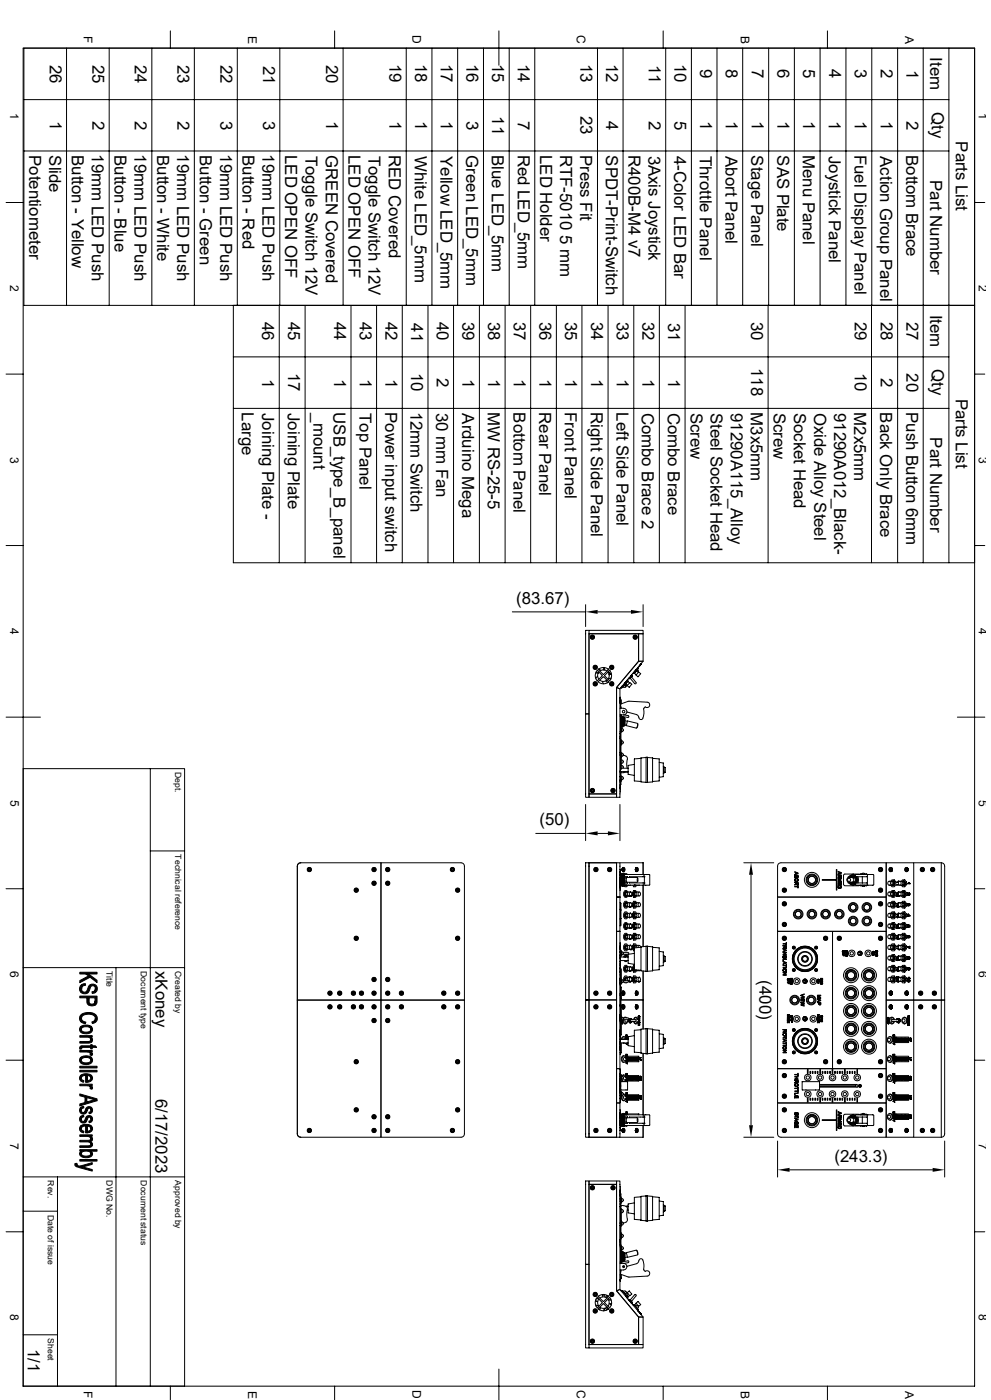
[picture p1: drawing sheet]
<svg xmlns="http://www.w3.org/2000/svg" width="297mm" height="420mm" viewBox="0 0 297 420" stroke-linecap="round" stroke-linejoin="round" font-family="sans-serif">
<defs><g id="words">
<g font-size="5">
<text x="278.8" y="17.2" transform="rotate(90 278.8 17.2)">Item</text>
<text x="14.9" y="19.4" transform="rotate(90 14.9 19.4)">26</text>
<text x="27.7" y="19.4" transform="rotate(90 27.7 19.4)">25</text>
<text x="40.4" y="19.4" transform="rotate(90 40.4 19.4)">24</text>
<text x="53.2" y="19.4" transform="rotate(90 53.2 19.4)">23</text>
<text x="66" y="19.4" transform="rotate(90 66 19.4)">22</text>
<text x="78.8" y="19.7" transform="rotate(90 78.8 19.7)">21</text>
<text x="97.7" y="19.4" transform="rotate(90 97.7 19.4)">20</text>
<text x="116.7" y="19.2" transform="rotate(90 116.7 19.2)">19</text>
<text x="124.4" y="19.2" transform="rotate(90 124.4 19.2)">18</text>
<text x="132.1" y="19.2" transform="rotate(90 132.1 19.2)">17</text>
<text x="139.8" y="19.2" transform="rotate(90 139.8 19.2)">16</text>
<text x="147.5" y="19.2" transform="rotate(90 147.5 19.2)">15</text>
<text x="155.2" y="19.2" transform="rotate(90 155.2 19.2)">14</text>
<text x="174" y="19.2" transform="rotate(90 174 19.2)">13</text>
<text x="181.7" y="19.2" transform="rotate(90 181.7 19.2)">12</text>
<text x="194.5" y="19.6" transform="rotate(90 194.5 19.6)">11</text>
<text x="202.1" y="19.2" transform="rotate(90 202.1 19.2)">10</text>
<text x="209.8" y="20.7" transform="rotate(90 209.8 20.7)">9</text>
<text x="217.5" y="20.7" transform="rotate(90 217.5 20.7)">8</text>
<text x="225.3" y="20.7" transform="rotate(90 225.3 20.7)">7</text>
<text x="233" y="20.8" transform="rotate(90 233 20.8)">6</text>
<text x="240.7" y="20.7" transform="rotate(90 240.7 20.7)">5</text>
<text x="248.5" y="20.8" transform="rotate(90 248.5 20.8)">4</text>
<text x="256.2" y="20.7" transform="rotate(90 256.2 20.7)">3</text>
<text x="263.9" y="20.8" transform="rotate(90 263.9 20.8)">2</text>
<text x="271.7" y="21" transform="rotate(90 271.7 21)">1</text>
<text x="147.5" y="34.9" transform="rotate(90 147.5 34.9)">11</text>
<text x="174" y="34.8" transform="rotate(90 174 34.8)">23</text>
<text x="279.2" y="33.6" transform="rotate(90 279.2 33.6)">Qty</text>
<text x="14.9" y="36.4" transform="rotate(90 14.9 36.4)">1</text>
<text x="27.7" y="36.2" transform="rotate(90 27.7 36.2)">2</text>
<text x="40.4" y="36.2" transform="rotate(90 40.4 36.2)">2</text>
<text x="53.2" y="36.2" transform="rotate(90 53.2 36.2)">2</text>
<text x="66" y="36.2" transform="rotate(90 66 36.2)">3</text>
<text x="78.8" y="36.2" transform="rotate(90 78.8 36.2)">3</text>
<text x="97.7" y="36.4" transform="rotate(90 97.7 36.4)">1</text>
<text x="116.7" y="36.4" transform="rotate(90 116.7 36.4)">1</text>
<text x="124.4" y="36.4" transform="rotate(90 124.4 36.4)">1</text>
<text x="132.1" y="36.4" transform="rotate(90 132.1 36.4)">1</text>
<text x="139.8" y="36.2" transform="rotate(90 139.8 36.2)">3</text>
<text x="155.2" y="36.2" transform="rotate(90 155.2 36.2)">7</text>
<text x="181.7" y="36.3" transform="rotate(90 181.7 36.3)">4</text>
<text x="194.5" y="36.2" transform="rotate(90 194.5 36.2)">2</text>
<text x="202.2" y="36.2" transform="rotate(90 202.2 36.2)">5</text>
<text x="209.8" y="36.4" transform="rotate(90 209.8 36.4)">1</text>
<text x="217.5" y="36.4" transform="rotate(90 217.5 36.4)">1</text>
<text x="225.3" y="36.4" transform="rotate(90 225.3 36.4)">1</text>
<text x="233" y="36.4" transform="rotate(90 233 36.4)">1</text>
<text x="240.7" y="36.4" transform="rotate(90 240.7 36.4)">1</text>
<text x="248.5" y="36.4" transform="rotate(90 248.5 36.4)">1</text>
<text x="256.2" y="36.4" transform="rotate(90 256.2 36.4)">1</text>
<text x="263.9" y="36.3" transform="rotate(90 263.9 36.3)">1</text>
<text x="271.7" y="36.2" transform="rotate(90 271.7 36.2)">2</text>
<text x="8.8" y="46.5" transform="rotate(90 8.8 46.5)">Potentiometer</text>
<text x="14.7" y="46.6" transform="rotate(90 14.7 46.6)">Slide</text>
<text x="21.5" y="46.5" transform="rotate(90 21.5 46.5)">Button - Yellow</text>
<text x="27.6" y="46.3" transform="rotate(90 27.6 46.3)">19mm LED Push</text>
<text x="34.3" y="46.5" transform="rotate(90 34.3 46.5)">Button - Blue</text>
<text x="40.3" y="46.3" transform="rotate(90 40.3 46.3)">19mm LED Push</text>
<text x="47.1" y="46.5" transform="rotate(90 47.1 46.5)">Button - White</text>
<text x="53.1" y="46.3" transform="rotate(90 53.1 46.3)">19mm LED Push</text>
<text x="59.9" y="46.5" transform="rotate(90 59.9 46.5)">Button - Green</text>
<text x="66" y="46.3" transform="rotate(90 66 46.3)">19mm LED Push</text>
<text x="72.7" y="46.5" transform="rotate(90 72.7 46.5)">Button - Red</text>
<text x="78.7" y="46.3" transform="rotate(90 78.7 46.3)">19mm LED Push</text>
<text x="85.5" y="46.5" transform="rotate(90 85.5 46.5)">LED OPEN OFF</text>
<text x="91.5" y="46.7" transform="rotate(90 91.5 46.7)">Toggle Switch 12V</text>
<text x="97.6" y="46.6" transform="rotate(90 97.6 46.6)">GREEN Covered</text>
<text x="104.4" y="46.5" transform="rotate(90 104.4 46.5)">LED OPEN OFF</text>
<text x="110.5" y="46.7" transform="rotate(90 110.5 46.7)">Toggle Switch 12V</text>
<text x="116.5" y="46.4" transform="rotate(90 116.5 46.4)">RED Covered</text>
<text x="124.3" y="46.8" transform="rotate(90 124.3 46.8)">White LED_5mm</text>
<text x="132" y="46.8" transform="rotate(90 132 46.8)">Yellow LED_5mm</text>
<text x="139.7" y="46.6" transform="rotate(90 139.7 46.6)">Green LED_5mm</text>
<text x="147.4" y="46.5" transform="rotate(90 147.4 46.5)">Blue LED_5mm</text>
<text x="155.2" y="46.4" transform="rotate(90 155.2 46.4)">Red LED_5mm</text>
<text x="161.9" y="46.5" transform="rotate(90 161.9 46.5)">LED Holder</text>
<text x="167.9" y="46.4" transform="rotate(90 167.9 46.4)">RTF-5010 5 mm</text>
<text x="173.9" y="46.5" transform="rotate(90 173.9 46.5)">Press Fit</text>
<text x="181.5" y="46.6" transform="rotate(90 181.5 46.6)">SPDT-Print-Switch</text>
<text x="188.3" y="46.4" transform="rotate(90 188.3 46.4)">R400B-M4 v7</text>
<text x="194.4" y="46.7" transform="rotate(90 194.4 46.7)">3Axis Joystick</text>
<text x="202" y="46.8" transform="rotate(90 202 46.8)">4-Color LED Bar</text>
<text x="209.8" y="46.7" transform="rotate(90 209.8 46.7)">Throttle Panel</text>
<text x="217.4" y="46.9" transform="rotate(90 217.4 46.9)">Abort Panel</text>
<text x="225.2" y="46.6" transform="rotate(90 225.2 46.6)">Stage Panel</text>
<text x="232.9" y="46.6" transform="rotate(90 232.9 46.6)">SAS Plate</text>
<text x="240.6" y="46.5" transform="rotate(90 240.6 46.5)">Menu Panel</text>
<text x="248.4" y="46.7" transform="rotate(90 248.4 46.7)">Joystick Panel</text>
<text x="256.1" y="46.4" transform="rotate(90 256.1 46.4)">Fuel Display Panel</text>
<text x="263.8" y="46.9" transform="rotate(90 263.8 46.9)">Action Group Panel</text>
<text x="271.6" y="46.5" transform="rotate(90 271.6 46.5)">Bottom Brace</text>
<text x="286.5" y="42.4" transform="rotate(90 286.5 42.4)">Parts List</text>
<text x="278.8" y="54" transform="rotate(90 278.8 54)">Part Number</text>
<text x="278.8" y="94.4" transform="rotate(90 278.8 94.4)">Item</text>
<text x="78.6" y="96.6" transform="rotate(90 78.6 96.6)">46</text>
<text x="86.4" y="96.6" transform="rotate(90 86.4 96.6)">45</text>
<text x="100.2" y="96.6" transform="rotate(90 100.2 96.6)">44</text>
<text x="107.8" y="96.6" transform="rotate(90 107.8 96.6)">43</text>
<text x="115.5" y="96.6" transform="rotate(90 115.5 96.6)">42</text>
<text x="123.2" y="97" transform="rotate(90 123.2 97)">41</text>
<text x="130.9" y="96.6" transform="rotate(90 130.9 96.6)">40</text>
<text x="138.6" y="96.6" transform="rotate(90 138.6 96.6)">39</text>
<text x="146.3" y="96.6" transform="rotate(90 146.3 96.6)">38</text>
<text x="154" y="96.6" transform="rotate(90 154 96.6)">37</text>
<text x="161.7" y="96.6" transform="rotate(90 161.7 96.6)">36</text>
<text x="169.4" y="96.6" transform="rotate(90 169.4 96.6)">35</text>
<text x="177.2" y="96.6" transform="rotate(90 177.2 96.6)">34</text>
<text x="184.9" y="96.6" transform="rotate(90 184.9 96.6)">33</text>
<text x="192.6" y="96.6" transform="rotate(90 192.6 96.6)">32</text>
<text x="200.2" y="96.9" transform="rotate(90 200.2 96.9)">31</text>
<text x="225.2" y="96.6" transform="rotate(90 225.2 96.6)">30</text>
<text x="256.2" y="96.6" transform="rotate(90 256.2 96.6)">29</text>
<text x="263.9" y="96.6" transform="rotate(90 263.9 96.6)">28</text>
<text x="271.7" y="96.6" transform="rotate(90 271.7 96.6)">27</text>
<text x="78.6" y="113.6" transform="rotate(90 78.6 113.6)">1</text>
<text x="86.4" y="111.8" transform="rotate(90 86.4 111.8)">17</text>
<text x="100.1" y="113.6" transform="rotate(90 100.1 113.6)">1</text>
<text x="107.8" y="113.6" transform="rotate(90 107.8 113.6)">1</text>
<text x="115.5" y="113.6" transform="rotate(90 115.5 113.6)">1</text>
<text x="123.2" y="111.8" transform="rotate(90 123.2 111.8)">10</text>
<text x="130.9" y="113.5" transform="rotate(90 130.9 113.5)">2</text>
<text x="138.6" y="113.6" transform="rotate(90 138.6 113.6)">1</text>
<text x="146.3" y="113.6" transform="rotate(90 146.3 113.6)">1</text>
<text x="154" y="113.6" transform="rotate(90 154 113.6)">1</text>
<text x="161.7" y="113.6" transform="rotate(90 161.7 113.6)">1</text>
<text x="169.4" y="113.6" transform="rotate(90 169.4 113.6)">1</text>
<text x="177.2" y="113.6" transform="rotate(90 177.2 113.6)">1</text>
<text x="184.9" y="113.6" transform="rotate(90 184.9 113.6)">1</text>
<text x="192.6" y="113.6" transform="rotate(90 192.6 113.6)">1</text>
<text x="200.2" y="113.6" transform="rotate(90 200.2 113.6)">1</text>
<text x="225.2" y="110.4" transform="rotate(90 225.2 110.4)">118</text>
<text x="256.2" y="111.9" transform="rotate(90 256.2 111.9)">10</text>
<text x="263.9" y="113.4" transform="rotate(90 263.9 113.4)">2</text>
<text x="271.7" y="112" transform="rotate(90 271.7 112)">20</text>
<text x="279.2" y="110.8" transform="rotate(90 279.2 110.8)">Qty</text>
<text x="286.5" y="119.5" transform="rotate(90 286.5 119.5)">Parts List</text>
<text x="72.5" y="123.7" transform="rotate(90 72.5 123.7)">Large</text>
<text x="78.5" y="123.9" transform="rotate(90 78.5 123.9)">Joining Plate -</text>
<text x="86.3" y="123.9" transform="rotate(90 86.3 123.9)">Joining Plate</text>
<text x="94" y="124" transform="rotate(90 94 124)">_mount</text>
<text x="100" y="123.7" transform="rotate(90 100 123.7)">USB_type_B_panel</text>
<text x="107.7" y="124" transform="rotate(90 107.7 124)">Top Panel</text>
<text x="115.4" y="123.7" transform="rotate(90 115.4 123.7)">Power input switch</text>
<text x="123.1" y="123.5" transform="rotate(90 123.1 123.5)">12mm Switch</text>
<text x="130.8" y="123.8" transform="rotate(90 130.8 123.8)">30 mm Fan</text>
<text x="138.6" y="124" transform="rotate(90 138.6 124)">Arduino Mega</text>
<text x="146.2" y="123.7" transform="rotate(90 146.2 123.7)">MW RS-25-5</text>
<text x="153.9" y="123.7" transform="rotate(90 153.9 123.7)">Bottom Panel</text>
<text x="161.6" y="123.7" transform="rotate(90 161.6 123.7)">Rear Panel</text>
<text x="169.3" y="123.7" transform="rotate(90 169.3 123.7)">Front Panel</text>
<text x="177" y="123.7" transform="rotate(90 177 123.7)">Right Side Panel</text>
<text x="184.7" y="123.7" transform="rotate(90 184.7 123.7)">Left Side Panel</text>
<text x="192.4" y="123.8" transform="rotate(90 192.4 123.8)">Combo Brace 2</text>
<text x="200.1" y="123.8" transform="rotate(90 200.1 123.8)">Combo Brace</text>
<text x="206.9" y="123.8" transform="rotate(90 206.9 123.8)">Screw</text>
<text x="213" y="123.8" transform="rotate(90 213 123.8)">Steel Socket Head</text>
<text x="219" y="123.8" transform="rotate(90 219 123.8)">91290A115_Alloy</text>
<text x="225" y="123.7" transform="rotate(90 225 123.7)">M3x5mm</text>
<text x="231.8" y="123.8" transform="rotate(90 231.8 123.8)">Screw</text>
<text x="237.9" y="123.8" transform="rotate(90 237.9 123.8)">Socket Head</text>
<text x="244" y="123.8" transform="rotate(90 244 123.8)">Oxide Alloy Steel</text>
<text x="250" y="123.8" transform="rotate(90 250 123.8)">91290A012_Black-</text>
<text x="256" y="123.7" transform="rotate(90 256 123.7)">M2x5mm</text>
<text x="263.8" y="123.7" transform="rotate(90 263.8 123.7)">Back Only Brace</text>
<text x="271.6" y="123.7" transform="rotate(90 271.6 123.7)">Push Button 6mm</text>
<text x="278.8" y="131.2" transform="rotate(90 278.8 131.2)">Part Number</text>
<text x="154.7" y="181.1">(83.67)</text>
<text x="161.7" y="247.5">(50)</text>
<text x="46.6" y="291.3" transform="rotate(90 46.6 291.3)">xKoney</text>
<text x="227.6" y="294" transform="rotate(90 227.6 294)">(400)</text>
<text x="46.6" y="329.6" transform="rotate(90 46.6 329.6)">6/17/2023</text>
<text x="250.1" y="348.4">(243.3)</text>
<text x="8.3" y="404.6" transform="rotate(90 8.3 404.6)">1/1</text>
</g>
<g font-size="3.6">
<text x="25.1" y="10.8" transform="rotate(90 25.1 10.8)">F</text>
<text x="74.4" y="10.7" transform="rotate(90 74.4 10.7)">E</text>
<text x="123.6" y="10.5" transform="rotate(90 123.6 10.5)">D</text>
<text x="172.8" y="10.5" transform="rotate(90 172.8 10.5)">C</text>
<text x="222.1" y="10.7" transform="rotate(90 222.1 10.7)">B</text>
<text x="271.3" y="10.7" transform="rotate(90 271.3 10.7)">A</text>
<text x="3.1" y="34" transform="rotate(90 3.1 34)">1</text>
<text x="293.4" y="34" transform="rotate(90 293.4 34)">1</text>
<text x="3.1" y="85.5" transform="rotate(90 3.1 85.5)">2</text>
<text x="293.4" y="85.5" transform="rotate(90 293.4 85.5)">2</text>
<text x="3.1" y="136.9" transform="rotate(90 3.1 136.9)">3</text>
<text x="293.4" y="136.9" transform="rotate(90 293.4 136.9)">3</text>
<text x="3.1" y="188.4" transform="rotate(90 3.1 188.4)">4</text>
<text x="293.4" y="188.4" transform="rotate(90 293.4 188.4)">4</text>
<text x="3.1" y="239.9" transform="rotate(90 3.1 239.9)">5</text>
<text x="293.4" y="239.9" transform="rotate(90 293.4 239.9)">5</text>
<text x="3.1" y="291.3" transform="rotate(90 3.1 291.3)">6</text>
<text x="293.4" y="291.3" transform="rotate(90 293.4 291.3)">6</text>
<text x="3.1" y="342.8" transform="rotate(90 3.1 342.8)">7</text>
<text x="293.4" y="342.8" transform="rotate(90 293.4 342.8)">7</text>
<text x="3.1" y="394.3" transform="rotate(90 3.1 394.3)">8</text>
<text x="293.4" y="394.3" transform="rotate(90 293.4 394.3)">8</text>
<text x="25.1" y="417.3" transform="rotate(90 25.1 417.3)">F</text>
<text x="74.4" y="417.2" transform="rotate(90 74.4 417.2)">E</text>
<text x="123.6" y="417.1" transform="rotate(90 123.6 417.1)">D</text>
<text x="172.8" y="417.1" transform="rotate(90 172.8 417.1)">C</text>
<text x="222.1" y="417.2" transform="rotate(90 222.1 417.2)">B</text>
<text x="271.3" y="417.2" transform="rotate(90 271.3 417.2)">A</text>
</g>
<g font-size="2.6">
<text x="52.5" y="231.6" transform="rotate(90 52.5 231.6)">Dept.</text>
<text x="52.5" y="256.3" transform="rotate(90 52.5 256.3)">Technical reference</text>
<text x="31.9" y="291.3" transform="rotate(90 31.9 291.3)">Title</text>
<text x="42.2" y="291.3" transform="rotate(90 42.2 291.3)">Document type</text>
<text x="52.5" y="291.3" transform="rotate(90 52.5 291.3)">Created by</text>
<text x="14.4" y="354.1" transform="rotate(90 14.4 354.1)">Rev.</text>
<text x="31.9" y="354.1" transform="rotate(90 31.9 354.1)">DWG No.</text>
<text x="42.2" y="354.1" transform="rotate(90 42.2 354.1)">Document status</text>
<text x="52.5" y="354.1" transform="rotate(90 52.5 354.1)">Approved by</text>
<text x="14.4" y="364.4" transform="rotate(90 14.4 364.4)">Date of issue</text>
<text x="14.4" y="401.4" transform="rotate(90 14.4 401.4)">Sheet</text>
</g>
</g></defs>
<g fill="none" stroke="#000" stroke-width=".3">
<path d="M6.9 14.4h285.2v401.4h-285.2zM7.2 14.4h284.9v77.2h-222.2v77.2h222.2v-77.2h-284.9zM19.9 14.4v77.2M32.7 14.4v77.2M45.5 14.4v77.2M51.1 9.3v5.1M58.3 14.4v77.2M71.1 14.4v77.2M83.9 14.4v77.2M100.3 9.3v5.1M102.8 14.4v77.2M121.8 14.4v77.2"/>
<path d="M129.5 14.4v77.2M137.2 14.4v77.2M144.9 14.4v77.2M149.5 9.3v10.3M152.6 14.4v77.2M160.3 14.4v77.2M179.1 14.4v77.2M186.7 14.4v77.2M198.8 9.3v5.1M199.5 14.4v77.2M207.2 14.4v77.2M214.9 14.4v77.2"/>
<path d="M222.6 14.4v77.2M230.4 14.4v77.2M238.1 14.4v77.2M245.8 14.4v77.2M248 9.3v5.1M253.5 14.4v77.2M261.3 14.4v77.2M269 14.4v154.4M276.7 14.4v154.4M284.4 14.4v154.4M7.2 29.9h277.2M7.2 45.3h277.2"/>
<path d="M1.8 60.7h5.1M292.1 60.7h3M83.7 91.6v77.2M91.4 91.6v77.2M105.2 91.6v77.2M112.9 91.6v77.2M120.6 91.6v77.2M128.3 91.6v77.2M135.9 91.6v77.2M143.7 91.6v77.2M151.4 91.6v77.2M159 91.6v77.2"/>
<path d="M166.8 91.6v77.2M174.4 91.6v77.2M182.2 91.6v77.2M189.9 91.6v77.2M197.6 91.6v77.2M205.3 91.6v77.2M230.2 91.6v77.2M261.2 91.6v77.2M1.8 112.2h5.1M69.9 107.1h214.5M292.1 112.2h3M69.9 122.5h214.5"/>
<path d="M1.8 163.7h5.1M292.1 163.7h3M153.5 183.6h22M175.5 181.4v6.6M176.5 189.1h16.2v1h-16.2zM176.5 189.1h-1v25.1h1v-24.1M176.5 190.1v48.1h8.3M176.5 190.1h14.9v8.3l-6.6 7.8v32M177.5 190.8l-.2 .5h.5M177.5 190.8l.3 .2M177.5 190.8a.29 .29 0 0 0-.2 .5 .29 .29 0 0 0 .5 0M177.8 191v.3"/>
<path d="M179.1 183.6h10M183.3 199.9l.3 .1M183.3 199.9a.29 .29 0 0 0-.2 .4 .29 .29 0 0 0 .5 0M183.3 199.9l-.2 .1v.4h.5M183.3 199.9l.3 .2M190.4 190.8l.2 .2M190.4 190.8a.29 .29 0 0 0-.3 .5 .29 .29 0 0 0 .5 0M190.4 190.8l-.3 .2v.3h.5M190.6 191v.3M191.4 198.4h1.3l-6.9 8.2-1-.4zM191.4 190.1h1.3v8.3h-1.3zM191.6 199.8l-.4 .6"/>
<path d="M191.6 199.7v.2M191.7 199.6l.1 .1M191.8 199.7l-.1 .1M191.8 199.5l.1 .1M191.9 199.4v.1M191.9 199.6l-.1 .1M191.9 199.5v.1M191.9 199.3l.1 .1M192 199.4l-.1 .1M192 199.3h.1M192 199.4h.1M192 199.2l.1 .1"/>
<path d="M192.1 199.3l-.1 .1M192.1 199.1l.1 .1M192.1 199.1l.1 .1zM192.1 199.3h.1M192.2 199.2l-.1 .1M192.2 199.2h.1M192.7 181.4v6.6M1.8 215.1h10.3M175.5 214.2h1v25h-1zM178.1 200.1l.3-.2 .2 .2v.3l-.2 .1M178.1 200.4l.3 .1M178.1 205v.3"/>
<path d="M178.1 205l.3-.1 .2 .1v.3l-.2 .1M178.1 205.3l.3 .1M178.1 200v.3M178.1 200.3l.3 .2M178.1 200a.3 .3 0 0 1 .6 0 .3 .3 0 0 1-.3 .5M178.1 205a.3 .3 0 0 1 .6 0 .3 .3 0 0 1-.3 .4M178.1 200.1v.3M178.5 201.9h.7M178.6 201.6l.7 .3M178.7 203.7h.1M179 201.1l1.6 1.6-1.6 1.6a2.37 2.37 0 0 1 0-3.2zM179.1 202.9l-.6 .6"/>
<path d="M179.2 202h.1M179.2 200.8l1.6 1.6 1.7-1.6M179.3 202l-.2 .9 .4 .9M179.3 204.6a2.37 2.37 0 0 0 3.1 0l-1.6-1.6-1.6 1.6M179.3 200.8a2.37 2.37 0 0 1 3.1 0M179.4 200.7l.7 .4M179.4 201.7l-.1 .3M179.5 201.6l-.1 .2M179.8 204a1.3 1.3 0 0 0 1.9 .1v.1M180.6 204.4l.3 .7M181 200.8h.1M181.1 200.7h.1"/>
<path d="M181 201h.1M181.1 201l.8 .3M181.1 201l-1.3 .3M181.1 200.8v.1M181.2 200.2l-.1 .8M181.2 200.4l-.4 .5M181.7 204.2l.3 .7M181.9 204l-.2 .2M182.2 201.6l.4 1-.4 1.2M182.3 201v-.3l-.1 .3M182.3 204.4v.2M182.3 201.5l.8 .8"/>
<path d="M182.3 201.7l.7 .6M182.3 203.7v.1M182.3 201.7h.1M182.3 201.5h.1M182.4 200.7v.1M182.5 202.3h.1M182.6 203.5l.5 .3M182.7 201.1a2.43 2.43 0 0 1 .1 3.2l-1.7-1.6zM182.7 201.1l.1 .1M182.9 202.2l-.1 .1M183.1 205v.3M183.1 205.3l.2 .1"/>
<path d="M183.1 205a.3 .3 0 0 1 .5 0 .3 .3 0 0 1-.3 .4M183.1 205l.2-.1 .3 .1v.3l-.3 .1M183.2 203.4l-.8 .1M183.2 201.9l-.2 .2M183.3 202.2l-.7 .2M183.6 200v.3M183.6 200.1v.3M184.8 206.2l1 .4v32.6h-1zM185.8 209.2l.1 .1M185.8 209.5h.1M185.8 209.4h.1M185.8 209.3h.1"/>
<path d="M185.8 209.6h.1M185.8 209.8h.1M185.8 209.7h.1M185.8 210.5h.1M185.8 210.2h.1M185.8 210.1h.1M185.8 210.6h.1M185.8 211h.2M185.8 214.8h.2v.3v-.6v4.9h-.2M185.8 212.5h1.1a1 1 0 0 1 1 1 1 1 0 0 1-1 1M185.8 214.5h1.1M185.9 219.4v.6"/>
<path d="M185.9 209.5h.1M185.9 209.4v.1M185.9 209.3v.1M185.9 209.3h.1M185.9 209.7v.4M185.9 209.6v.1M185.9 210.2v.3M185.9 210.1v.1M185.9 210.7l.1 .1M185.9 210.6v.1M185.9 210.5v.1M185.9 209.5v.1"/>
<path d="M185.9 210.8l.2 .4M185.9 209.5l.3 .6v1M186 211v1.5M186 211l.1 .1M186 215.1h.3M186.1 214.5v.2zM186.1 214.7v.3M186.1 219.2v.2M186.1 211v.2M186.1 212.1v.4M186.1 214.5v.5zM186.1 211.2l2.3-.8 5.6 .3a.84 .84 0 0 1 .6 1.1 .84 .84 0 0 1-1.3 .3l-.3 .4"/>
<path d="M186.1 211.2l-.1 .3 .2 1M186.2 206.3v.1M186.2 214.5v.5M186.2 215h.1M186.2 206.3h.1M186.2 206.1l.1 .1M186.2 206.1h.1M186.2 218.5l.6 .3-.1 .5-.5 .2M186.2 218.9l-.2 .4 .1 2.6M186.2 218.1v.8M186.2 218.9l-.1 .9M186.3 206.1h.1"/>
<path d="M186.3 217.9h-.3M186.3 206.2l-.1 .1M186.3 206l.1 .1M186.3 215l.1 3.1zM186.4 206.2h-.1M186.4 206.2h.1M186.4 205.9l.1 .1M186.4 216.5l.2-.3v-1.2v3.1v-1.6M186.4 215h.2M186.4 218.1h.2M186.5 206l-.1 .1M186.5 205.8l.1 .1"/>
<path d="M186.6 205.9l-.1 .1M186.6 205.9h.1M186.6 205.6l.3 .2M186.7 215l.1 .3M186.7 217.6h.1M186.8 215.3l-.1 2.3M186.8 215.3v2.3M186.8 215.3h.1M186.8 217.7h.1M186.8 215.4v2.2M186.8 206.1l-.5 .1M186.9 205.8l-.5 .5"/>
<path d="M186.9 215.3l-.1 2.3M186.9 215.3l.1 2.3M186.9 214.5l1.4 .2M186.9 215.3h.1M186.9 217.7h.1M187 215.4v2.2M187 215.3v2.3M187 215.3l.2 2.4M187 215.3h.2M187 217.7h.1M187 215.3h.1M187.1 215.4v2.2"/>
<path d="M187.2 215.3v2.4M187.2 215.3v.1M187.2 215.4v2.3M187.2 217.7h.1M187.2 215.4h.1M187.2 205l-.3 .3M187.2 215.4v2.2M187.2 216.2l.8 .1M187.2 217.5l.5 .1M187.2 205v.1M187.2 205.1h.2M187.2 205h.1"/>
<path d="M187.2 217.6v.1M187.3 205.5h.7M187.3 205.5l-.5 .6M187.3 205.5l-.4 .3M187.4 205.1v.1M187.4 205.1h.1M187.4 205.1l-.5 .7M187.5 205.1l-.1 .1M187.5 205.1l.5 .5M187.5 205.2l-.2 .3M187.5 204.9h.1M187.7 205.7l-.3 .5-.6-.1"/>
<path d="M187.9 213.6l2.9 .8M187.9 204.1l-.7 1M188 204.1l-.8 1M188 204.2l-.7 .9M188 204.2l-.6 .9M188 204.1v.1M188 204.2h.1M188 204.1h.1M188 204v.2M188 216.3l3.1 .7M188 216.3l-.3 1.4M188.1 204.2l-.7 .9 .7-.9"/>
<path d="M188.1 204.2v.1M188.1 204.2h-.1M188.1 204.2l.1 .1M188.1 204.3l-.7 .9M188.1 204.3l-.5 .6M188.1 204.3l.6 .6M188.2 204.4l-.7 .7M188.2 203.8l-.9 1.1M188.3 214.7l.2 .2-.2 .3-2.1-.2M188.6 205l.2-.2 .6 .5-.8 .9-.6-.5zM188.6 203.5h.1M188.9 202.9l-.4 .6 .2 .1"/>
<path d="M189 202.9v.1M189.1 202.7v.1M189.1 202.8v.1M189.1 202.6v.2M189.2 202.5l.2 .1M189.3 203.1l1.3 1.6v.4h-.4l-1.3-1.6M189.3 202.5l-.1 .2 .1-.2M189.3 202.6h.1M189.3 202.5v.1M189.4 202.6l-.8 .9M189.4 202.6h.1M189.4 202.6l-.5 .7"/>
<path d="M189.4 202.7h.1M189.4 202.6v.1M189.5 202.8l-.8 .8 .2-.3M189.5 202.7l-.7 .8 .4-.6M189.5 202.7v.1M189.9 201.8h.1M189.9 201.8v.1M189.9 201.7v.1M189.9 201.7l-.4 .5M189.9 201.9l.1 .1M190 202h.2M190 201.9h.1"/>
<path d="M190 201.9h-.1M190 201.9v.1M190.2 202l.5 .4M190.2 201.8h.1M190.5 201l-.6 .7M190.6 201l-.7 .9M190.6 201l-.6 .9M190.6 201v.1M190.6 201.1l-.6 .8M190.6 201h.1M190.7 201l-.7 1 .8-1M190.7 201h.1"/>
<path d="M190.7 201l-.1 .1M190.8 201l-.1 .1M190.8 201.3l-.6 .7M190.8 201.1l-.8 .9M190.8 201.1l-.6 .7M190.8 201.1l.5 .6M190.8 214.4l.6 .6M190.8 201.1h-.1M190.9 200.6l-.4 .5M191.1 217v.2M191.1 201l.2 .3v.3M191.1 201l-.3 .3"/>
<path d="M191.1 200.3l.2 .2-.2 .5M191.1 200.3h.1M191.1 217.3l-.2 .9M191.2 217.2l-.1 .3a.66 .66 0 0 1-.4 .9l-3-.7M191.3 200.5l-.6 .6M191.4 201.6l.6 .5-.8 .9-.6-.5zM191.4 215a.67 .67 0 0 0 .5 .8 .67 .67 0 0 0 .8-.4M192.9 212.6l.1 1.4-.3 1.4M193 212.5v.1M286.9 215.1h8.2M6.9 230.6h48.4v185.2M45 230.6v185.2"/>
<path d="M176.5 238.2h8.3v1h-8.3zM177.5 236.9l-.2 .1v.3l.2 .1 .3-.1M177.5 236.9l.3 .1M177.5 236.9a.29 .29 0 0 0-.2 .4 .29 .29 0 0 0 .5 0M177.8 237v.3M183.7 236.9l.3 .1M183.7 236.9a.29 .29 0 0 0-.2 .4 .29 .29 0 0 0 .5 0M183.7 236.9l-.2 .1v.3l.2 .1 .3-.1M184 237v.3M185.8 236.6l.1 1M185.8 235.6l.1 .1M185.8 236h.1"/>
<path d="M185.8 235.7h.1M185.8 236.2h.1M185.8 236.1h.1M185.8 237.6h.1M185.8 221.6v4.2M185.8 220v1.1M185.8 221.4h.1M185.8 226.6h.1M185.8 231.5h2.5M185.8 226.2l.1 .1M185.8 235.5h.1M185.8 226.7l.4 .5v3.4l-.3 .5"/>
<path d="M185.8 231.1h.1M185.9 231.6h.1M185.8 231.5h.3M185.9 231.6l.2 .2v2.5M185.9 231.6v2.9l.2-.2M185.9 221.1v.5M185.9 235.7v.3M185.9 236.1v.1M185.9 236v.1M185.9 236.2v.1M185.9 226.3h.1M185.9 236.5v.1"/>
<path d="M185.9 226.3v4.8M185.9 231.5v.1M185.9 223.4l.2 .2M186 231.6h.1M186 231.5v.1M186 234.4h.1M186.1 231.5v.2M186.1 231.5v.1M186.1 222v1.5M186.1 226.1v.8M186.1 234.3v.1M186.1 231.8h.7"/>
<path d="M186.1 223.6v2.4l-.2 .2v-.4M186.1 234.3v1l-.2 .2-.1-1M186.1 221.9l-.2 .2M186.1 232.6l.1 .3M186.1 221.9l.1 .3M186.1 225.6l.1 .3M186.2 231.5l-.1 .1M186.2 230.5h2.1M186.2 232.9l.6 .4-.1 .5-.5 .1M186.2 222.2l.6 .3-.1 .6-.5 .1M186.2 225.9l.6 .3-.1 .6-.5 .1M186.2 229.6l.5 .2v.7"/>
<path d="M186.2 228l.6 .3-.1 .5-.5 .2M186.2 232.9v1M186.2 222.2l-.1 1.4M186.2 225.9v1.2M186.2 233.9l-.1 .3M186.8 226.6l.8 .2M186.8 226.6h.1M186.8 231.5l1.4 .2M187.6 231.6l-.8 .2M187.6 231.6h.1M187.6 226.8l.4 .6v.4M188 227.8l-.2 1.3 .2 1.3"/>
<path d="M188.2 231.7h.1M190.1 229.3l-1.8 .3v2.7l1.8 .3M192.1 227.5l-2 .2v6.6l2 .1M193.6 227.2l-1.5 .2v7.2l1.5 .1M193.6 227.2h.5v7.5h-.5zM194.1 227.2l1.5 .2v7.2l-1.5 .1M195.6 227.5l2 .2v6.6l-2 .1M197.6 228.7l1.2 .2v4.1l-1.2 .2M198.8 229.9l.2 .1v1.9l-.2 .1M199 230.3h.4v1.4h-.4M45 255.3h10.3M89.1 259.8v80.3l.3 .8 .7 .3"/>
<path d="M89.4 259.1l.7-.3h24.1v41.2h-25.1v-40.2zM114.2 258.8h24l.9 .5 .1 40.7h-25zM160.6 250h14.9M175.5 241.3v10.9M175.5 258.8h1v41.2h-1zM176.5 258.8v1M176.5 258.8h8.3v1M176.5 259.8v40.2h8.3h-8.3v40.1M176.5 258.8h8.3M179.1 250h3.1M184.8 258.8h1v72.1h-1v-10.3h1h-1v-41.2h1h-1v-10.3h1h-1zM184.8 259.8v80.3"/>
<path d="M185.8 258.8h7M185.8 241.3v10.9M192.7 258.8v3.5M222.9 258.8h9M233.3 259.1l.8-.3h31.5v10.3h-32.6v-9.3zM265.6 258.8h8.3v41.2h-8.3zM273.9 258.8h8.2M282.1 258.8l.7 .3 .3 .7v40.2h-1zM1.8 266.6h5.1M106.6 266.8h.3M106.6 266.8l-.1 .2M106.9 266.8v.5h-.3l-.1-.3"/>
<path d="M106.9 266.8a.3 .3 0 0 1 0 .5 .3 .3 0 0 1-.4-.3M111.9 264.7l-.1 .3M111.9 260.6l-.1 .3M111.9 260.6h.3M111.9 264.7h.3M112 264.7h.3M112 264.7l-.2 .3M112 260.6h.3M112 260.6l-.2 .3M112.2 264.7l.2 .3-.2 .3h-.3l-.1-.3M112.2 260.6l.1 .5h-.4l-.1-.2M112.3 264.7a.3 .3 0 0 1-.1 .5 .3 .3 0 0 1-.4-.2"/>
<path d="M112.3 260.6a.3 .3 0 0 1-.1 .5 .3 .3 0 0 1-.4-.2M116.1 260.6h.3M116.1 260.6l-.2 .3M116.1 264.7l-.2 .3M116.1 264.7h.3M116.4 260.6a.3 .3 0 0 1 0 .5 .3 .3 0 0 1-.5-.2M116.4 264.7a.3 .3 0 0 1 0 .5 .3 .3 0 0 1-.5-.2M116.4 260.6v.5h-.4l-.1-.2M116.4 264.7l.1 .2a.28 .28 0 0 1-.3 .4 .28 .28 0 0 1-.3-.3M135.5 260.6l-.2 .3M135.5 260.6h.3M135.8 260.6v.5l-.5-.2"/>
<path d="M135.8 260.6a.3 .3 0 0 1-.1 .5 .3 .3 0 0 1-.4-.2M185.8 260.9l.1 .6M185.8 265.4v.2M185.8 264.8v.2M185.8 265.6v.3M185.8 266.1v.3M185.8 262.3v.2M185.8 262.2l.1 .1M185.8 261.7l.1 .5M185.8 261.7h.1a5.2 5.2 0 0 1 .3 3.3v.7M185.8 263.7h.1M185.8 265.2h.1"/>
<path d="M185.8 263.2h.1M185.8 263.4h.1M185.8 262.6h.1M185.8 263.3h.1M185.8 263.1h.1M185.8 263.5h.1M185.8 264.5h.1M185.8 264.4h.1M185.8 264.2h.1M185.8 264h.1M185.8 263.6h.1M185.8 264.7h.1"/>
<path d="M185.8 265.1h.1M185.8 261.5h.1M185.8 270.8l.3 .2v2M185.8 272.8h.1M185.8 277.7h.1M185.9 272.8v2.9l.2-.2M185.9 270.8v2M185.9 272.8l.2 .2M185.9 266.4l-.1 .6M185.9 263.2v.1M185.9 263.1v.1M185.9 264.4v.1"/>
<path d="M185.9 264.2v.2M185.9 264v.2M185.9 263.7v.3M185.9 263.6v.1M185.9 263.5v.1M185.9 265.2v.2M185.9 265.1v.1M185.9 261.5v.2M185.9 263.3v.2M185.9 265.9v.2M185.9 262.5v.6M185.9 264.5v.3"/>
<path d="M185.9 265.6h.1M186 265l-.1 .1M186.1 273v2.5M186.1 275.5v2l-.2 .2-.1-2M186.2 262.2h1.7v.1h-1.3M186.2 265.7l-.3 .5M186.2 262.3h.2M186.2 262.5l.1 .1M186.3 265.3l-.1 .1M186.3 262.5v2.9M186.3 265.4l-.1 .2M186.4 262.4l-.1 .1"/>
<path d="M186.4 262.2v3.5l-.1-.3M186.4 262.2h.2M186.4 264.8h.2M186.4 263.1h.2M186.4 262.2l-.1 .3M186.4 260.9h.1M186.5 262.1v.1M186.6 261.2h.1M186.5 260.6h.1M186.5 260.7h.1M186.5 261.1h.1M186.5 262.1h.1"/>
<path d="M186.5 261.2h.1M186.5 260.5h.1M186.5 260.8h.1M186.5 260.9h.1M186.5 261h.1M186.5 260.7v.1M186.5 260.8h-.1M186.5 260.9v.1M186.5 262.1l.4-.2 .4 .2M186.6 260.4h.1M186.6 260.6h.1M186.6 261.1h.1"/>
<path d="M186.6 261.3h.1M186.6 260.5v.1M186.6 261.1v.1M186.6 262.2v3.5M186.6 260.6h-.1M186.6 265.7v.2h.6M186.6 260.3h.1M186.6 260.5h.1M186.6 261.4h.1M186.6 261.2h-.1M186.6 265.6h1.3M186.6 260.5l.2-.1a.42 .42 0 0 1 .4 .5 .42 .42 0 0 1-.6 .3z"/>
<path d="M186.6 261.5h.2zM186.6 260.3h.2zM186.6 261.3l.1 .1M186.6 261.4h.2M186.6 260.3h.2M186.6 265.6h6.3M186.6 262.3h8M186.7 260.4h.1M186.7 261.3h.1M186.7 260.3h.1M186.7 260.4h-.1M186.7 261.4h.1"/>
<path d="M186.7 262.8v.9M186.7 265l.1-.8v1M186.7 263.7h.1M186.7 265.1l.1 .1M186.7 262.8h.1M186.7 260.7l.3-.1 .1 .3M186.7 261l.1 .1M186.7 260.3a.59 .59 0 0 1 .6 .6 .59 .59 0 0 1-.6 .6l-.2-.6zM186.7 260.3l-.1 .1M186.8 260.6v.5M186.8 262.8l-.1 .9M186.8 265.2v-1l.1 1"/>
<path d="M186.8 262.8v.9M186.8 261.1h.2M186.8 261.4h.1M186.8 260.3h-.1M186.8 260.3h.1M186.8 265.2h.1M186.8 264.2h.1M186.8 262.8h-.1M186.8 262.8h.1M186.8 264.2v.8M186.9 260.9h.2M186.9 260.3h.1"/>
<path d="M186.9 261.4h.1M186.9 262.8l-.1 .9M186.9 265.2v-1l.1 1M186.9 262.8l.1 .9M186.9 265.2h.1M186.9 263.7h.1M186.9 264.2h.1M186.9 262.8h-.1M186.9 262.8h.1M187 262.8v.9M187 262.8l.2 .9M187 262.8h.2"/>
<path d="M187 262.8h.1M187 265.2h.1M187.1 260.9l-.1 .2M187.1 260.9l-.2-.3-.1 .5M187.1 265.6h.1M187.1 262.3h.1M187.1 262.8l-.1 .9M187.1 265l-.1-.8v1M187.1 265l-.1 .2M187.1 265l.1 .1M187.2 264.2v.9M187.2 262.8v.9"/>
<path d="M187.2 263.7h.1M187.2 264.2h.1M187.2 262.8h.1M187.2 260.6l-.1-.2a.47 .47 0 0 0-.6 .5 .47 .47 0 0 0 .6 .4l.1-.1M187.2 260.6h.1M187.2 261.2h.1M187.2 265.7v.2M187.2 265.1v.1M187.2 267.9l.1 .5M187.2 271.1l.1 .5M187.2 274.3l.1 .5M187.2 277.5l.1 .5"/>
<path d="M187.2 264.2v.8M187.2 265v.1M187.2 263h.8M187.2 264.9h.8M187.2 264.6h.6M187.2 263.4h.6M187.2 263.7v.5M187.3 262.2h.1M187.3 268.6l.3 .2M187.3 271.9l.3 .1M187.3 275.1l.3 .1M187.3 278.3l.3 .1"/>
<path d="M187.3 264.2h-.3v.8M187.3 262.1h.1M187.3 276.8h.5l.4 .5h-.4a.55 .55 0 0 0 0 1h.4l-.4 .5h-.5l-.4-.6v-.8zM187.3 280h.5l.4 .5h-.4a.51 .51 0 0 0-.3 .5 .51 .51 0 0 0 .3 .5h.4l-.4 .5h-.5l-.4-.6v-.8zM187.3 262.1v.1M187.3 268.6h.1M187.3 271.8h.1M187.3 275h.1M187.3 278.2h.1M187.4 267.9v.5M187.4 271.1v.4M187.4 274.4v.3"/>
<path d="M187.4 277.5v.5M187.4 268.1h.1M187.4 271.2h.1M187.4 274.4h.1M187.4 277.7h.1M187.4 268.2l.3 .6M187.4 268.1v.1M187.4 271.4l.3 .6M187.4 274.7l.3 .5M187.4 277.8l.3 .6M187.4 277.7v.1M187.4 268.2h.1"/>
<path d="M187.4 271.4h.1M187.4 274.6v.1M187.4 277.8h.1M187.4 271.9l.1 .1M187.4 275.1l.1 .1M187.4 278.3l.1 .1M187.4 277.6h.1M187.4 268.7l.1 .1M187.4 268h.1M187.5 274h.1M187.4 265.6h.1M187.4 265.5v.1"/>
<path d="M187.5 267.6h.1M187.5 270.8h.1M187.5 268.8h.1M187.5 278.4h.1M187.5 277.2h.1M187.5 267.7l-.1 .4M187.5 270.9l-.1 .5M187.5 274.1l-.1 .5M187.5 277.3l-.1 .4M187.6 270.8l-.3 .2-.1 .6 .5 .4M187.6 274l-.3 .2-.1 .6 .5 .4M187.6 277.2l-.3 .3-.1 .5 .5 .4"/>
<path d="M187.6 267.6l-.2 .6M187.6 267.7h-.1M187.6 270.8l-.2 .6M187.6 270.9h-.1M187.6 274.1l-.2 .6M187.6 274.1l-.1 .1M187.6 277.2l-.2 .6M187.6 277.3h-.1M187.6 267.6h.1M187.6 270.8h.1M187.6 274.1h.1M187.6 267.6l-.3 .2-.1 .6 .5 .4"/>
<path d="M187.6 265.5l.1 .1M187.7 267.6l-.4 .2-.1 .5 .3 .4 .2 .1M187.7 270.8l-.4 .2-.1 .5 .5 .5M187.7 274l-.3 .1-.2 .6 .5 .5M187.7 277.2l-.4 .2-.1 .5 .3 .4 .2 .1M187.7 272h.1M187.7 275.2h.1M187.7 268.8h.1M187.7 278.4h.1M187.7 267.6h.1M187.7 270.8h.1M187.7 274h.1"/>
<path d="M187.7 277.2h.1M187.7 270.8l-.3 .3v.3M187.7 274l-.3 .6M187.7 277.2l-.3 .5M187.7 267.6a.6 .6 0 0 0-.5 .6 .6 .6 0 0 0 .5 .6M187.7 270.8a.6 .6 0 0 0-.5 .6 .6 .6 0 0 0 .5 .6M187.7 274a.6 .6 0 0 0-.5 .6 .6 .6 0 0 0 .5 .6M187.7 277.2a.6 .6 0 0 0-.5 .6 .6 .6 0 0 0 .5 .6M187.7 267.6l-.3 .5M187.7 267.6h-.1M187.7 270.8h-.1M187.7 274l-.1 .1"/>
<path d="M187.7 277.2h-.1M187.8 267.6l-.3 .1M187.8 270.8l-.3 .1M187.8 274l-.3 .1M187.8 277.2l-.3 .1M187.8 270.9h.4l-.4-.5h-.5l-.4 .6v.8l.4 .6h.5l.4-.5M187.8 274.1h.4l-.4-.5h-.5l-.4 .6v.8l.4 .6h.5l.4-.5M187.8 270.9a.49 .49 0 0 0-.2 .6 .49 .49 0 0 0 .5 .4M187.8 274.2a.49 .49 0 0 0-.2 .6 .49 .49 0 0 0 .5 .3M187.9 265.5l-.1 .1M187.9 265.6v.1h-1.7M188 267.7a.48 .48 0 0 0-.6 .5 .48 .48 0 0 0 .6 .4"/>
<path d="M188 270.9a.48 .48 0 0 0-.6 .5 .48 .48 0 0 0 .6 .5M188 274.2a.48 .48 0 0 0-.6 .4 .48 .48 0 0 0 .6 .5M188 277.3a.48 .48 0 0 0-.6 .5 .48 .48 0 0 0 .6 .5M188 263v.2M188 264.7v.2M188 263h.1M188.1 267.7a.49 .49 0 0 0-.5 .3 .49 .49 0 0 0 .2 .6M188.1 265.6l-.3 .4-.6-.1M188.2 267.7l-.4-.5h-.5l-.4 .6v.8l.4 .6h.5l.4-.5h-.4M188.3 265.5l.1 .1M188.4 265.6h.6M188.5 278.4l.3 .2"/>
<path d="M188.5 272l.3 .1M188.6 278.5h.1M188.6 268.8v.1M188.6 278.4v.1M188.6 272h-.1M188.6 268.8h-.1M188.6 263h4.4M188.6 264.9h4.7M188.6 264.9h.1M188.6 263h.1M188.6 278.5l.2 .1M188.6 272l.2 .1"/>
<path d="M188.7 267.8a.53 .53 0 0 1 .8 .2 .53 .53 0 0 1-.4 .7l-.5-.3zM188.7 271a.53 .53 0 0 1 .8 .2 .53 .53 0 0 1-.4 .7l-.5-.3zM188.7 274.2a.53 .53 0 0 1 .8 .3 .53 .53 0 0 1-.4 .7l-.5-.4zM188.7 277.4a.53 .53 0 0 1 .8 .2 .53 .53 0 0 1-.4 .7l-.5-.3zM188.7 275.2v.1M188.8 278.4h.1M188.8 268.8l.2 .1M188.8 275.2h-.2M188.8 265.5h.3M188.9 272l.1 .1M188.9 267.5v.1M188.9 270.8h.1"/>
<path d="M188.9 268.8l.1 .1M188.9 268.8h-.1M188.9 267.5l.1 .1M188.9 268.9h.1M188.9 272.1h-.1M188.9 272h.1M188.9 272v.1M189.1 268.9h.1M189 274h-.6a.65 .65 0 0 0-.4 .6 .65 .65 0 0 0 .4 .6h.6M189 277.2h-.6a.65 .65 0 0 0-.4 .6 .65 .65 0 0 0 .4 .6h.6l-.2 .2M189 273.9l.1 .1M189 277.2h.1"/>
<path d="M189 272l.1 .1M189 274h-.1M189 277.2h-.1M189.1 268.7h.1M189.1 267.6h-.7a.65 .65 0 0 0-.4 .6 .65 .65 0 0 0 .4 .6h.6M189.1 270.8h-.7a.65 .65 0 0 0-.4 .6 .65 .65 0 0 0 .4 .6h.6M189.1 278.3v.2M189.2 278.3v.2l-.1-.1M189.2 275.1l-.1 .1M189.2 271.8l-.1 .3M189.2 268.6l-.1 .3M189.6 267.8l-.1 .8"/>
<path d="M189.6 268.6l.3 .6h.6l.3-.5M189.6 271l-.1 .8M189.6 271.8l.3 .6h.6l.3-.5M189.6 274.2l-.1 .8M189.6 275l.3 .6h.6l.3-.5M189.6 277.4l-.1 .8M189.6 278.2l.3 .6h.6l.3-.5M189.7 265.6l.2 .4h.6l.3-.4M189.9 267.9v.5M189.9 271.1v.5M189.9 274.3v.5M189.9 277.5v.5"/>
<path d="M189.9 268.6l.3 .2M189.9 271.9l.3 .1M189.9 275.1l.3 .1M189.9 278.3l.3 .1M190 268.1h.1M190 268.6h.1M190 271.2h.1M190 271.8h.1M190 274.4h.1M190 275h.1M190 277.7h.1M190 278.2h.1"/>
<path d="M190 271.9l.2 .1M190 275.1l.2 .1M190 268.2l.4 .6M190 268.1v.1M190 271.4l.4 .6M190 274.7l.4 .5M190 277.8l.4 .6M190 277.7v.1M190 268.2h.1M190 271.4h.1M190 274.6v.1M190 277.8h.1"/>
<path d="M190 277.5v.5M190 277.6h.1M190.1 270.8h.1l-.3 .3v.5l.4 .4a.6 .6 0 0 1-.5-.6 .6 .6 0 0 1 .5-.6l-.4 .2v.6l.5 .4M190.1 272h.1M190.1 275.2h.1M190.1 268l-.1 .4M190.1 271.2l-.1 .3M190.1 274.4l-.1 .3M190.1 265.6h.1M190.1 278.4h.1M190.1 268.8h.1M190.1 270.8h.1"/>
<path d="M190.2 274l-.3 .6 .1 .4 .3 .2a.6 .6 0 0 1-.5-.6 .6 .6 0 0 1 .5-.6l-.3 .2-.1 .6 .5 .4M190.2 267.6l-.3 .6 .4 .6-.3-.1M190.2 277.2h.1M190.2 272h.2M190.2 275.2h.2M190.2 267.6l-.2 .6M190.2 270.8l-.2 .6M190.2 274.1l-.2 .6M190.2 277.2l-.2 .6M190.2 265.6h.1M190.2 277.2l-.3 .6 .4 .6-.3-.1M190.2 265.5l.2 .1"/>
<path d="M190.2 267.7h.1M190.2 270.9h.1M190.2 274.1v.1M190.2 277.3h.1M190.2 267.6h.1M190.2 270.8h.1M190.2 274.1h.1M190.3 265.5h.2zM190.3 277.2l-.3 .1-.1 .7 .5 .4M190.3 267.6h.1M190.3 270.8h.1M190.3 274h.1"/>
<path d="M190.3 277.2h.1M190.3 265.6l-.3-.1 .2 .1M190.3 277.2a.6 .6 0 0 0-.5 .6 .6 .6 0 0 0 .5 .6M190.4 268.8l-.5-.4 .1-.7 .3-.1a.6 .6 0 0 0-.5 .6 .6 .6 0 0 0 .5 .6M190.4 267.6l-.4 .5M190.4 270.8l-.3 .1-.1 .5M190.4 274l-.3 .1-.1 .5M190.4 277.2l-.4 .5M190.4 267.6h.1M190.4 268.8h.1M190.4 270.8h.1M190.4 274h.1"/>
<path d="M190.4 277.2h.1M190.4 278.4h.1M190.4 267.6h-.2M190.4 270.8h-.2M190.4 274l-.2 .1M190.4 277.2h-.2M190.4 260.9h.1M190.4 260.8h.1M190.4 260.9l.1 .1M190.5 267.6l-.3 .1-.2 .4M190.5 270.8l-.3 .1-.2 .5M190.5 274l-.3 .1-.2 .5"/>
<path d="M190.5 277.2l-.3 .1-.2 .4M190.5 261h.1M190.5 261.1h.1M190.5 260.6h.1M190.5 261.2h.1M190.5 268.7h.3M190.5 270.9h.3M190.5 274.1h.3M190.5 261.2l.1 .1M190.5 260.5h.1M190.5 260.7h.1M190.5 260.8h.1"/>
<path d="M190.5 260.9h.1M190.5 260.5v.1M190.5 260.7v.1M190.5 260.8h-.1M190.5 260.9v.1M190.5 270.9a.49 .49 0 0 0-.3 .6 .49 .49 0 0 0 .6 .4M190.5 274.2a.49 .49 0 0 0-.3 .6 .49 .49 0 0 0 .6 .3M190.5 260.7l-.1 .1M190.5 260.4h.1M190.5 261.3h.1M190.5 261.1v.1M190.5 261.3l.2 .1"/>
<path d="M190.6 260.3h.1M190.6 260.5h.1M190.6 261.2h.1M190.6 261.4h.1M190.6 261.3h.1M190.6 260.4l-.1 .1M190.6 261.4l.3 .1M190.6 260.4h.1M190.6 261.5h.2zM190.6 260.3h.2zM190.6 267.7a.48 .48 0 0 0-.6 .5 .48 .48 0 0 0 .6 .4M190.6 270.9a.48 .48 0 0 0-.6 .5 .48 .48 0 0 0 .6 .5"/>
<path d="M190.6 274.2a.48 .48 0 0 0-.6 .4 .48 .48 0 0 0 .6 .5M190.6 277.3a.48 .48 0 0 0-.6 .5 .48 .48 0 0 0 .6 .5M190.6 260.5l.2-.1a.42 .42 0 0 1 .4 .5 .42 .42 0 0 1-.6 .3zM190.7 260.4h.1M190.7 261.3h.1M190.7 260.3h.1M190.7 260.4h-.1M190.7 261.4h.1M190.7 260.3l-.2 .1M190.7 260.7l.3-.1 .1 .3M190.7 261l.1 .1M190.7 260.3a.59 .59 0 0 1 .6 .6 .59 .59 0 0 1-.6 .6l-.2-.6z"/>
<path d="M190.8 260.6v.5M190.8 261.4h.1M190.8 260.3h-.1M190.8 260.3h.1M190.8 261.1h.2M190.8 267.7a.49 .49 0 0 0-.6 .3 .49 .49 0 0 0 .3 .6M190.8 277.3a.49 .49 0 0 0-.6 .4 .49 .49 0 0 0 .3 .6h.3M190.8 260.9h.3M190.8 267.7l-.3-.5h-.6l-.4 .6M190.8 270.9l-.3-.5h-.6l-.4 .6M190.8 274.1l-.3-.5h-.6l-.4 .6M190.8 277.3l-.3-.5h-.6l-.4 .6"/>
<path d="M190.9 265.5l.1 .1M190.9 260.3h-.3M191 265.6h.6M191.1 260.9l-.1 .2M191.1 260.9l-.3-.3v.5M191.1 264.4v-.9v.9M191.2 263.7l-.2-.5h-3.1l-.2 .5 .2 1h3.1l.2-.5M191.2 260.6l-.1-.2a.47 .47 0 0 0-.6 .5 .47 .47 0 0 0 .6 .4l.1-.1M191.3 267.8a.53 .53 0 0 1 .8 .2 .53 .53 0 0 1-.4 .7l-.4-.3zM191.3 271a.53 .53 0 0 1 .8 .2 .53 .53 0 0 1-.4 .7l-.4-.3zM191.3 274.2a.53 .53 0 0 1 .8 .3 .53 .53 0 0 1-.4 .7l-.4-.4zM191.3 277.4a.53 .53 0 0 1 .8 .2 .53 .53 0 0 1-.4 .7l-.4-.3z"/>
<path d="M191.5 265.5h.2M191.6 267.6h-.6a.65 .65 0 0 0-.4 .6 .65 .65 0 0 0 .4 .6h.6M191.6 270.8h-.6a.65 .65 0 0 0-.4 .6 .65 .65 0 0 0 .4 .6h.6M191.6 274h-.6a.65 .65 0 0 0-.4 .6 .65 .65 0 0 0 .4 .6h.6M191.6 277.2h-.6a.65 .65 0 0 0-.4 .6 .65 .65 0 0 0 .4 .6h.6M191.9 264.8h.1M191.9 263.1h.1M192.7 265.6v18.4M192.9 262.4l.1 .6M193 263l.1 1.9M193 263h.3M193.1 264.9l-.2 .6"/>
<path d="M194.6 262.4l.1 3-1.8 .2M225.1 262.4v75.2M233 279.4h16.5v41.2h-16.5zM233 269.1h32.6v10.3h-32.6zM234.9 267.3h.3M234.9 277.6h.3M234.9 261.1h.3M235 261.1h.2M235.4 260.9l-.2-.3h-.3l-.1 .3 .1 .2M235.4 260.9l-.2 .2M235.4 267l-.2-.2h-.3l-.1 .3 .1 .2M235.4 267l-.2 .3"/>
<path d="M235.4 277.3l-.2-.2h-.3l-.1 .2 .1 .3M235.4 277.3l-.2 .3M235.4 260.9a.29 .29 0 0 0-.5-.3 .29 .29 0 0 0 0 .5M235.4 267a.29 .29 0 0 0-.5-.2 .29 .29 0 0 0 0 .5M235.4 277.3a.29 .29 0 0 0-.5-.2 .29 .29 0 0 0 0 .5M238.2 265.9h.9l.1-.3v.8l-.1-.3zM238.2 261.5l1 .5-1 .5 .3-.3v-.5zM238.2 264.7h1l-.1 .7-.3 .1-.2-.3-.4 .4 .4-.6v-.2zM238.2 262.6h1l-.1 .6-.8 .1zM238.3 262.7h.3v.5l-.3-.1zM238.6 261.8l.5 .2-.5 .2zM238.8 264.8h.3l-.1 .5-.2-.1z"/>
<path d="M238.8 262.7h.3l-.1 .4h-.2zM246.4 263.9h4.3v-3h.1v6.1h-.1v-2.9h-4.3zM249.5 279.4h16.1v41.2h-16.1zM251.2 265.7h1l-.1 .6-.8 .1zM251.2 262.5h1v.4a.28 .28 0 0 1-.3 .4 .28 .28 0 0 1-.3-.3l-.4 .4 .4-.6v-.2zM251.2 261.4l1 .6-1 .3 .3-.2v-.4zM251.2 264.7h1v.8l-.1-.7h-.3v.6l-.2-.6h-.3l-.1 .7zM251.2 263.5h1v.2l-.9 .3 .9 .3v.2h-1l.8-.1-.8-.3 .8-.4h-.8zM251.3 265.8h.8l-.1 .5-.5 .1zM251.6 261.7l.5 .2-.5 .1zM251.7 262.6h.4l-.1 .5h-.2zM254 263.4l1.2-.2a.72 .72 0 0 1 .7 .7 .72 .72 0 0 1-.7 .8h-.9l-.4-.3-.1-.5z"/>
<path d="M254.2 264.6v.2l.6 .4a1.01 1.01 0 0 0 1.6 .1l-.2 .1M254.4 264.7a1.42 1.42 0 0 0 2 .5M254.7 265.1l.5 .3M254.8 264.7l.7 .4 .9-.2M254.9 263.2a1.09 1.09 0 0 1 1.6 0 1.09 1.09 0 0 1 0 1.5 1.09 1.09 0 0 1-1.6 0M255.1 263.2a.9 .9 0 0 1 1.2 .1 .9 .9 0 0 1 0 1.3 .9 .9 0 0 1-1.2 .1M255.2 262.5l-.5 .3M255.5 263.1v.2M255.5 264.6v.2M255.7 264.6h.1M255.7 263.4h.1M255.9 263.1v.3h.3l.3 .5-.6 .9"/>
<path d="M256.2 262.5l.2 .1a1.41 1.41 0 0 0-2 .4l-.2 .3M256.4 264.9l.1 .7h3.6M256.4 263h.1M256.4 264.9h.1M256.4 263h.4M256.4 264.9h.4M256.4 263l-.9-.2-.7 .4M256.4 262.7a1.42 1.42 0 0 0-2 .5M256.4 263a1.16 1.16 0 0 1 0 1.9M256.5 262.3h5.2M256.5 262.4l-.1 .6M256.8 263h3.2"/>
<path d="M256.8 264.9h3.2M256.8 263l.3 .9-.3 1M257.1 263v1.9M257.2 263.7v.5M257.4 262.3h-4.3l-.3 .3v2.7l.4 .4h4.2v-.1M257.8 265.6h2v.1h-2zM257.8 262.2h2v.1h-2zM258.3 262.1l.1 .1M258.4 262.1h.1M258.4 262.1l.3-.2 .4 .2M258.5 263v1.9M258.5 265.8h.5"/>
<path d="M258.5 265.6h.1M258.5 262.3h.1M259 265.6h.1M259 262.3h.1M259.2 262.2h.1M259.2 262.1v.1M259.2 262.1h.1M260.1 262.4v3.1M261.7 262.4l.1 .1M261.8 265.4l-.1 .2h-1.6M261.9 262.5v2.9M263.8 261.1h.3"/>
<path d="M263.8 277.6h.3M263.8 267.3h.3M264.2 260.9l-.1-.3h-.3l-.2 .3 .2 .2M264.2 260.9l-.1 .2M264.2 267l-.1-.2h-.3l-.2 .2 .2 .3M264.2 267l-.1 .3M264.2 277.3l-.1-.2h-.3l-.2 .2 .2 .3M264.2 277.3l-.1 .3M264.2 260.9a.29 .29 0 0 0-.4-.3 .29 .29 0 0 0 0 .5M264.2 267a.29 .29 0 0 0-.4-.2 .29 .29 0 0 0 0 .5M264.2 277.3a.29 .29 0 0 0-.4-.2 .29 .29 0 0 0 0 .5M266.2 264.5a.48 .48 0 0 1 .7 .5 .48 .48 0 0 1-.7 .4z"/>
<path d="M266.2 267.8a.48 .48 0 0 1 .7 .4 .48 .48 0 0 1-.7 .4zM266.2 271a.48 .48 0 0 1 .7 .4 .48 .48 0 0 1-.7 .4zM266.2 274.2a.48 .48 0 0 1 .7 .4 .48 .48 0 0 1-.7 .4zM266.2 277.4a.48 .48 0 0 1 .7 .4 .48 .48 0 0 1-.7 .4zM266.5 267.6h.5M266.5 268.8h.5M266.5 270.8h.5M266.5 272h.5M266.5 274h.5M266.5 275.2h.5M266.5 277.2h.5M266.5 278.4h.5"/>
<path d="M266.5 264.4h.5M266.7 260.9h.2M266.7 260.9l.1 .2M266.7 260.9l.2-.3 .2 .3M266.8 261.1h.2M266.9 260.3h.1M266.9 261.4h.1M267 260.3h.2zM267 261.4l.2 .1zM267 261.4h.1M267 260.3h.2M267 260.3h.1"/>
<path d="M267 260.6v.5M267 264.4a.63 .63 0 0 1 .4 .6 .63 .63 0 0 1-.4 .6M267 267.6a.63 .63 0 0 1 .4 .6 .63 .63 0 0 1-.4 .6M267 270.8a.63 .63 0 0 1 .4 .6 .63 .63 0 0 1-.4 .6M267 274a.63 .63 0 0 1 .4 .6 .63 .63 0 0 1-.4 .6M267 277.2a.63 .63 0 0 1 .4 .6 .63 .63 0 0 1-.4 .6M267 264.4l.3-.5h.7l.5 .6v.9l-.5 .6h-.7l-.3-.4h-.5M267 267.6l.3-.4h.7l.5 .6v.8l-.5 .6h-.7l-.3-.4M267 270.8l.3-.4h.7l.5 .6v.8l-.5 .6h-.7l-.3-.4M267 274l.3-.4h.7l.5 .6v.8l-.5 .6h-.7l-.3-.4M267 277.2l.3-.4h.7l.5 .6v.8l-.5 .6h-.7l-.3-.4M267 261.4h.2z"/>
<path d="M267.1 261.4h.1M267.1 260.3h.1M267.1 260.3h-.1M267.1 260.9l-.3-.3v.5M267.1 260.9l-.1 .2M267.1 261.3h.1M267.1 260.4h.1M267.3 260.4h.1M267.2 261.3h.1M267.2 260.4h.1M267.3 261.3h.1M267.2 261.2h.1"/>
<path d="M267.2 260.5h.1M267.2 260.4l.1 .1M267.3 264.5a.51 .51 0 0 1 .6 .5 .51 .51 0 0 1-.6 .5 .49 .49 0 0 0 .5-.5 .49 .49 0 0 0-.5-.5zM267.3 267.7a.48 .48 0 0 1 .5 .4 .48 .48 0 0 1-.3 .5M267.3 277.3a.51 .51 0 0 1 .6 .5 .51 .51 0 0 1-.6 .5 .49 .49 0 0 0 .5-.5 .49 .49 0 0 0-.5-.5zM267.3 267.7a.53 .53 0 0 1 .6 .5 .53 .53 0 0 1-.6 .5h.2M267.3 261.2h.1M267.3 260.5h.1M267.3 261.2h-.1M267.3 260.5v.1M267.3 260.6h.1M267.4 261.2h.1"/>
<path d="M267.3 261.1h.1M267.3 261.1v.1M267.3 260.6v.1M267.3 260.7h.1M267.4 261.1h.1M267.4 260.6h.1M267.4 260.7h.1M267.3 260.8h.1M267.3 260.9h.1M267.3 261v.1M267.3 261h.1M267.3 260.9v.1"/>
<path d="M267.3 260.7v.1M267.3 261.2l-.1 .1M267.4 260.9h.1M267.4 261h.1M267.4 260.8h.1M267.4 261l-.1 .1M267.4 260.8v.1M267.4 260.9l-.1 .1M267.4 267.6l.6 .4-.1 .6-.4 .2M267.4 270.8h.3l.3 .4-.1 .6-.4 .2M267.4 274l.4 .1 .2 .3v.6l-.5 .2M267.4 277.2h.4l.2 .4-.1 .7-.4 .1"/>
<path d="M267.5 270.9h-.2a.53 .53 0 0 1 .6 .5 .53 .53 0 0 1-.6 .5M267.5 274.1h-.2a.53 .53 0 0 1 .6 .5 .53 .53 0 0 1-.6 .5M267.5 270.9a.48 .48 0 0 1 .3 .6 .48 .48 0 0 1-.5 .4M267.5 274.2a.48 .48 0 0 1 .3 .5 .48 .48 0 0 1-.5 .4M267.5 264.4l.6 .5-.2 .5-.3 .2M267.5 267.6l.6 .5-.1 .4-.4 .3M267.5 277.2l.6 .5-.1 .4-.4 .3M267.5 264.4a.63 .63 0 0 1 .5 .6 .63 .63 0 0 1-.5 .6M267.5 267.6a.62 .62 0 0 1 .5 .6 .62 .62 0 0 1-.5 .6M267.5 270.8l.6 .5-.2 .5-.3 .2a.64 .64 0 0 0 .4-.6 .64 .64 0 0 0-.5-.6zM267.5 277.2a.62 .62 0 0 1 .5 .6 .62 .62 0 0 1-.5 .6M267.6 264.4l.5 .5-.3 .7h-.3l.5-.3v-.5l-.2-.3-.4-.1"/>
<path d="M267.6 267.6l.3 .1 .2 .4v.5l-.5 .2M267.6 270.8l.4 .2 .1 .5-.3 .5h-.3M267.6 274l.5 .5-.2 .5-.3 .2a.64 .64 0 0 0 .4-.6 .64 .64 0 0 0-.5-.6zM267.6 274l.5 .2v.5l-.2 .5h-.4M267.6 277.2l.3 .1 .2 .4v.5l-.5 .2M267.6 264.4h-.1a.59 .59 0 0 1 .6 .6 .59 .59 0 0 1-.6 .6M267.6 267.6h-.1a.59 .59 0 0 1 .6 .6 .59 .59 0 0 1-.6 .6M267.6 270.8h-.1a.59 .59 0 0 1 .6 .6 .59 .59 0 0 1-.6 .6M267.6 274h-.1a.59 .59 0 0 1 .6 .6 .59 .59 0 0 1-.6 .6M267.6 277.2h-.1a.59 .59 0 0 1 .6 .6 .59 .59 0 0 1-.6 .6M267.7 267.6h.1M267.7 270.8h.1"/>
<path d="M267.7 274h.1M267.7 277.2h.1M267.7 264.4h.1M267.8 264.4l.3 .3v.5l-.4 .4M267.8 265.6h.1M267.8 270.8h.1M267.8 274h.1M267.8 277.2h.1M267.8 278.4h.1M267.8 264.4h.1M267.8 267.6h.1M267.8 268.8h.1"/>
<path d="M267.8 272h.1M267.8 275.2h.1M267.9 267.6h-.3l.5 .3v.5l-.4 .4M267.9 270.8h-.3l.5 .2v.6l-.4 .4M267.9 274h-.3l.4 .2 .1 .6-.4 .4M267.9 277.2h-.3l.5 .3v.5l-.4 .4M268.7 268.2l.2 .1M268.8 268.2l.5 .6M268.8 278.2v.1M268.8 271.8v.1M268.8 268.3l-.1 .6h.2v-.4M268.8 268.3l.1 .1"/>
<path d="M268.8 271.8h.1M268.8 278.2h.1M268.8 278v.2M268.8 271.7v.1M268.8 271.9l.1 .1M268.8 268.9v-.5l.5 .5M268.8 271.9h.1M268.8 278.3h.1M268.8 278h.1M268.8 271.7h.1M268.9 277.9l-.2 .4 .3 .3M268.9 268.4l.3 .3"/>
<path d="M268.9 268.4h.1M268.9 278h-.1M268.9 271.6l-.1 .1M268.9 271.4l-.2 .3 .2 .4M269 274.7l.4 .3h-.4zM269 274.6l.2 .2M269 278l-.1-.1 .1 .5M269 271.6l-.1-.2v.3l.1 .3M269.1 278v.3h-.3M269.1 277.9v.1M269.1 275.2l-.1 .1v-.1h.6M269.1 271.7v.1"/>
<path d="M269.1 272.1h-.2M269.1 272.1h.1M269.1 274.8v.2M269.1 271.8l-.2 .2M269.2 271.7l.1 .2M269.2 278.5l-.2 .1M269.2 271.7h.1M269.2 271.7v.2M269.2 268.7l.1 .1M269.2 268.7h.1M269.2 278.5h.1M269.2 272l-.3 .1"/>
<path d="M269.2 278v.2M269.2 274.7l-.3-.1v.4h-.2l.3 .3M269.2 271.9h.1M269.2 272l.1 .1M269.2 272l-.1 .1M269.2 278h.1M269.2 278.2v.3l-.2 .1M269.2 278.2v.3M269.3 265.4l-.6 .1h.8M269.3 264.3l.1 .2M269.3 267.5l.1 .2M269.3 270.8l.1 .1"/>
<path d="M269.3 273.9l.1 .2M269.3 277.2l.1 .1M269.4 264.5a.48 .48 0 0 1 .7 .5 .48 .48 0 0 1-.7 .4zM269.4 267.8a.48 .48 0 0 1 .7 .4 .48 .48 0 0 1-.7 .4zM269.4 271a.48 .48 0 0 1 .7 .4 .48 .48 0 0 1-.7 .4zM269.4 274.2a.48 .48 0 0 1 .7 .4 .48 .48 0 0 1-.7 .4zM269.4 277.4a.48 .48 0 0 1 .7 .4 .48 .48 0 0 1-.7 .4zM269.4 278.3l.1 .2M269.4 271.9h-.1M269.4 268.7l-.1 .1M269.4 271.9h.1M269.5 277.3l-.3-.1 .1 .2h-.6l.5 .1"/>
<path d="M269.5 274.1l-.3-.2 .1 .3h-.6l.5 .1M269.5 270.8l-.8 .2 .5 .1M269.5 267.7l-.3-.2 .1 .3h-.6l.5 .1M269.5 264.5l-.3-.2 .1 .3h-.6l.5 .1M269.5 268.8l-.2 .1M269.5 271.9l-.2 .2M269.5 268.8h.1M269.5 278.4h.1M269.5 272l-.2 .1M269.5 272l-.1 .1M269.7 267.6h.5M269.7 268.8h.5"/>
<path d="M269.7 270.8h.5M269.7 272h.5M269.7 274h.5M269.7 275.2h.5M269.7 277.2h.5M269.7 278.4h.5M269.7 264.4h.5M270.2 264.4a.63 .63 0 0 1 .4 .6 .63 .63 0 0 1-.4 .6M270.2 267.6a.63 .63 0 0 1 .4 .6 .63 .63 0 0 1-.4 .6M270.2 270.8a.63 .63 0 0 1 .4 .6 .63 .63 0 0 1-.4 .6M270.2 274a.63 .63 0 0 1 .4 .6 .63 .63 0 0 1-.4 .6M270.2 277.2a.63 .63 0 0 1 .4 .6 .63 .63 0 0 1-.4 .6"/>
<path d="M270.2 264.4l.3-.5h.6l.6 .6M270.2 267.6l.3-.4h.6l.6 .6M270.2 270.8l.3-.4h.6l.6 .6M270.2 274l.3-.4h.6l.6 .6M270.2 277.2l.3-.4h.6l.6 .6M270.4 264.5a.51 .51 0 0 1 .7 .5 .51 .51 0 0 1-.7 .5 .49 .49 0 0 0 .5-.5 .49 .49 0 0 0-.5-.5zM270.4 267.7a.48 .48 0 0 1 .5 .4 .48 .48 0 0 1-.3 .5M270.4 277.3a.51 .51 0 0 1 .7 .5 .51 .51 0 0 1-.7 .5 .49 .49 0 0 0 .5-.5 .49 .49 0 0 0-.5-.5zM270.4 267.7a.53 .53 0 0 1 .7 .5 .53 .53 0 0 1-.7 .5h.2M270.6 264.4h.3l.3 .4-.1 .5-.3 .3M270.6 267.6l.4 .1 .2 .4-.1 .5-.4 .2M270.6 270.8h.3l.3 .5-.1 .6-.4 .1"/>
<path d="M270.6 274h.3l.3 .4-.1 .6-.4 .2M270.6 277.2l.4 .1 .2 .4-.1 .6-.4 .1M270.6 270.9a.48 .48 0 0 1 .3 .6 .48 .48 0 0 1-.5 .4M270.6 274.2a.48 .48 0 0 1 .3 .5 .48 .48 0 0 1-.5 .4M270.6 270.9h-.2a.53 .53 0 0 1 .7 .5 .53 .53 0 0 1-.7 .5M270.6 274.1h-.2a.53 .53 0 0 1 .7 .5 .53 .53 0 0 1-.7 .5M270.6 264.4a.59 .59 0 0 1 .7 .6 .59 .59 0 0 1-.7 .6M270.6 267.6a.59 .59 0 0 1 .7 .6 .59 .59 0 0 1-.7 .6M270.6 270.8a.59 .59 0 0 1 .7 .6 .59 .59 0 0 1-.7 .6M270.6 274a.59 .59 0 0 1 .7 .6 .59 .59 0 0 1-.7 .6M270.6 277.2a.59 .59 0 0 1 .7 .6 .59 .59 0 0 1-.7 .6M270.7 264.4a.63 .63 0 0 1 .4 .6 .63 .63 0 0 1-.4 .6"/>
<path d="M270.7 267.6a.63 .63 0 0 1 .4 .6 .63 .63 0 0 1-.4 .6M270.7 270.8a.63 .63 0 0 1 .4 .6 .63 .63 0 0 1-.4 .6M270.7 274a.63 .63 0 0 1 .4 .6 .63 .63 0 0 1-.4 .6M270.7 277.2a.63 .63 0 0 1 .4 .6 .63 .63 0 0 1-.4 .6M270.7 267.6h.1M270.7 268.8h.1M270.7 270.8h.1M270.7 272h.1M270.7 274h.1M270.7 275.2h.1M270.7 277.2h.1M270.7 278.4h.1"/>
<path d="M270.7 264.4h.1M270.7 264.4l.5 .4-.1 .7-.3 .1M270.7 264.4l.6 .4-.1 .5-.4 .3M270.7 267.6l.5 .4-.1 .6-.3 .2M270.7 267.6l.6 .4-.1 .6-.4 .2M270.7 270.8l.5 .4-.1 .5-.3 .3M270.7 270.8l.6 .4-.1 .6-.4 .2M270.7 274l.5 .4-.1 .7-.3 .1M270.7 274l.6 .4-.1 .6-.4 .2M270.7 277.2l.5 .4-.1 .6-.3 .2M270.7 277.2l.6 .4-.1 .6-.4 .2M270.8 268.8h.1"/>
<path d="M270.8 278.4h.1M270.8 264.4l.5 .5-.4 .7M270.8 267.6l.5 .5-.1 .5-.4 .2M270.8 270.8l.5 .5-.1 .5-.4 .2h.2M270.8 274l.5 .5-.1 .5-.4 .2h.2M270.8 277.2l.5 .5-.1 .5-.4 .2M270.8 264.4h.3M270.8 267.6h.3M270.8 270.8h.3M270.8 274h.3M270.8 277.2h.3M270.9 264.4h.1"/>
<path d="M270.9 267.6h.1M270.9 270.8h.1M270.9 274h.1M270.9 277.2h.1M270.9 268.8h.1M270.9 278.4h.1M270.9 265.6h.1M271 272h.1M271 275.2h.1M271 268.8h.1M271 278.4h.1M271 278.4h-.1"/>
<path d="M271 270.8h-.1M271.4 260.9h.2M271.5 261.1h.2M271.6 264.5v.9M271.6 267.8v.8M271.6 271v.8M271.6 274.2v.8M271.6 277.4v.8M271.7 260.3h.1M271.7 261.4h.1M271.7 261.5l.2-.1zM271.7 260.3h.2"/>
<path d="M271.7 265.4l-.5 .6h-.7l-.3-.4h-.5M271.7 268.6l-.5 .6h-.7l-.3-.4M271.7 271.8l-.5 .6h-.7l-.3-.4M271.7 275l-.5 .6h-.7l-.3-.4M271.7 278.2l-.5 .6h-.7l-.3-.4M271.7 260.3h.2zM271.7 260.3h.2h-.2M271.7 260.6v.5M271.8 261.4h.1M271.8 260.3h.1M271.8 261.4h-.1M271.8 261.4h.1z"/>
<path d="M271.8 260.6h-.3l.1 .5M271.8 260.6l.1 .3M271.9 260.3h.1M271.8 260.3h.2M271.9 261.3h.1M271.9 260.4h.1M271.9 261.4h.1M271.9 260.9l-.1 .2M271.9 267.8v.7h.1v-.4M271.9 260.9l-.4-.3v.5M271.9 260.9l-.2 .2M272 260.4h.1"/>
<path d="M272 261.3h.1M271.9 261.2h.1M271.9 260.5h.1M271.9 267.8l.6 .6M271.9 277.8l.1 .2M271.9 271.4l.1 .1M271.9 267.8l.1 .1M271.9 277.8h.1M271.9 271.4h.1M271.9 267.8h.1M272 261.2h.1M272 260.5h.1"/>
<path d="M272 261.2h-.1M272 260.5v.1M272 277.7l-.1 .1M272 278h.1M272 271.3l-.1 .1M272 271.3h.1M272 277.7h.1M272 271.5h.1M272 260.6h.1M272 261.1h.1M272 261.1v.1M272 261h.1"/>
<path d="M272 260.7h.1M272 267.9l.3 .4M272 268.1l.5 .4M272 268.1l-.1 .4M272 261.3l-.2 .1M272 267.9h.1M272.2 260.9h.1M272.1 260.6h.1M272.1 260.7h.1M272.1 260.8h.1M272.1 260.9h.1M272.2 260.8h.1"/>
<path d="M272.1 261h.1M272.1 260.9v.1M272.1 260.7v.1M272.1 260.8l.1 .1M272.1 277.6l-.1 .1M272.1 277.5l-.2 .5 .2 .1M272.1 271.2l-.1 .1M272.1 271.1l-.2 .4 .2 .2M272.1 260.7l.1 .1M272.1 261.2l-.2 .1M272.2 271.2l-.1-.1 .1 .5M272.2 277.6l-.1-.1 .1 .5"/>
<path d="M272.2 274.3l.3 .4h-.3zM272.2 274.2l.6 .5M272.2 260.9l-.1 .1M272.2 277.5l.5 .1M272.2 271.3v.3l-.2-.1M272.2 271.7h-.1M272.2 274.8v.1l.5-.1M272.2 274.4v.3M272.2 271.7h.1M272.3 268.3h.3l-.2-.5 .2 .1 .2 .4-.3 .2M272.3 271.3l.2 .2M272.3 271.6l-.2 .1"/>
<path d="M272.3 278l-.2 .1M272.3 271.3h.1M272.3 271.3l.1 .1M272.3 271.4l.1 .1M272.3 278h.1M272.3 268.3h.1M272.4 271.5h.2v-.4l.2 .3-.3 .3M272.4 277.8l-.1-.2 .2 .1 .2 .4M272.4 277.8l-.1 .2M272.4 271.7h.1M272.4 271.7h-.2M272.4 271.5h.1"/>
<path d="M272.4 277.8h.1M272.4 277.7v.3l-.3 .1M272.4 267.8l.2 .2M272.5 271.1l.1 .1M272.5 264.8v.1M272.5 271.7h.1M272.5 264.9l.2 .1M272.5 264.9h.1M272.6 268l.1 .2M272.6 268.4l-.1 .1M272.6 268h.1M272.6 268.4h.1"/>
<path d="M272.6 271.2l.1 .2M272.6 271.5l-.1 .2M272.6 271.2h.1M272.6 271.7h-.1M272.6 271.5h.1M272.7 274.7l-.6-.5v.5l-.2 .1 .3 .1M272.7 277.6v.5v-.5l-.4-.1-.2 .5M272.7 271.4l-.1 .1M272.7 268.2l-.1 .2M272.7 271.4h.1M272.7 268.2h.1M272.8 265l-.3-.2h-.1l.1 .2h-.6l.8 .1"/>
<path d="M276.3 261.1h.3M276.7 260.9l-.1 .2M276.7 260.9a.29 .29 0 0 0-.4-.3 .29 .29 0 0 0 0 .5M276.7 260.9l-.1-.3h-.3l-.2 .3 .2 .2M279.4 261.1h.3M279.8 260.9l-.1-.3h-.3l-.2 .3 .2 .2M279.8 260.9l-.1 .2M279.8 260.9a.29 .29 0 0 0-.4-.3 .29 .29 0 0 0 0 .5M292.1 266.6h3M6.9 290.3h48.4M34.8 290.3v125.5M98.7 297.7h.3"/>
<path d="M98.7 297.7l-.1 .2M98.8 297.7h.3M98.8 297.7l-.2 .2M99 297.7l.2 .2-.2 .3h-.3l-.1-.3M99.1 297.7a.3 .3 0 0 1-.1 .5 .3 .3 0 0 1-.4-.3M101.6 297.7h.3M101.6 297.7l-.1 .2M101.7 297.7h.3M101.7 297.7l-.2 .2M101.9 297.7l.2 .2-.2 .3h-.3l-.1-.3M102 297.7a.3 .3 0 0 1 0 .5 .3 .3 0 0 1-.5-.3M106.6 281.2h.3"/>
<path d="M106.6 281.2l-.1 .3M106.9 281.2v.5l-.4-.2M106.9 281.2a.3 .3 0 0 1 0 .5 .3 .3 0 0 1-.4-.2M108.2 297.7l-.2 .2M108.2 297.7h.3M108.5 297.7l.1 .2-.1 .3h-.3l-.2-.3M108.5 297.7a.3 .3 0 0 1 0 .5 .3 .3 0 0 1-.5-.3M111.9 293.5l-.1 .3M111.9 297.7l-.1 .2M111.9 293.5h.3M111.9 297.7h.3M112 293.6h.3"/>
<path d="M112 293.6l-.2 .2M112 297.7h.3M112 297.7l-.2 .2M112.2 293.5l.2 .3-.2 .3h-.3l-.1-.3M112.2 297.7l.2 .2-.1 .3h-.4l-.1-.3M112.3 293.6a.3 .3 0 0 1-.1 .5 .3 .3 0 0 1-.4-.3M112.3 297.7a.3 .3 0 0 1-.1 .5 .3 .3 0 0 1-.4-.3M116.1 297.7h.3M116.1 293.5h.3M116.1 293.5l-.2 .3M116.1 297.7l-.2 .2M116.1 293.6h.3"/>
<path d="M116.1 293.6l-.2 .2M116.4 293.6a.3 .3 0 0 1 0 .5 .3 .3 0 0 1-.5-.3M116.4 297.7a.3 .3 0 0 1 0 .5 .3 .3 0 0 1-.5-.3M116.4 293.5l.1 .3a.28 .28 0 0 1-.3 .3 .28 .28 0 0 1-.3-.3M116.4 297.7v.5h-.4l-.1-.3M120.2 297.7h.3M120.2 297.7l-.2 .2M120.5 297.7a.3 .3 0 0 1 0 .5 .3 .3 0 0 1-.5-.3M120.5 297.7v.5l-.5-.3M132.9 297.7h.3M132.9 297.7l-.2 .2M133.2 297.7a.3 .3 0 0 1 0 .5 .3 .3 0 0 1-.5-.3"/>
<path d="M133.2 297.7v.5l-.5-.3M175.5 300h1v41.2h-1zM178.6 297.6l-.2 .2v.3h.5M178.6 297.6l.3 .2M178.6 297.6a.29 .29 0 0 0-.2 .5 .29 .29 0 0 0 .5 0M178.9 297.8v.3M182.7 297.6l-.2 .2v.3h.5M182.7 297.6l.3 .2M182.7 297.6a.29 .29 0 0 0-.2 .5 .29 .29 0 0 0 .5 0M183 297.8v.3M185.8 295.7l.4 .5-.1 3.6M185.8 295.3h.3"/>
<path d="M185.8 293.4h.3M185.8 298.2l.2 .4M185.8 295.1l.1 .1M185.8 294.9l.1 .2M185.8 294.6h.1M185.8 294.3v.3M185.8 284.4l.1 .4M185.8 283.8l.1 .3M185.8 286.3v.2M185.8 285.8l.1 .5M185.8 292.4v.2M185.8 291.8l.1 .6"/>
<path d="M185.8 289.2v.1M185.8 289.1l.1 .1M185.8 288.6l.1 .5M185.8 288.5l.1 .1M185.8 290.2v.2M185.8 289.7v.4M185.8 287.7v.6M185.8 285.4v.2M185.8 285.3l.1 .1M185.8 284.9l.1 .4M185.8 284.8l.1 .1M185.8 282.7v.4"/>
<path d="M185.8 283.2v.3M185.8 293.5h.1M185.8 288.4l.1 .1M185.8 287.1h2.5M185.8 284.1h.1M185.8 283.7l.1 .1M185.8 290.6h.1M185.8 291.1h.1M185.8 293.7h.1M185.8 294.1h.1M185.8 285.7h.1M185.8 294.7l.1 .2"/>
<path d="M185.8 291.3h.1M185.8 294.8h.1M185.8 294.2h.1M185.8 284.2h.1M185.8 291.7h.1M185.8 291.5h.1M185.8 290.8h.1M185.8 286.7h.1M185.8 287.4h.1M185.8 287.3h.1M185.8 286.9h.1M185.8 294h.1"/>
<path d="M185.8 293.8h.1M185.8 298.5h.1M185.9 298.5l.2 .2v2.5l-.2 .3zM185.9 294.1v.1M185.9 284.2v.2M185.9 284.1h.1M185.9 291.3v.2M185.9 291.1v.2M185.9 290.8v.3M185.9 290.6v.2M185.9 289.3l-.1 .3M185.9 287.4l-.1 .1"/>
<path d="M185.9 287.3v.1M185.9 286.9v.4M185.9 286.7v.2M185.9 294v.1M185.9 293.8v.2M185.9 293.7v.1M185.9 293.5v.2M185.9 285.6h-.1M185.9 290.6v-.3l.3 .5v3M185.9 288.2h2.4M185.9 283.1v.1M185.9 284.1v.1"/>
<path d="M185.9 285.6v.2M185.9 286.5v.2M185.9 289.6v.1M185.9 291.5v.3M185.9 294.1h.1M185.9 294.2v.1M185.9 295.2h.1M185.9 287.5h.1M185.9 295.7v2.5M185.9 287h.2M185.9 285h.2M185.9 292.6v.8"/>
<path d="M186.1 293.4v1.9M186.1 285v2M186.1 293.4l.1 .4M186.1 285l.1 .5M186.1 300h6.7M186.2 293.8v1.1M186.2 285.5v1M186.2 294.9l-.1 .4M186.2 286.5l-.1 .5M186.2 285.5l.6 .3-.1 .5-.5 .2M186.2 293.8l.6 .4-.1 .4-.5 .3M186.4 298h.1"/>
<path d="M186.4 297.9h.1M186.6 297.6h.1M186.5 297.7h.1M186.5 298.1h.1M186.5 298.2h.1M186.5 297.6h.1M186.5 297.8h.1M186.5 297.9h.1M186.5 298h.1M186.5 298.3h.1M186.5 297.8v.1M186.5 297.9h-.1"/>
<path d="M186.5 298v.1M186.6 297.5h.1M186.6 297.7h.1M186.6 298.2h.1M186.6 298.4h.1M186.6 297.6v.1M186.6 298.2v.1M186.6 297.4h.1M186.6 298.3h.1M186.6 298.3h-.1M186.6 297.6l.2-.1a.42 .42 0 0 1 .4 .5 .42 .42 0 0 1-.6 .3zM186.6 298.5h.1"/>
<path d="M186.6 298.5h.2zM186.6 298.5h.2M186.6 297.4h.2M186.7 297.5h.1M186.7 298.4h.1M186.7 297.4h.1M186.7 294.1h1.5l.3 .2-.3 .3h-1.5M186.7 285.7h1.5M186.7 297.8l.3-.1 .1 .2M186.7 298.1l.1 .1M186.7 297.3a.59 .59 0 0 1 .6 .6 .59 .59 0 0 1-.6 .6l-.2-.6zM186.7 298.4l.1 .1"/>
<path d="M186.7 298.5h.1M186.8 297.7v.5M186.8 298.5h.1M186.8 297.4h-.1M186.8 297.4h.1M186.8 298.2h.2M186.9 297.9h.2M186.9 297.4h.1M186.9 298.5h.1M187.1 297.9l-.1 .3M187.1 297.9l-.2-.3-.1 .6M187.1 288.2l.2 .3h.5l.2-.3"/>
<path d="M187.2 297.6h.1M187.2 298.2h.1M187.2 297.6l-.1-.1a.47 .47 0 0 0-.6 .4 .47 .47 0 0 0 .6 .5l.1-.2M187.2 294.6l.1 .3h.5l.2-.3M187.2 280.8l.1 .4M187.2 283.9l.1 .5M187.2 290.4l.1 .4M187.2 293.5l.1 .5M187.3 281.5l.3 .1M187.3 284.7l.3 .1M187.3 291.1l.3 .1M187.3 289.6h.5l.4 .5-.4 .1a.51 .51 0 0 0-.3 .4 .51 .51 0 0 0 .3 .5h.4l-.4 .5h-.5l-.4-.6v-.8z"/>
<path d="M187.3 281.4h.1M187.3 284.6h.1M187.3 291h.1M187.4 280.8v.4M187.4 284v.4M187.4 290.4v.4M187.4 293.6v.4M187.4 281.1l.3 .5M187.4 284.3l.3 .5M187.4 290.7l.3 .5M187.4 290.5v.2M187.4 284.2v.1"/>
<path d="M187.4 293.8v.1M187.4 281.1h.1M187.4 290.7h.1M187.4 291.2h.1M187.4 281.6h.1M187.4 284.7l.1 .1M187.4 290.4h.1M187.5 283.6h.1M187.4 280.8h.1M187.4 284v.1M187.5 293.2h.1M187.4 293.6v.1"/>
<path d="M187.5 280.4l-.2 .2-.1 .6 .5 .4M187.5 286.8l.1 .1M187.5 290l.1 .1M187.5 280.5l-.1 .5M187.5 283.7l-.1 .5M187.5 286.9l-.1 .2M187.5 290.1l-.1 .5M187.5 293.3l-.1 .5M187.6 290l-.3 .2-.1 .6 .5 .4M187.6 283.6l-.3 .2-.1 .6 .5 .4M187.6 280.5l-.2 .6M187.6 280.5h-.1"/>
<path d="M187.6 283.7l-.2 .6M187.6 283.7l-.1 .1M187.6 286.9l-.2 .2M187.6 286.9h-.1M187.6 290.1l-.2 .6M187.6 290.1l-.1 .1M187.6 293.3l-.2 .6M187.6 293.3l-.1 .1M187.6 280.5h.1M187.6 283.7h.1M187.6 293.3h.1M187.7 283.6l-.3 .1-.2 .6 .5 .5"/>
<path d="M187.7 286.8l-.4 .3 .3-.3M187.7 290l-.4 .2-.1 .5 .2 .4 .3 .1M187.7 293.2l-.4 .3v.6l-.1-.5 .4-.4M187.7 281.6h.1M187.7 284.8h.1M187.7 291.2h.1M187.7 290l-.3 .5M187.7 293.2l-.2 .1M187.7 283.6h.1M187.7 290h.1M187.7 286.8h.1M187.7 283.6l-.3 .6"/>
<path d="M187.7 286.8l-.3 .3M187.7 293.2l-.3 .6M187.7 280.4h.1M187.7 293.2h.1M187.7 286.8l-.5 .3M187.7 283.6a.6 .6 0 0 0-.5 .6 .6 .6 0 0 0 .5 .6M187.7 290a.6 .6 0 0 0-.5 .6 .6 .6 0 0 0 .5 .6M187.7 293.2a.53 .53 0 0 0-.5 .3 .53 .53 0 0 0 0 .6M187.7 281.6l-.3-.1-.2-.4 .2-.6 .3-.1a.6 .6 0 0 0-.5 .6 .6 .6 0 0 0 .5 .6M187.7 280.4l-.2 .1-.1 .6M187.7 280.4l-.1 .1M187.7 283.6l-.1 .1"/>
<path d="M187.7 286.8l-.1 .1M187.7 290l-.1 .1M187.7 293.2l-.1 .1M187.8 280.4l-.3 .1M187.8 283.6l-.3 .1M187.8 286.8l-.3 .1M187.8 290l-.3 .1M188 286.9l-.3-.1-.3 .3M188 280.5a.48 .48 0 0 0-.6 .5 .48 .48 0 0 0 .6 .5M188 283.8a.48 .48 0 0 0-.6 .4 .48 .48 0 0 0 .6 .5M188 290.2a.48 .48 0 0 0-.6 .4 .48 .48 0 0 0 .6 .5M188 293.4a.46 .46 0 0 0-.6 .1 .46 .46 0 0 0 0 .6v-.2"/>
<path d="M188.1 286.9l-.5 .2M188.1 293.3l-.5 .2v.6M188.2 283.7l-.4-.5h-.5l-.4 .6v.8l.4 .6h.5l.4-.5h-.4a.51 .51 0 0 1-.2-.6 .51 .51 0 0 1 .5-.4M188.2 286.9l-.4-.5h-.5l-.4 .7M188.2 293.3l-.4-.5h-.5l-.4 .6v.7M188.2 285.7l.3 .3-.3 .3h-1.5M188.3 286.8l-.3 .3M188.4 293.2l-.4 .3v.6M188.4 293.2h.6M188.5 281.6l.3 .1M188.5 291.2l.4 .1M188.6 293.2h-.1"/>
<path d="M188.6 293.1l.1 .1M188.6 294.4l.1 .1M188.6 294.5h.1M188.6 281.6l.1 .1M188.6 281.7h.1M188.6 291.2l.1 .1M188.6 291.3h.1M188.7 281.7h.1M188.7 291.3h.2M188.7 280.6a.53 .53 0 0 1 .8 .3 .53 .53 0 0 1-.4 .7l-.5-.4zM188.7 283.8a.53 .53 0 0 1 .8 .3 .53 .53 0 0 1-.4 .7l-.5-.4zM188.7 290.2a.53 .53 0 0 1 .8 .3 .53 .53 0 0 1-.4 .7l-.5-.4z"/>
<path d="M188.7 293.4a.53 .53 0 0 1 .8 .3 .53 .53 0 0 1-.4 .7l-.5-.4zM188.7 294.5l.2 .1M188.7 293.2h.1M188.9 291.2h.1M188.9 293.1l.1 .1zM189 280.4h-.6a.65 .65 0 0 0-.4 .6 .65 .65 0 0 0 .4 .6h.6M189 283.6h-.6a.65 .65 0 0 0-.4 .6 .65 .65 0 0 0 .4 .6l.8 .1v-.3M189 290h-.6a.65 .65 0 0 0-.4 .6 .65 .65 0 0 0 .4 .6h.6M189 294.4h-.5l.4 .2M189 280.4h.1M189 283.5l.1 .1M189 290h.1"/>
<path d="M189 281.6l-.2 .1M189 280.4h-.1M189 283.6h-.1M189 290h-.1M189 293.2l.2 .1M189.1 284.8v.1M189.1 293.1l.1 .3M189.1 291.2h-.1M189.1 284.8h.1M189.1 281.6h-.1M189.2 291l-.3 .3M189.2 294.3l-.3 .3"/>
<path d="M189.2 281.4l-.1 .3M189.6 290.2l-.1 .8M189.6 291l.3 .6h.6l.3-.5M189.6 293.4l-.1 .9M189.6 294.3l.3 .6h.6l.3-.6M189.6 280.6l-.1 .8M189.6 281.4l.3 .6h.6l.3-.5M189.6 283.8l-.1 .8M189.6 284.6l.3 .6h.2M189.9 280.8v.4M189.9 283.9v.5M189.9 293.5v.5"/>
<path d="M189.9 290.4v.4M189.9 281.5l.3 .1M189.9 284.7l.2 .1M189.9 294.3l.3 .1M189.9 291.1l.3 .1M190 281.4h.1M190 284.6h.1M190 294.2h.1M190 281.6h.2M190 284.7l.1 .1M190 291.2h.2M190 294.3l.2 .1"/>
<path d="M190 290.5v.2M190 290.7h.1M190 281.1l.4 .5M190 284.3l.1 .3M190 290.7l.4 .5M190 293.9l.4 .5M190 284.2v.1M190 293.8v.1M190 281.1h.1M190 291h.1M190 280.8v.4M190 284v.4"/>
<path d="M190 293.6v.4M190 290.4v.4M190.1 281.6h.1M190.1 284.8h.1M190.1 294.4h.1M190.1 290h.1M190.1 280.8h-.1M190.1 284l-.1 .1M190.1 290.4h-.1M190.1 293.6l-.1 .1M190.1 291.2h.1M190.1 284.7l-.2-.7 .4-.4a.66 .66 0 0 0-.5 .6 .66 .66 0 0 0 .3 .7"/>
<path d="M190.1 290.2l-.1 .4zM190.1 290a.66 .66 0 0 0-.3 .7 .66 .66 0 0 0 .5 .5l-.4-.5 .2-.7M190.1 289.6l-.6 .6M190.1 286l-1.8 .3v2.7l1.8 .3M190.1 290.2l-.1 .5M190.1 290l-.2 .8 .5 .4M190.2 290.2a.5 .5 0 0 0-.2 .6 .5 .5 0 0 0 .6 .3M190.2 293.2l-.3 .6 .1 .5 .3 .1a.6 .6 0 0 1-.5-.6 .6 .6 0 0 1 .5-.6l-.1 .1M190.2 280.4h.1M190.2 283.6l-.3 .5 .2 .7M190.2 281.6h.2M190.2 294.4h.2"/>
<path d="M190.2 291.2h.2M190.2 280.5l-.2 .6M190.2 283.7l-.2 .6M190.2 293.3l-.2 .6M190.2 280.4l-.3 .6 .1 .4 .3 .2a.6 .6 0 0 1-.5-.6 .6 .6 0 0 1 .5-.6M190.2 280.5h.1M190.2 283.7v.1M190.2 293.3v.1M190.2 283.7h.1M190.3 290.9l.5 .2M190.3 280.4l-.4 .2v.6l.5 .4M190.3 293.2l-.3 .2-.1 .6 .5 .4"/>
<path d="M190.3 280.4h.1M190.3 283.6h.1M190.3 293.2h.1M190.4 280.4l-.3 .1-.1 .6M190.4 283.6l-.3 .1-.1 .5M190.4 293.2l-.3 .1-.1 .5M190.4 280.4h.1M190.4 283.6h.1M190.4 293.2h.1M190.4 280.4l-.2 .1M190.4 283.6l-.2 .1M190.4 293.2l-.2 .1"/>
<path d="M190.4 297.9h.1M190.4 298h.1M190.4 298l.1 .1M190.5 280.4l-.3 .1-.2 .5M190.5 283.6l-.3 .1-.2 .5M190.5 293.2l-.3 .1-.2 .5M190.5 297.7h.1M190.5 297.6h.1M190.5 298.2h.1M190.5 298.1h.1M190.5 297.8h.1M190.5 297.9h.1"/>
<path d="M190.5 298h.1M190.5 298.3h.1M190.5 297.8v.1M190.5 297.9h-.1M190.5 298v.1M190.5 297.8l-.1 .1M190.5 298.3l.1 .1M190.5 297.5h.1M190.5 298.4h.1M190.5 297.6v.1M190.5 298.2v.1M190.5 297.4h.2"/>
<path d="M190.5 298.4h.2M190.6 297.4h.1M190.6 297.6h.1M190.6 298.3h.1M190.6 298.4h.1M190.6 297.5h.1M190.6 297.5l-.1 .1M190.6 298.5h.1M190.6 298.5h.2zM190.6 298.5h.3M190.6 280.5a.48 .48 0 0 0-.6 .5 .48 .48 0 0 0 .6 .5M190.6 283.8a.5 .5 0 0 0-.6 .2 .5 .5 0 0 0 .2 .6"/>
<path d="M190.6 293.4a.48 .48 0 0 0-.6 .4 .48 .48 0 0 0 .6 .5M190.6 297.6l.2-.1a.42 .42 0 0 1 .4 .5 .42 .42 0 0 1-.6 .3zM190.7 297.5h.1M190.7 298.4h.1M190.7 297.4h.1M190.7 298.4l.1 .1M190.7 298.5h.1M190.7 291l.2 .2h.7M190.7 297.8l.3-.1 .1 .2M190.7 298.1l.1 .1M190.7 297.3a.59 .59 0 0 1 .6 .6 .59 .59 0 0 1-.6 .6l-.2-.6zM190.8 297.7v.5"/>
<path d="M190.8 298.5h.1M190.8 297.4h-.1M190.8 297.4h.1M190.8 298.2h.2M190.8 280.5a.52 .52 0 0 0-.6 .4 .52 .52 0 0 0 .3 .6h.3M190.8 283.7l-.6 .2v.5M190.8 293.3a.52 .52 0 0 0-.6 .4 .52 .52 0 0 0 .3 .6h.3M190.8 297.9h.3M190.8 293.3l-.3-.5h-.6l-.4 .6M190.8 280.5l-.3-.5h-.6l-.4 .6M190.8 283.7l-.3-.5h-.6l-.4 .6M190.9 297.3l-.3 .1"/>
<path d="M191 293.2a.65 .65 0 0 0-.4 .6 .65 .65 0 0 0 .4 .6h.6M191 293.2h.6M191.1 297.9l-.1 .3M191.1 297.9l-.3-.3v.6M191.2 294.4l.4 .2M191.2 297.6l-.1-.1a.47 .47 0 0 0-.6 .4 .47 .47 0 0 0 .6 .5l.1-.2M191.3 294.4v.1M191.3 294.5h.1M191.3 280.6a.53 .53 0 0 1 .8 .3 .53 .53 0 0 1-.4 .7l-.4-.4zM191.3 293.4a.53 .53 0 0 1 .8 .3 .53 .53 0 0 1-.4 .7l-.4-.4zM191.3 294.5l.3 .1M191.3 291l.6 .1"/>
<path d="M191.6 293.2h.1M191.6 280.4h-.6a.65 .65 0 0 0-.4 .6 .65 .65 0 0 0 .4 .6h.6M191.6 283.6l-.8 .1-.2 .6M191.9 294.3l-.3 .3M192 284.2a.43 .43 0 0 0-.4-.6 .43 .43 0 0 0-.4 .7M192.1 284.2l-2 .2v6.5l2 .2M192.7 291.3v17.4M193.6 283.9l-1.5 .2v7.2l1.5 .1M193.6 291.4v-7.6h.5v7.6M193.6 291.4h.5M194.1 283.9l1.5 .2v7.2l-1.5 .1M195.6 284.2l2 .2v6.5l-2 .2"/>
<path d="M197.6 285.4l1.2 .2v4.1l-1.2 .2M198.8 286.6l.2 .1v1.9l-.2 .1M199 286.9h.4v1.5h-.4M234.7 283.7h1v.5a.28 .28 0 0 1-.2 .3 .28 .28 0 0 1-.3-.3l-.5 .4 .4-.5v-.3h-.4zM234.7 290.2l1 .2zM234.7 287.7l1 .1h-.9l-.1 .5zM234.7 285.7h1l-.8 .7 .8 .1h-1l.8-.7h-.8zM234.7 291.7h1l-.8 .7h.8v.2h-1l.8-.8zM234.7 288.4l1 .4v.1l-1 .4 .3-.2v-.5zM234.7 289.6h.9l.1-.3v.8l-.1-.4zM234.7 284.6l1 .6-1 .4 .3-.3v-.4zM234.7 283.1h.9l.1-.4v.8l-.1-.3z"/>
<path d="M234.7 286.8h.3l-.2 .4a.23 .23 0 0 0 .3 .1 .23 .23 0 0 0 .1-.3l.3-.3 .2 .7-.3 .1 .2-.6h-.2l-.2 .5h-.4zM234.9 281.7h.3M235.1 288.7l.5 .1-.5 .2zM235.1 284.9l.5 .2-.5 .1zM235.2 283.8h.4l-.1 .6-.2-.1zM235.4 281.5l-.2-.3h-.3v.5M235.4 281.5l-.2 .2M235.4 281.5a.29 .29 0 0 0-.5-.3 .29 .29 0 0 0 0 .5M236 294.8h.6v.4l-.1-.3-.2 .2v-.2zM236 294.2h.6v.4l-.1-.3-.2 .3v-.3zM237 294.6h.2zM237 294.2v.4"/>
<path d="M237 294.2h.5l-.1 .4a.24 .24 0 0 0 0-.4 .24 .24 0 0 0-.4 .1zM237 294.3v.2M237.2 295.1h-.1M237.2 293.7l-.3-.2h.7l-.1 .4M237.2 293.8l-.3 .2 .3-.1M237.2 293.7v.1M237.2 293.8l.3 .2M237.2 293.8v.1M237.3 293.6h.2l-.1 .3zM237.3 293.8v.1M237.4 294.9l-.3 .3-.2-.3 .3-.2-.1 .4M237.4 294.8l.1 .1"/>
<path d="M237.4 294.8v.1M237.5 294.9l-.1 .3zM237.5 294.9l-.1-.2-.2 .4M237.5 293.9v.1M237.7 284.3l.1 .1M237.7 291l.1 .1M237.8 284.1l-.1 .2M237.8 284.1h.2M237.8 290.8l-.1 .2M237.8 290.8h.2M237.8 284.4h.2M237.8 291.1h.2"/>
<path d="M237.8 290.9l-.1 .1M237.8 290.9h.2M238 284.1l.1 .2M238 290.8l.1 .2M238 290.9l.1 .1M238.1 284.3l-.1 .1M238.1 291l-.1 .1M240 299.3l1 .1zM240 299.6h1v.8l-.1-.6h-.3v.6l-.1-.6h-.3l-.2 .6zM240 298.6l1-.4v.1l-.8 .3 .8 .5zM240.7 294.1a.63 .63 0 0 1 .9-.3 .63 .63 0 0 1 0 1.1 .63 .63 0 0 1-.9-.3M240.8 294.1l-.3 .2 .3 .3"/>
<path d="M240.8 294.6h.4M240.8 294.1h.4M240.8 294.1a.5 .5 0 0 1 .8-.1 .5 .5 0 0 1 0 .7 .5 .5 0 0 1-.8-.1M241 294.1a.39 .39 0 0 1 .5 0 .39 .39 0 0 1 0 .5 .39 .39 0 0 1-.5 0M241.2 294.1h.1M241.2 294.1l.3 .2-.3 .3M241.3 294.6h-.1M241.5 293.8h-.5l-.3 .3M244.4 284.3l.1 .1M244.4 291l.1 .1M244.5 284.4h.2M244.5 284.1l-.1 .2"/>
<path d="M244.5 284.1h.2M244.5 291.1h.2M244.5 290.9l-.1 .1M244.5 290.9h.2M244.5 290.8l-.1 .2M244.5 290.8h.2M244.7 284.1l.1 .2M244.7 290.9l.1 .1M244.7 290.8l.1 .2M244.8 284.3l-.1 .1M244.8 291l-.1 .1M245 298.5h1v.2l-.9 .3 .9 .5h-1l.8-.1-.8-.3 .8-.4z"/>
<path d="M245 299.6l1 .5-1 .5 .3-.3v-.4zM245 294.4h.6l-.5 .5h.5h-.6l.4-.4zM245.4 299.9l.5 .2-.5 .2zM246 294.2l.4-.1 .1 .5-.2-.4-.3 .1 .2 .3h-.2zM246.2 295.1h-.1M246.2 293.8l-.2 .2 .2-.2-.2-.3h.5v.5l-.3-.2M246.3 293.6h.2l-.1 .3zM246.4 294.8l-.3 .4-.1-.4 .1-.1v.4M246.4 294.8l.1 .1M246.5 294.9v.3v-.4l-.1-.1-.2 .4M247.3 281.7h.3M247.7 281.5l-.1-.3h-.3v.5"/>
<path d="M247.7 281.5l-.1 .2M247.7 281.5a.29 .29 0 0 0-.4-.3 .29 .29 0 0 0 0 .5M251.4 281.7h.3M251.4 281.7a.3 .3 0 0 1-.1-.4 .3 .3 0 0 1 .5 0 .3 .3 0 0 1-.1 .4M251.4 281.7v-.5l.4 .1-.1 .4M252.5 285.9h.6v.4l-.1-.3-.3 .3v-.3zM252.5 286.4h.6v.4l-.1-.3-.3 .3v-.3zM253.4 285.7l.6 .3-.6 .3 .2-.2zM253.4 285.2h.2l-.1 .4 .3-.4 .2 .1v.2l-.1 .1v-.3l-.4 .4zM253.4 286.4l.2-.1zM253.4 286.7l.3 .1M253.4 286.4v.3"/>
<path d="M253.5 286.5v.1M253.5 286.6l.1 .1M253.7 285.9l.2 .1-.2 .1zM253.8 286.4l-.1 .4M253.8 285.3h.1M253.8 286.4h.1M253.9 286.4v.4l.1-.1v-.3l-.2-.1-.2 .4M254 286h-.2M257.2 285.7l.3-.3-.3 .3M257.3 285.7l.3-.3h.4l.4 .7-.5 .5h-.3l-.5-.4a.63 .63 0 0 0 1 .3 .63 .63 0 0 0 0-1 .63 .63 0 0 0-1 .3M257.3 285.7l.6-.2 .4 .2v.4l-.5 .5-.6-.3M257.3 285.7l-.3 .3 .3 .3"/>
<path d="M257.3 285.7h.4M257.3 285.8a.5 .5 0 0 1 .8-.2 .5 .5 0 0 1 0 .8 .5 .5 0 0 1-.8-.1M257.4 285.8a.39 .39 0 0 1 .6-.1 .39 .39 0 0 1 0 .6 .39 .39 0 0 1-.6 0M257.5 285.5h.5M257.7 286.3h.1M257.7 285.7l.1 .1M257.7 285.7l.2 .4-.6 .2M261.5 286.1h.6l-.5 .4 .5 .1h-.6l.5-.4zM262.4 285.3l.2-.1-.1 .2 .1 .2 .4-.4v.4h-.2l.2-.3h-.2l-.3 .4zM262.4 285.7l.6 .3-.6 .3 .2-.2zM262.5 286.5l.1 .2M262.6 286.4v-.1l-.2 .1 .1 .4"/>
<path d="M262.6 286.4l-.1 .1M262.7 285.9l.3 .1-.3 .1zM262.9 286.4v.1M262.9 286.4l-.4 .4M262.9 286.5l.1 .3-.1-.5-.3 .4M263.8 281.7h.3M264.2 281.5l-.1-.3h-.4l.1 .5M264.2 281.5l-.1 .2M264.2 281.5a.29 .29 0 0 0-.4-.3 .29 .29 0 0 0 0 .5M266.2 280.6a.48 .48 0 0 1 .7 .4 .48 .48 0 0 1-.7 .4zM266.2 283.8a.48 .48 0 0 1 .7 .4 .48 .48 0 0 1-.7 .4zM266.2 287a.48 .48 0 0 1 .7 .4 .48 .48 0 0 1-.7 .4z"/>
<path d="M266.2 290.2a.48 .48 0 0 1 .7 .4 .48 .48 0 0 1-.7 .4zM266.2 293.4a.48 .48 0 0 1 .7 .4 .48 .48 0 0 1-.7 .5zM266.5 293.2h.5l.3-.4h.7l.5 .6v.9l-.5 .6h-.7l-.3-.5M266.5 280.4h.5M266.5 281.6h.5M266.5 283.6h.5M266.5 284.8h.5M266.5 290h.5M266.5 291.2h.5M266.5 294.4h.5M266.5 286.8h.5M266.5 288h.5"/>
<path d="M266.7 297.9h.2M266.7 297.9l.1 .3M266.7 297.9l.2-.3 .2 .3M266.8 298.2h.2M266.9 298.5h.3zM266.9 297.4h.1M266.9 298.5h.1M267 298.5h.1M267 297.4h.2M267 297.4h.1M267 297.7v.5M267 280.4a.63 .63 0 0 1 .4 .6 .63 .63 0 0 1-.4 .6"/>
<path d="M267 283.6a.63 .63 0 0 1 .4 .6 .63 .63 0 0 1-.4 .6M267 286.8a.63 .63 0 0 1 .4 .6 .63 .63 0 0 1-.4 .6M267 290a.63 .63 0 0 1 .4 .6 .63 .63 0 0 1-.4 .6M267 293.2a.63 .63 0 0 1 .4 .6 .63 .63 0 0 1-.4 .6M267 298.5h.2zM267 297.4h.2zM267 280.4l.3-.4h.7l.5 .6v.8l-.5 .6h-.7l-.3-.4M267 283.6l.3-.4h.7l.5 .6v.8l-.5 .6h-.7l-.3-.4M267 286.8l.3-.4h.7l.5 .6v.8l-.5 .7h-.7l-.3-.5M267 290l.3-.4h.7l.5 .6v.8l-.5 .6h-.7l-.3-.4M267 298.4h.1M267 298.4v.1"/>
<path d="M267.1 298.4h.1M267.1 297.4h.1M267.1 297.9l-.1-.2h-.2v.5M267.1 297.9l-.1 .3M267.1 297.5h.1M267.3 298.4h.1M267.3 297.5h.1M267.2 298.4h.1M267.2 297.5h.1M267.2 298.3h.1M267.2 297.6h.1M267.2 297.4h.1"/>
<path d="M267.2 297.5l.1 .1M267.3 280.5a.53 .53 0 0 1 .6 .5 .53 .53 0 0 1-.6 .5 .51 .51 0 0 0 .5-.5 .51 .51 0 0 0-.5-.5zM267.3 283.7a.53 .53 0 0 1 .6 .5 .53 .53 0 0 1-.6 .5 .51 .51 0 0 0 .5-.5 .51 .51 0 0 0-.5-.5zM267.3 286.9a.48 .48 0 0 1 .5 .4 .48 .48 0 0 1-.3 .6M267.3 290.1a.53 .53 0 0 1 .6 .5 .53 .53 0 0 1-.6 .5 .51 .51 0 0 0 .5-.5 .51 .51 0 0 0-.5-.5zM267.3 293.3a.53 .53 0 0 1 .6 .5 .53 .53 0 0 1-.6 .5 .51 .51 0 0 0 .5-.5 .51 .51 0 0 0-.5-.5zM267.3 286.9a.53 .53 0 0 1 .6 .5 .53 .53 0 0 1-.6 .5h.2M267.3 298.3h.1M267.3 297.6h.1M267.3 298.3h-.1M267.3 298.2v.1M267.3 298.2h.1"/>
<path d="M267.4 297.6h.1M267.3 297.7h.1M267.3 297.6v.2M267.3 298.1h.1M267.4 298.2h.1M267.4 298.1h.1M267.4 297.7h.1M267.3 297.9h.1M267.3 298h.1M267.3 298.1v.1M267.3 298v.1M267.3 297.8h.1"/>
<path d="M267.3 297.8v.1M267.3 298.3l-.1 .1M267.4 297.8h.1M267.4 298h.1M267.4 297.9h.1M267.4 298.1h-.1M267.4 298.2h-.1M267.4 280.4h.3l.3 .4-.1 .6-.4 .2M267.4 283.6l.4 .1 .2 .3v.6l-.5 .2M267.4 286.8l.4 .1 .2 .3-.1 .7-.4 .1M267.4 290h.3l.3 .4-.1 .6-.4 .2M267.4 293.2l.4 .1 .2 .3v.6l-.5 .2"/>
<path d="M267.5 293.2a.59 .59 0 0 1 .6 .6 .59 .59 0 0 1-.6 .6M267.5 293.2h.1M267.5 280.4l.6 .5-.2 .5-.3 .2a.64 .64 0 0 0 .4-.6 .64 .64 0 0 0-.5-.6M267.5 293.2l.6 .5-.2 .6-.3 .1a.64 .64 0 0 0 .4-.6 .64 .64 0 0 0-.5-.6M267.5 280.4a.59 .59 0 0 1 .6 .6 .59 .59 0 0 1-.6 .6M267.5 280.4h.1M267.5 286.8l.6 .5-.1 .4-.4 .3a.67 .67 0 0 0 .4-.6 .67 .67 0 0 0-.5-.6zM267.5 290l.6 .5-.2 .5-.3 .2a.64 .64 0 0 0 .4-.6 .64 .64 0 0 0-.5-.6zM267.6 280.4l.4 .2 .1 .5-.3 .5h-.3M267.6 283.6l.5 .5-.2 .5-.3 .2a.64 .64 0 0 0 .4-.6 .64 .64 0 0 0-.5-.6zM267.6 283.6l.5 .2v.6l-.2 .4h-.4M267.6 286.8l.4 .1 .1 .7-.2 .4h-.4"/>
<path d="M267.6 290l.4 .2 .1 .5-.3 .5h-.3M267.6 293.2l.5 .3v.5l-.2 .4h-.4M267.6 283.6h-.1a.59 .59 0 0 1 .6 .6 .59 .59 0 0 1-.6 .6M267.6 286.8h-.1a.59 .59 0 0 1 .6 .6 .59 .59 0 0 1-.6 .6M267.6 290h-.1a.59 .59 0 0 1 .6 .6 .59 .59 0 0 1-.6 .6M267.6 280.4l.5 .5v.5l-.4 .2M267.7 280.4h.2h-.2M267.7 283.6h.1M267.7 290h.1M267.7 286.8h.1M267.8 283.6h.1M267.8 286.8h.1"/>
<path d="M267.8 288h.1M267.8 290h.1M267.8 293.2l.3 .3v.5l-.4 .4M267.8 280.4h.1M267.8 293.2h.1M267.8 281.6h.1M267.8 284.8h.1M267.8 291.2h.1M267.8 294.4h.1M267.8 293.2h-.1M267.9 283.6h-.3l.4 .2 .1 .6-.4 .4M267.9 286.9l-.3-.1 .5 .3v.5l-.4 .4"/>
<path d="M267.9 290h-.3l.5 .2v.6l-.4 .4M268.7 284.4l.2 .1M268.7 293.1v.7h.2v-.5M268.8 291v.1M268.8 291h.1M268.8 293.1l.4 .4M268.8 284.4l.5 .2M268.8 294.2l.1 .1M268.8 287.8l.1 .2M268.8 287.8v.2M268.8 284.4l.7 .5M268.8 281.4l.1 .2"/>
<path d="M268.8 281.4v.2M268.8 293.1l.1 .1M268.8 293.1h.1M268.8 290.9h.1M268.8 290.9v.1M268.8 291.1l.1 .1M268.8 291.1h.1M268.8 287.7l.1 .1M268.8 287.7v.1M268.8 288h.2M268.8 281.3l.1 .1M268.8 281.3v.1"/>
<path d="M268.8 281.6h.2M268.8 281.6h.1M268.8 293.2v.6M268.8 293.2l.1 .1M268.9 287.6h.1M268.9 294v.2M268.9 294l-.1 .2M268.9 287.6l-.1 .1M268.9 281.2l.3 .1-.3 .3M268.9 281.2v.1M268.9 281.2l-.1 .1M268.9 293.3l.3 .4"/>
<path d="M268.9 291.2h.1M268.9 294.3l.2 .1zM268.9 290.7l-.2 .5 .4 .1M268.9 293.2l.3 .3M268.9 293.2h.1M268.9 287.6v.1M268.9 287.6l.2 .3-.3 .1M268.9 287.5l-.2 .2 .2 .5M268.9 287.5h.2M268.9 287.5h.1M268.9 284.5l.3 .1M268.9 281.2h.1"/>
<path d="M268.9 284.5h.1M268.9 291.2h.2M269 290.8l-.1-.1v.3l.2 .2M269 287.5l.2 .1M269.1 291l.1 .2M269.1 291v.2M269.1 291.2h.1M269.1 287.5l.1 .2zM269.1 288.1h.2M269.1 288.1l-.2 .1M269.1 281.1l-.4 .2 .3 .4M269.1 281.1h.1"/>
<path d="M269.1 288.1h.1M269.1 293.9l-.4 .2 .1 .4 .3 .1M269.1 290.9l.1 .1M269.1 290.9v.1M269.1 291.2h.2M269.1 293.9h.1M269.1 294h-.2M269.1 294h.1M269.1 294.4h.1M269.2 281.6l-.2 .1M269.2 293.5v.1M269.2 281.6h.1"/>
<path d="M269.2 293.5h.1M269.2 290.7l-.2 .2 .1 .3M269.2 288l-.3 .2M269.2 287.8v.1M269.2 287.9h.2M269.2 284.6l.2 .1M269.2 281.2v.1M269.2 281.3v.1M269.2 284.6h.1M269.2 293.9h.1M269.2 281.2h.1M269.2 281.3h.1"/>
<path d="M269.2 293.7h.1M269.2 281.4l-.2 .3M269.2 287.7v.1M269.2 281.4v.2M269.2 290.8l-.1 .1M269.2 290.8v.1M269.3 294.5l-.2 .1M269.3 294.5h.1M269.3 293.1l.2 .1-.2-.1 .1 .2M269.3 287.7l-.1 .1M269.3 280.4l.1 .1M269.3 283.5l.1 .2"/>
<path d="M269.3 286.8l.1 .1M269.3 290.2h-.6l.5 .2M269.3 290l.1 .1M269.4 280.6a.48 .48 0 0 1 .7 .4 .48 .48 0 0 1-.7 .4zM269.4 283.8a.48 .48 0 0 1 .7 .4 .48 .48 0 0 1-.7 .4zM269.4 287a.48 .48 0 0 1 .7 .4 .48 .48 0 0 1-.7 .4zM269.4 290.2a.48 .48 0 0 1 .7 .4 .48 .48 0 0 1-.7 .4zM269.4 293.4a.48 .48 0 0 1 .7 .4 .48 .48 0 0 1-.7 .5zM269.4 291.3h-.3M269.4 291.3h.1M269.4 281.5l-.1 .2 .2-.1M269.4 287.9h.1"/>
<path d="M269.4 294.5l.1-.1-.4 .2M269.4 294.5h-.1M269.4 291.1l-.3 .1M269.4 294.5h.1M269.4 294.3l-.3 .1M269.5 290.1l-.3-.1 .1 .2M269.5 286.9l-.3-.1 .1 .2h-.6l.5 .1M269.5 283.7l-.3-.2 .1 .3h-.6l.5 .1M269.5 280.5l-.8 .1 .5 .2M269.5 288l-.2 .1M269.5 281.6l-.2 .1M269.5 281.6h.1"/>
<path d="M269.5 291.2l-.1 .1M269.5 288h.1M269.5 284.8v.1l.1-.1M269.5 291.2l-.4 .1M269.7 293.2h.5l.3-.4h.6l.6 .6M269.7 294.4h.5M269.7 280.4h.5M269.7 281.6h.5M269.7 283.6h.5M269.7 284.8h.5M269.7 290h.5M269.7 291.2h.5"/>
<path d="M269.7 286.8h.5M269.7 288h.5M270.2 280.4a.63 .63 0 0 1 .4 .6 .63 .63 0 0 1-.4 .6M270.2 283.6a.63 .63 0 0 1 .4 .6 .63 .63 0 0 1-.4 .6M270.2 286.8a.63 .63 0 0 1 .4 .6 .63 .63 0 0 1-.4 .6M270.2 290a.63 .63 0 0 1 .4 .6 .63 .63 0 0 1-.4 .6M270.2 293.2a.63 .63 0 0 1 .4 .6 .63 .63 0 0 1-.4 .6M270.2 280.4l.3-.4h.6l.6 .6M270.2 283.6l.3-.4h.6l.6 .6M270.2 286.8l.3-.4h.6l.6 .6M270.2 290l.3-.4h.6l.6 .6M270.4 280.5a.53 .53 0 0 1 .7 .5 .53 .53 0 0 1-.7 .5 .51 .51 0 0 0 .5-.5 .51 .51 0 0 0-.5-.5z"/>
<path d="M270.4 283.7a.53 .53 0 0 1 .7 .5 .53 .53 0 0 1-.7 .5 .51 .51 0 0 0 .5-.5 .51 .51 0 0 0-.5-.5zM270.4 286.9a.48 .48 0 0 1 .5 .4 .48 .48 0 0 1-.3 .6M270.4 290.1a.53 .53 0 0 1 .7 .5 .53 .53 0 0 1-.7 .5 .51 .51 0 0 0 .5-.5 .51 .51 0 0 0-.5-.5zM270.4 293.3a.53 .53 0 0 1 .7 .5 .53 .53 0 0 1-.7 .5 .51 .51 0 0 0 .5-.5 .51 .51 0 0 0-.5-.5zM270.4 286.9a.53 .53 0 0 1 .7 .5 .53 .53 0 0 1-.7 .5h.2M270.6 280.4l.3 .1 .3 .4-.1 .6-.4 .1M270.6 283.6h.3l.3 .5-.1 .5-.4 .2M270.6 286.8l.4 .1 .2 .4-.1 .6-.4 .1M270.6 290l.3 .1 .3 .4-.1 .6-.4 .1M270.6 293.2h.3l.3 .5-.1 .5-.4 .2M270.6 280.4a.59 .59 0 0 1 .7 .6 .59 .59 0 0 1-.7 .6M270.6 283.6a.59 .59 0 0 1 .7 .6 .59 .59 0 0 1-.7 .6"/>
<path d="M270.6 286.8a.59 .59 0 0 1 .7 .6 .59 .59 0 0 1-.7 .6M270.6 290a.59 .59 0 0 1 .7 .6 .59 .59 0 0 1-.7 .6M270.6 293.2a.59 .59 0 0 1 .7 .6 .59 .59 0 0 1-.7 .6M270.7 280.4a.63 .63 0 0 1 .4 .6 .63 .63 0 0 1-.4 .6M270.7 283.6a.63 .63 0 0 1 .4 .6 .63 .63 0 0 1-.4 .6M270.7 286.8a.63 .63 0 0 1 .4 .6 .63 .63 0 0 1-.4 .6M270.7 290a.63 .63 0 0 1 .4 .6 .63 .63 0 0 1-.4 .6M270.7 293.2a.63 .63 0 0 1 .4 .6 .63 .63 0 0 1-.4 .6M270.7 280.4h.1M270.7 281.6h.1M270.7 283.6h.1M270.7 284.8h.1"/>
<path d="M270.7 290h.1M270.7 291.2h.1M270.7 293.2h.1M270.7 294.4h.1M270.7 286.8h.1M270.7 288h.1M270.7 280.4l.5 .4-.1 .6-.3 .2M270.7 280.4l.4 .1 .2 .3-.1 .6-.4 .2M270.7 283.6l.5 .4-.1 .6-.3 .2M270.7 283.6l.6 .4-.1 .6-.4 .2M270.7 286.8l.6 .4v.5l-.4 .3 .3-.8zM270.7 290l.5 .4-.1 .6-.3 .2"/>
<path d="M270.7 290l.4 .2 .2 .2-.1 .6-.4 .2M270.7 293.2l.5 .4-.1 .6-.3 .2M270.7 293.2l.6 .4-.1 .6-.4 .2M270.8 280.4l.5 .5-.1 .5-.4 .2h.2M270.8 283.6l.5 .5-.1 .5-.4 .2h.2M270.8 286.8l.5 .6-.1 .4-.4 .2M270.8 290l.5 .5-.1 .5-.4 .2h.2M270.8 293.2l.5 .6-.1 .5-.4 .1h.2M270.8 280.4h.3M270.8 283.6h.3M270.8 286.8l.3 .1M270.8 290h.3"/>
<path d="M270.8 293.2h.3M270.9 283.6h.1M270.9 290h.1M270.9 293.2h.1M270.9 286.8h.1M270.9 288h.1M270.9 280.4h.1M271 281.6h.1M271 284.8h.1M271 288h.1M271 291.2h.1M271 294.4h.1"/>
<path d="M271.4 297.9h.2M271.5 298.2h.2M271.6 280.6v.8M271.6 283.8v.8M271.6 287v.8M271.6 290.2v.8M271.6 293.4v.9M271.7 297.4h.1M271.7 298.5h.1M271.7 297.3l.2 .1M271.7 281.4l-.5 .6h-.7l-.3-.4M271.7 284.6l-.5 .6h-.7l-.3-.4"/>
<path d="M271.7 287.8l-.5 .7h-.7l-.3-.5M271.7 291l-.5 .6h-.7l-.3-.4M271.7 294.3l-.5 .6h-.7l-.3-.5M271.7 298.5h.2h-.1M271.7 298.5h.2h-.2M271.7 297.4h.2h-.2M271.7 297.7v.5M271.8 298.4h.1M271.8 297.4h.1M271.8 298.4l-.1 .1M271.8 297.4h.1zM271.8 297.7h-.3l.1 .5"/>
<path d="M271.8 297.7l.1 .2M271.8 298.5h.1M271.9 298.4h.1M271.8 297.4l.2 .1M271.8 298.4h.2M271.9 297.5h.1M271.9 297.4h.1M271.9 297.9l-.1 .3M271.9 284l.2 .1M271.9 297.9l-.1-.2h-.3v.5M271.9 297.9l-.2 .3M272 298.4h.1"/>
<path d="M272 297.5h.1M271.9 298.3h.1M271.9 297.6h.1M271.9 290.5l.1 .1M271.9 290.5v.1M271.9 290.6v.1M271.9 280.9l.1 .1M271.9 280.9v.1M271.9 281l.2 .1M271.9 281l.1 .1M271.9 287.3l.1 .1M271.9 287.3v.1"/>
<path d="M271.9 287.4l.2 .2M271.9 287.4l.1 .2M271.9 294.2l.2 .1M271.9 294.2l.1 .1M271.9 297.5l.2 .1M271.9 290.7h.1M272 298.3h.1M272 297.6h.1M272 298.3h-.1M272 298.2v.1M272 290.7l.2 .1M272 290.7l.1 .1"/>
<path d="M272 281.1l.2 .1M272 281.1l.1 .1M272 287.6h.1M272 294v.2M272 294l-.1 .2M272 294.3l.3 .1M272 294.3l.2 .1M272 298.2h.1M272 297.7h.1M272 298.1h.1M272 297.6v.1M272 297.8h.1"/>
<path d="M272 290.3l-.1 .4 .4 .3M272 280.8v.1M272 280.8l-.1 .1M272 287.2v.1M272 287.2l-.1 .1M272.1 298.2h.1M272.1 298.1h.1M272.2 297.9h.1M272.1 297.9h.1M272.1 298h.1M272.1 297.8h.1M272.2 298h.1"/>
<path d="M272.1 298v.1M272.1 297.6h.1M272.1 297.8v.1M272.1 290.4l-.2 .1M272.1 284.1l.2 .1M272.1 297.7h.1M272.1 284.1h.1M272.1 290.8h.1M272.1 280.8h-.1M272.1 280.8l.2 .1-.2 .3M272.1 287.2h.1M272.1 287.2h-.1"/>
<path d="M272.1 287.2l.1 .3-.2 .1M272.1 287.1l-.2 .1 .2 .5M272.1 287.1h.1M272.1 298.2h-.1M272.2 290.4l-.2-.1v.2M272.2 287.1l.1 .1M272.2 280.8h-.1M272.2 298l-.1 .1M272.2 298h-.1M272.2 297.8h-.1M272.2 290.6l.1 .1M272.2 290.8h.1"/>
<path d="M272.2 293.9l.6 .2-.2 .4-.4 .1M272.2 280.7l.5 .1-.1 .5h-.1l.1-.4h-.2M272.2 280.7l-.3 .2 .2 .4M272.2 280.7l.4 .1M272.2 287.1l.1 .2 .2-.2M272.2 294h-.1M272.2 294h-.2M272.2 294h.2a.23 .23 0 0 1 .2 .3 .23 .23 0 0 1-.4 .1M272.2 293.9h.3M272.2 293.9l-.2 .1a.33 .33 0 0 0-.1 .4 .33 .33 0 0 0 .3 .2M272.2 287.1h.1M272.2 294.4h.1"/>
<path d="M272.3 290.4v.2M272.3 290.4l-.1 .2M272.3 290.7l.2 .1M272.3 287.7h-.2M272.3 287.7h-.1M272.3 281.3h-.2M272.3 287.4l.2 .1M272.3 287.4l.1 .1M272.3 284.2h.1M272.3 281.3h.1M272.4 290.4l.2 .3h-.3M272.4 290.4h-.1"/>
<path d="M272.4 280.8l.1 .3-.4 .2M272.4 280.9v.2M272.4 281.1l-.1 .2M272.4 287.3h.2l-.2 .2M272.4 287.3v.1M272.4 287.3l-.1 .1M272.4 287.5l.1 .1M272.4 287.7h.1M272.4 287.7h-.3M272.4 281.1h.1M272.4 280.9h.1M272.4 290.3l-.2 .1v.4"/>
<path d="M272.4 290.3l.3 .1M272.4 290.3l.2 .1M272.5 293.2v.2M272.5 287.1l.3 .2-.3 .4M272.5 287.1l.1 .1M272.5 294.5l-.3 .1M272.5 294.5h.1M272.5 290.9l-.2 .1M272.5 287.2v.1M272.5 293.9l.1 .1M272.5 293.9h.1M272.5 293.4l.3 .1"/>
<path d="M272.5 293.4l.2 .1M272.5 284.3l-.6-.3 .8 .5M272.6 290.4l.2 .2M272.6 290.4l.1 .2M272.6 280.8l.1 .2M272.6 287.2l.1 .2M272.6 287.6l-.1 .1M272.6 294.5h-.1M272.6 294.5h.1M272.6 287.6h.1M272.6 280.8h.1M272.6 287.2h.1"/>
<path d="M272.6 293.4l-.2-.2 .1 .2-.6 .1h.8M272.6 290.8v.1M272.6 290.8l-.1 .1M272.6 281.2l-.1 .1M272.6 294l.1 .2M272.6 294.3v.2M272.6 294.3h.1M272.6 294h.1M272.6 281.2h.1M272.7 293.5h.1M272.7 290.6v.2M272.7 290.6l-.1 .2"/>
<path d="M272.7 283.9v.6v-.6h-.2v.5l-.2-.2M272.7 281l-.1 .2M272.7 287.4l-.1 .2M272.7 294.2l-.1 .1M272.7 294.2h.1M272.7 287.4h.1M272.7 281h.1M275.8 297.7l-.2 .2M275.8 297.7h.3M276.1 297.7v.5h-.3l-.2-.3M276.1 297.7a.3 .3 0 0 1 0 .5 .3 .3 0 0 1-.5-.3M279.9 297.7h.3"/>
<path d="M279.9 297.7l-.2 .2M280.2 297.7v.5l-.5-.3M280.2 297.7a.3 .3 0 0 1 0 .5 .3 .3 0 0 1-.5-.3M1.8 318.1h5.1M89.1 300h25.1v41.2h-24.1M98.7 301.8l-.1 .2M98.7 301.8h.3M98.8 301.8h.3M98.8 301.8l-.2 .2M99 301.8l.2 .2-.2 .3h-.3l-.1-.3M99.1 301.8a.3 .3 0 0 1-.1 .5 .3 .3 0 0 1-.4-.3M101.6 301.8l-.1 .2"/>
<path d="M101.6 301.8h.3M101.7 301.8h.3M101.7 301.8l-.2 .2M101.9 301.8l.2 .2-.2 .3h-.3l-.1-.3M102 301.8a.3 .3 0 0 1 0 .5 .3 .3 0 0 1-.5-.3M106.6 318.3l-.1 .2M106.6 318.3h.3M106.9 318.3v.5h-.3l-.1-.3M106.9 318.3a.3 .3 0 0 1 0 .5 .3 .3 0 0 1-.4-.3M108.2 301.8h.3M108.2 301.8l-.2 .2M108.5 301.8l.1 .2-.1 .3h-.3l-.2-.3"/>
<path d="M108.5 301.8a.3 .3 0 0 1 0 .5 .3 .3 0 0 1-.5-.3M111.9 305.9l-.1 .3M111.9 301.8l-.1 .2M111.9 305.9h.3M111.9 301.8h.3M112 305.9h.3M112 305.9l-.2 .3M112 301.8h.3M112 301.8l-.2 .2M112.2 305.9l.2 .3-.2 .3h-.3l-.1-.3M112.2 301.8l.1 .5h-.4l-.1-.3M112.3 305.9a.3 .3 0 0 1-.1 .5 .3 .3 0 0 1-.4-.2"/>
<path d="M112.3 301.8a.3 .3 0 0 1-.1 .5 .3 .3 0 0 1-.4-.3M114.2 300h25v40.1l-.5 .9-24.5 .2zM116.1 305.9l-.2 .3M116.1 301.8l-.2 .2M116.1 305.9h.3M116.1 301.8h.3M116.4 305.9a.3 .3 0 0 1 0 .5 .3 .3 0 0 1-.5-.2M116.4 301.8a.3 .3 0 0 1 0 .5 .3 .3 0 0 1-.5-.3M116.4 305.9v.6h-.3l-.2-.3M116.4 301.8v.5h-.4l-.1-.3M120.2 301.8h.3M120.2 301.8l-.2 .2"/>
<path d="M120.5 301.8a.3 .3 0 0 1 0 .5 .3 .3 0 0 1-.5-.3M120.5 301.8v.5l-.5-.3M132.9 301.8h.3M132.9 301.8l-.2 .2M133.2 301.8a.3 .3 0 0 1 0 .5 .3 .3 0 0 1-.5-.3M133.2 301.8v.5l-.5-.3M178.6 301.8l.3 .4M178.6 301.8l-.2 .1v.3h.5M178.6 301.8l.3 .1v.3M178.6 301.8a.29 .29 0 0 0-.2 .4 .29 .29 0 0 0 .5 0M182.7 301.8l.3 .1v.3M182.7 301.8l-.2 .1v.3h.5"/>
<path d="M182.7 301.8a.29 .29 0 0 0-.2 .4 .29 .29 0 0 0 .5 0M185.8 310.9h.1M185.8 316.3h.1M185.8 306.3h.1M185.8 301.5v.3M185.8 312.5v.1M185.8 312.4l.1 .1M185.8 311.9l.1 .5M185.8 311.8l.1 .1M185.8 313.1v.3M185.8 304.9v.1M185.8 304.7l.1 .2"/>
<path d="M185.8 304.6l.1 .1M185.8 304.5l.3 .2M185.8 315.7v.1M185.8 315.2l.1 .5M185.8 310.9v.4M185.8 311.4l.1 .3M185.8 309.6v.2M185.8 309l.1 .2M185.8 311.7h.1M185.8 306.1h.1M185.8 306.4h.1M185.8 305.1h.1"/>
<path d="M185.8 305.2h.1M185.8 309.8h.1M185.8 310.8h.1M185.8 310.6h.1M185.8 310.3h.1M185.8 310.1h.1M185.8 309.9h.1M185.8 313.9h.1M185.8 314.9h.1M185.8 314.8h.1M185.8 314.6h.1M185.8 314.4h.1"/>
<path d="M185.8 314.1h.1M185.8 304.4h.1M185.8 306.2h.1M185.8 305.7h.1M185.8 305.6h.1M185.8 305.5h.1M185.8 305.4h.1M185.8 313.5h.1M185.8 315h.1M185.8 308.9h.1M185.8 309.4h.1M185.8 309.3h.1"/>
<path d="M185.8 309.2h.1M185.8 301.5h.1M185.9 310.8v.1M185.9 310.6v.2M185.9 310.3v.3M185.9 310.1v.2M185.9 309.9v.2M185.9 309.8v.1M185.9 312.6l-.1 .3M185.9 314.8v.1M185.9 314.6v.2M185.9 314.4v.2"/>
<path d="M185.9 314.1v.3M185.9 313.9v.2M185.9 313.9h.1M185.9 305.7l-.1 .3M185.9 306.2v.2M185.9 306.1v.1M185.9 306v.1M185.9 305.5v.1M185.9 305.4v.1M185.9 305.2v.2M185.9 305.1v.1M185.9 306.4l-.1 .5"/>
<path d="M185.9 305v.1M185.9 313.5l-.1 .2M185.9 309.4v.2M185.9 309.3v.1M185.9 311.7v.1h2.4M185.9 304.4v.1M185.9 305.1h.1M185.9 305.6v.1M185.9 308.9v.1M185.9 309.2v.1M185.9 311.3v.1M185.9 301.8v2.6"/>
<path d="M185.9 306.9v2M185.9 315.8v.5M185.9 306.6h.2M185.9 309.8h.1M185.9 310.9h.1M185.9 313.4v.1M185.9 313.7v.2M185.9 314.9v.3M185.9 311.7l.1 .1M186.1 304.7v1.9M186.1 301.3l.1 .2v3.5M186.1 306.6l.1 .3v3.5l-.3 .5"/>
<path d="M186.1 304.7l.1 .4M186.1 306.5h.5h-.5M186.1 306.7h.5l-.1 .4M186.1 306.5h.1M186.1 306.7h.1M186.1 306.7h.3v.4M186.2 306.5h.1M186.2 306.7h.1M186.2 305.1v1.1M186.2 312.9v2.8l-.3 .6M186.2 306.2l-.1 .4M186.2 305v.1"/>
<path d="M186.2 305.1l.6 .3-.1 .6-.5 .2M186.3 306.7l.2 .4M186.3 306.2h.1M186.3 307.1h.1M186.4 306.9v.1M186.4 307h.1M186.4 306.9l.1-.2v.3M186.4 307.1h.1M186.4 302.1h.1M186.4 302h.1M186.4 306.1l.2 .2h-.4l.2-.1M186.4 306.9l.1 .1"/>
<path d="M186.6 302.3h.1M186.5 301.9h.1M186.5 302.2h.1M186.5 302.3h.1M186.5 301.8h.1M186.5 307h.1M186.5 307.1h.1M186.5 302.4h.1M186.5 301.7h.1M186.5 302h.1M186.5 302.1h.1M186.5 301.9v.1"/>
<path d="M186.5 302h-.1M186.5 302.1v.1M186.6 301.6h.1M186.6 301.8h.1M186.6 302.5h.1M186.6 301.7v.1M186.6 302.3v.1M186.6 301.5h.1M186.6 301.7h.1M186.6 302.4h.1M186.6 302.6h.1M186.6 301.7l.2-.1a.42 .42 0 0 1 .4 .5 .42 .42 0 0 1-.6 .3z"/>
<path d="M186.6 301.5h.2zM186.6 302.6h.2M186.6 312.9h.2M186.7 301.6h.1M186.7 302.5h.1M186.7 301.5h.1M186.7 302.6h.1M186.7 305.4h1.5M186.7 301.9l.3-.1 .1 .2M186.7 302.2l.1 .1M186.7 301.5a.59 .59 0 0 1 .6 .5 .59 .59 0 0 1-.6 .6l-.2-.6zM186.8 301.8v.5"/>
<path d="M186.8 302.3h.2M186.8 302.6h.1M186.8 301.5h.1M186.8 301.5h-.2M186.8 301.8l.3 .2M186.9 302h.2M186.9 301.5h.1M186.9 302.6h.1M186.9 312.9h.3M186.9 305.9a.74 .74 0 0 0 .1 .8 .74 .74 0 0 0 .8 .3l.2-.5M187 311l-.5 .1-.3 .8M187 316.7a.99 .99 0 0 0-.8 1 .99 .99 0 0 0 .8 1"/>
<path d="M187 317.2l.5 .1 .2 .6a.39 .39 0 0 1-.4 .3 .39 .39 0 0 1-.4-.3zM187.1 302l-.1 .3M187.2 305.4l.2-.2 .4 .2M187.2 311.4l-.3 .5M187.2 311.4l.5 .4M187.2 301.8l-.1-.2a.47 .47 0 0 0-.6 .4 .47 .47 0 0 0 .6 .5l.1-.2M187.2 301.8h.1M187.2 302.3h.1M187.3 307.2h.2M187.3 305.9a.48 .48 0 0 0 0 .6 .48 .48 0 0 0 .6 .2l.2-.3v-.5M187.5 305.2l-.6 .2M187.6 317.3l.1 .1"/>
<path d="M187.6 317.1l.4 .2h-.3M187.6 311.6l.1 .1M187.6 311.4l.4 .2h-.3M187.6 311.3l.1 .1M187.6 317.2l.3 .1M187.6 311.7a.61 .61 0 0 0-.7-.7 .61 .61 0 0 0-.5 .9M187.6 317.4a.56 .56 0 0 0-.6-.7 .56 .56 0 0 0-.5 .7v.6a.56 .56 0 0 0 .5 .7 .56 .56 0 0 0 .6-.7M187.7 317.1l.3-.2-.4-.1h.4l-.3 .3 .3 .3h-.4M187.7 317.5h.3v.5M187.7 311.8h.3M187.7 311.3l.3-.2h-.4h.4l-.3 .3 .3 .3h-.4M187.7 310.5v.4"/>
<path d="M187.7 311.1h.1M187.7 313.1h.1M187.7 316.3v.4M187.7 316.8v.1M187.7 318.3h.1M187.7 318.8v.1M187.7 317.6l.1 .2M187.7 310.6v.3l.3-.3v.3M187.7 318h.3M187.7 317.6l.2 .4M187.7 316.4v.3l.2-.3 .1 .3M187.8 317.8l.1 .2"/>
<path d="M187.9 317.8v.1M187.9 317.9h.1M187.9 317.8l.1-.2v.3M187.9 318h.1M187.9 310.6l.1 .3v-.4h-.4v.4l.1-.3 .1 .3M187.9 316.9l-.2 .3M187.9 317.6l.1 .3M187.9 311.1l-.3 .2 .3 .3M187.9 318.3l.1-.2-.4 .2h.4v.3M187.9 316.4l.1 .3v-.4h-.4v.4l.1-.3 .1 .3M187.9 313.1h.1M187.9 312.9l-.2 .2"/>
<path d="M188 318.6l-.4 .3 .4 .3M188 318h.1M188 318.6l-.3 .2M188 312.9l-.4 .2 .4 .3M188 318.1v.5l-.1-.3M188 317.9h.1M188 312.9l-.1 .2 .1 .3-.3-.3M188 318.6l-.1 .3 .1 .3-.3-.3M188.1 316.9h3.4v1.6h-3.4zM188.1 311.4l.2 .4v-.4M188.1 317.2l.2 1v-1M188.1 318.2h.2"/>
<path d="M188.2 305.4l.3 .2-.2 .3h-1.6l.1 .8 .5 .4M188.3 311.1l-.2 .7M188.3 312.9h-2.4v.2M188.6 317.2v1v-1h-.2v1h.2M188.6 306.7l.2 .1zM188.7 306.8h.4M188.9 305.6l-.4 .3 .3 .9h.1l-.3-.3v-.6l.3-.3M188.9 317.2v1v-1h-.2v1h.2M188.9 305.6h.3M188.9 305.6l-.2 .5 .1 .4 .4 .2 .2-.2M189 305.9h1.5l.2 .3-.3 .2M189 305.6l-.4 .1v.7l.4 .4"/>
<path d="M189 305.6l-.4 .6 .1 .4 .3 .2M189 306.5h1.4M189 305.6l-.4 .3v.5l.2 .3h.4M189.1 305.6a.59 .59 0 0 0-.6 .6 .59 .59 0 0 0 .6 .5M189.1 305.6h-.2M189.1 305.6h-.4l-.2 .3v.6l.4 .3M189.2 305.6l.2 .2M189.2 305.6l-.4 .3 .3-.3 .3 .3-.1-.2a.43 .43 0 0 0-.5 .5 .43 .43 0 0 0 .5 .4l.1-.2M189.3 317.2v1v-1h-.2v1h.2M189.3 305.9l-.1-.1a.31 .31 0 0 0-.3 .4 .31 .31 0 0 0 .4 .2M189.6 317.2v1v-1h-.2v1h.2M189.9 306.5l.6 .6"/>
<path d="M189.9 317.2v1v-1h-.2v1h.2M190.1 305.9a.56 .56 0 0 1 .6-.7 .56 .56 0 0 1 .5 .7M190.1 306.5a.56 .56 0 0 0 .6 .6 .56 .56 0 0 0 .5-.6M190.1 310.7l-1.8 .3v2.7l1.8 .3M190.3 317.2v1v-1h-.2v1h.2M190.4 302h.1M190.4 302.1h.1M190.4 302.2h.1M190.5 302.3h.1M190.5 301.8h.1M190.5 301.9h.1M190.5 307.2h.2"/>
<path d="M190.5 301.7h.1M190.5 302h.1M190.5 302.1h.1M190.5 302.2h.1M190.5 302.4h.1M190.5 301.9v.1M190.5 302h-.1M190.5 302.1v.1M190.5 301.9l-.1 .1M190.5 301.6h.1M190.5 302.5h.1M190.5 301.7v.1"/>
<path d="M190.5 302.3v.1M190.5 305.9l.2-.3 .4 .1 .2 .8a.39 .39 0 0 1-.4 .2 .39 .39 0 0 1-.4-.3M190.5 302.6h.2M190.6 301.5h.1M190.6 301.7h.1M190.6 302.4h.1M190.6 302.6h.1M190.6 302.5h.1M190.6 301.6l-.1 .1M190.6 302.6h.3M190.6 301.6h.1M190.6 301.5h.2z"/>
<path d="M190.6 317.2v1v-1h-.2v1h.2M190.6 301.7l.2-.1a.42 .42 0 0 1 .4 .5 .42 .42 0 0 1-.6 .3zM190.7 301.6h.1M190.7 302.5h.1M190.7 301.5h.1M190.7 302.6h.1M190.7 305.2l-.5 .1-.3 .6M190.7 301.9l.3-.1 .1 .2M190.7 302.2l.1 .1M190.7 301.5a.59 .59 0 0 1 .6 .5 .59 .59 0 0 1-.6 .6l-.2-.6zM190.8 301.8v.5M190.8 302.3h.2"/>
<path d="M190.8 302.6h.1M190.8 301.5h.1M190.8 301.8l.3 .2M190.8 302h.3M190.9 301.5h-.3M191 317.2v1v-1h-.3v1h.3M191.1 302l-.1 .3M191.2 301.8l-.1-.2a.47 .47 0 0 0-.6 .4 .47 .47 0 0 0 .6 .5l.1-.2M191.3 305.9h.2M191.3 306.6h.1M191.3 305.2h.1M191.3 306.9h.1"/>
<path d="M191.3 306.7h.1M191.3 305.1h.1M191.3 304.9h.1M191.3 317.2h-.2v1h.2v-1v1M191.3 306.4l.5-.4-.5-.2v.6M191.3 316.9v1.6M191.3 304.8h.1M191.3 305.3h.1M191.3 306.9l.1 .1M191.3 306.7v.2M191.3 305.2l.1 .1M191.3 305.1v.1"/>
<path d="M191.3 304.9v.2M191.3 306.5h.1M191.3 305.6h.1M191.3 305.8v.1M191.3 307.1v.5M191.5 305.3h.1M191.4 304.8v.5M191.4 305.9l.1 .3M191.4 306.6l-.1 .1M191.4 306.7v.2l.1-.2M191.4 304.8h.1M191.4 305v.1"/>
<path d="M191.4 305.1v.1M191.4 304.8l-.1 .1M191.4 306.5v.1M191.4 307.2v.3l.3-.3v.4M191.4 304.9v.1M191.4 305.2h.1M191.5 304.8l-.1 .1M191.5 306.5l.1 .4M191.5 306.1h.1M191.5 306h.1M191.5 305.1v.1M191.6 306.4l-.3 .2v.4h.3v-.3l-.2 .1"/>
<path d="M191.6 306l.1 .1M191.6 306.4l-.2 .1M191.6 306.4l.2 .3M191.6 306.9v.1M191.6 306.5h.1M191.6 306.5l-.2 .2M191.6 304.9l-.1 .2M191.6 305.2v.1M191.6 305.2l-.1 .1M191.6 304.9v.3M191.6 305.6l.1-.2v.2h-.4h.4v.2M191.6 307.2v.4h.2v-.5h-.5v.5l.1-.4 .1 .3"/>
<path d="M191.6 304.8v.1M191.6 304.9v.2M191.6 305.1v.1M191.6 306.6h.1M191.6 306.9h.1M191.6 306.7h.1M191.6 306.8h.1M191.6 305.1h.1M191.6 304.8l-.1 .1M191.6 305h.1M191.6 304.9h.1M191.6 304.8l-.1 .3"/>
<path d="M191.6 306l-.1 .2 .2-.1M191.6 304.8h.1M191.7 305.4l.1 .4-.2-.2M191.7 306.9l-.1 .1M191.7 306.8v.1M191.7 306.6v.1M191.7 306.5v.1M191.7 304.8l.1 .2M191.7 305.2l-.1 .1M191.7 305.1l-.1 .1M191.7 304.9v.1M191.7 306.7v.1"/>
<path d="M191.7 305v.1M191.7 317.2l.5 .1h-.3l-.2 .3zM191.8 306.7l-.1 .2M191.8 305l-.1 .2M191.8 317.2v.4M191.8 317.8h.1M191.9 317.8v.3l.3-.3v.4M192.1 317.8v.4h.1v-.4h-.5h.3v.3M192.1 308.9l-2 .2v6.5l2 .2M192.7 316v18.4M193.6 308.6l-1.5 .1v7.2l1.5 .2M193.6 316.1v-7.5h.5v7.5"/>
<path d="M193.6 316.1h.5M194.1 308.6l1.5 .1v7.2l-1.5 .2M195.6 308.9l2 .2v6.5l-2 .2M197.6 310.1l1.2 .2v4.1l-1.2 .2M198.8 311.3l.2 .1v1.9l-.2 .1M199 311.6h.4v1.5h-.4M234.7 313.5h1v.2h-1zM234.7 308.9h1v.7l-.4 .1-.1-.3-.5 .4 .4-.5v-.3zM234.7 311.7l1 .5-1 .4 .3-.2v-.5zM234.7 312.9h.9l.1-.4v.9l-.1-.3h-.9zM234.7 315h1l-.8 .7 .8 .1h-1l.8-.6zM234.7 311.3h.9l.1-.4v.8l-.1-.3z"/>
<path d="M234.9 318.8h.3M235.1 312l.5 .1-.5 .2zM235.2 309h.4l-.1 .5-.3-.1zM235.4 318.5l-.2-.2h-.3l-.1 .2 .1 .3M235.4 318.5l-.2 .3M235.4 318.5a.29 .29 0 0 0-.5-.2 .29 .29 0 0 0 0 .5M236 305.8h.6v.4h-.6zM236 304.4h.6l-.5 .3 .5 .3h-.6l.5-.1-.5-.3 .5-.1zM236 306.4h.6v.5l-.1-.4h-.2v.3v-.3h-.2l-.1 .4zM236.1 305.9h.4v.2l-.4 .1zM236.9 306.1h.7l-.1 .4-.2 .1-.1-.4zM236.9 305.9l.7 .1z"/>
<path d="M236.9 305.3h.7l-.3 .1v.3l.3 .1h-.7l.3-.1v-.3zM237 304.7h.2l-.1 .4zM237.3 306.2h.2l-.1 .3zM237.3 304.8l-.2 .3M237.3 304.7l.2 .1M237.3 304.7v.1M237.5 304.8l-.1 .3zM237.5 304.8l-.4 .3M237.7 309l.1 .2M237.7 315.7l.1 .1M237.7 315.7l.1-.1 .3 .1M237.7 309l.1 .1"/>
<path d="M237.7 315.7l.2-.1 .2 .1M237.8 308.9l-.1 .1M237.8 308.9h.2M237.8 315.8h.2M237.8 309.1h.2M237.8 309.2h.2M238 308.9l.1 .1M238.1 309l-.1 .2M238.1 315.7l-.1 .1M238.1 309l-.1 .1M240 300.8l1-.3v.2l-.8 .1 .8 .3v.1l-.8 .3 .8 .2v.1l-1-.3 .9-.3zM240.6 305.5a.57 .57 0 0 1 .9-.3 .57 .57 0 0 1-.1 1l-.7-.3z"/>
<path d="M240.7 305.4a.63 .63 0 0 1 .9-.3 .63 .63 0 0 1 0 1.1 .63 .63 0 0 1-.9-.3M240.8 305.9h.4M240.8 305.4h.5M240.9 305.2l.7-.1 .3 .5-.1 .3-.4 .3h-.4l-.3-.3 .3 .3h.5l.4-.6-.4-.5-.7 .3zM241 305.4a.39 .39 0 0 1 .5 0 .39 .39 0 0 1 0 .5 .39 .39 0 0 1-.5 0M241 305.1l-.3 .3M241 305.1h.5M241.2 305.9h.1M241.2 305.4l.3 .2-.3 .3M244.4 309l.1 .2M244.4 315.7l.1 .1M244.4 315.7l.1-.1 .3 .1"/>
<path d="M244.4 309l.1 .1M244.4 315.7l.2-.1 .2 .1M244.5 309.1h.2M244.5 308.9l-.1 .1M244.5 308.9h.2M244.5 315.8h.2M244.5 309.2h.2M244.7 308.9l.1 .1M244.8 309l-.1 .1M244.8 315.7l-.1 .1M244.8 309l-.1 .2M245 305.8h.6l-.1 .4-.4 .1z"/>
<path d="M245 300.7h1v.7h-.6v-.6zM245 306.4h.6v.5l-.1-.4h-.2v.3l-.2-.3-.1 .4zM245 304.4h.6l-.5 .3 .5 .3h-.6l.5-.1-.5-.2 .5-.2zM245.1 305.9h.4v.3h-.4zM245.5 300.8h.4l-.1 .5-.3-.1zM246 305.3l.5 .3-.5 .3 .1-.2zM246 305.9h.5l-.5 .3 .5 .3h-.5h.5l-.5-.3 .5-.2zM246 304.8h.5v.4l-.1-.4a.23 .23 0 0 0-.3 0 .23 .23 0 0 0 0 .4zM246.2 305.5l.3 .1-.3 .1zM247.3 318.8h.3M247.7 318.5l-.1-.2h-.3l-.2 .2 .2 .3M247.7 318.5l-.1 .3"/>
<path d="M247.7 318.5a.29 .29 0 0 0-.4-.2 .29 .29 0 0 0 0 .5M251.4 318.8h.3M251.4 318.8a.3 .3 0 0 1-.1-.5 .3 .3 0 0 1 .5 0 .3 .3 0 0 1-.1 .5M251.4 318.8l-.2-.3 .2-.2 .5 .2-.2 .3M263.8 318.8h.3M264.2 318.5l-.1-.2h-.3l-.2 .2 .2 .3M264.2 318.5l-.1 .3M264.2 318.5a.29 .29 0 0 0-.4-.2 .29 .29 0 0 0 0 .5M265.6 300h8.3v41.2h-8.3zM265.9 305.3a.22 .22 0 0 0 0 .3 .22 .22 0 0 0 .3 0l.1-.3M265.9 305.4v.1M265.9 305.5v.1"/>
<path d="M265.9 305.6h.1M265.9 305.5h.1M265.9 305.4h.1M266 305.6h.1M266 305.6h.2M266.1 305.2h.1M266.1 317.5v-.1a.51 .51 0 0 1 .9 .1 .51 .51 0 0 1-.5 .7l-.4-.2zM266.1 305.3l-.2 .1M266.1 307.1l-.2-.4h.5l-.1 .4M266.1 305.2l-.1 .4M266.1 307.1h.1M266.1 305.4l-.1 .2"/>
<path d="M266.1 307v-.3l.2 .3M266.1 307h.1M266.1 305.3v.1M266.1 305.4v.3M266.2 306.7v.3M266.2 307h.1M266.2 307.1h.1M266.2 305.4h-.1M266.2 305.4h.2M266.2 311.2a.92 .92 0 0 1 1.3 .5 .92 .92 0 0 1-.6 1.2 .96 .96 0 0 1-1-.6 .96 .96 0 0 1 .3-1.1zM266.2 316.9a.92 .92 0 0 1 1.3 .5 .92 .92 0 0 1-.6 1.2 .96 .96 0 0 1-1-.6 .96 .96 0 0 1 .3-1.1zM266.2 305.9v.3"/>
<path d="M266.2 305.2l-.1 .1M266.2 305.2l.1 .1M266.2 305.3l.1 .1M266.2 305.3v.1M266.2 305.2l.2 .1M266.3 307.1h.1M266.3 305.3v.1M266.3 305.6h-.1M266.3 305.4v.2M266.3 305.6h.1M266.3 305.6l-.1 .1M266.3 305.2l.1 .4h-.2"/>
<path d="M266.3 305.4h.1M266.4 305.8h-.5l.2 .1v.3l-.2 .1h.5M266.4 305.9h-.3v.3h.3M266.4 306.5h-.5h.5M266.4 306.7v.3M266.4 307l-.1 .1M266.4 307h.1M266.4 305.4l-.1 .2M266.4 305.4h.1M266.6 311.4l-.5 .3v.6a.51 .51 0 0 0 .9-.1 .51 .51 0 0 0-.4-.8M266.7 302h.2M266.7 311a.98 .98 0 0 1 .8 1 .98 .98 0 0 1-.8 .9"/>
<path d="M266.7 316.7a.98 .98 0 0 1 .8 1 .98 .98 0 0 1-.8 1M266.7 302l.1 .3M266.7 302l.2-.2 .2 .2M266.8 302.3h.2M266.9 301.5h.1M266.9 302.6h.1M267 301.5h.2zM267 302.6h.2M267 302.6h.1M267 301.5h.2M267 301.5h.1M267 301.8v.5"/>
<path d="M267 302.6h.2zM267.1 302.6h.1M267.1 301.5h.1M267.1 301.5h-.1M267.1 302l-.1-.2h-.2v.5M267.1 302l-.1 .3M267.1 302.5h.1M267.1 301.6h.1M267.3 302.5h.1M267.3 301.6h.1M267.2 302.5h.1M267.2 301.6h.1"/>
<path d="M267.2 302.4h.1M267.2 301.7h.1M267.2 302.6h.1M267.2 305.2l.5 .1 .4 .6M267.2 301.6l.1 .1M267.2 307.2h.2M267.3 302.4h.1M267.3 301.7h.1M267.3 302.4h-.1M267.3 302.3v.1M267.3 301.7v.1M267.3 301.7l.1 .1"/>
<path d="M267.3 301.8h.1M267.4 302.3h.1M267.3 302.3h.1M267.3 302.2h.1M267.3 301.9h.1M267.4 301.8h.1M267.4 301.9h.1M267.3 302h.1M267.3 302.1h.1M267.3 302.1v.1M267.3 301.9v.1M267.3 306.5h2"/>
<path d="M267.4 302h.1M267.4 302.1h.1M267.4 302.2h.1M267.4 302.2h-.1M267.5 305.9a.47 .47 0 0 0-.5-.3 .47 .47 0 0 0-.4 .3l.2 .7 .3 .1 .4-.3M267.6 311.8h.6v.4l-.3 .1zM267.7 317.1l.5 .3-.1-.1M267.7 311.4l.5 .1M267.8 310.6l-.1 .3v-.3l.2 .3M267.8 317.1l.4 .2M267.8 316.4l-.1 .3v-.3l.2 .3M267.8 317.8l-.2-.3h.6v.4"/>
<path d="M267.8 317.8l.3 .2M267.9 305.9a.72 .72 0 0 0-.9-.7 .72 .72 0 0 0-.5 1 .72 .72 0 0 0 .5 .9 .72 .72 0 0 0 .9-.6M267.9 313.1l.3 .2M267.9 313.1l.2 .2M267.9 317.8v.1M267.9 317.9h.1M267.9 317.8v-.2l.2 .2M267.9 318.9l.3 .2M267.9 312v.1M267.9 312.1l.1 .1M267.9 312l.2-.1-.1 .3M267.9 318.9h.1"/>
<path d="M268 310.6l-.1 .3v-.3h.2v.3M268 317.6v.3M268 316.4l-.1 .3v-.3l.2 .3M268 311.9v.2M268 317.9h.1M268 312.2h.1M268.1 306.5l-.7 .6M268.1 317.9h-.1M268.1 317.8v.1M268.1 318h.1M268.1 310.5l.1 .4v-.4h-.6l.1 .4M268.1 312.3l.1 .5v-.5l-.1 .2h-.5l.5 .1 .1 .3-.2 .2"/>
<path d="M268.1 312.9l-.2 .2M268.1 316.8l.1 .1-.4 .2M268.1 317.9v.1M268.1 311.5l.1 .2-.4-.3 .4-.3h-.6h.4l-.4 .2 .4 .3-.4 .1h.5M268.1 318.1l.1 .5M268.1 318.7l-.2 .2M268.1 316.3l.1 .4v-.4h-.6l.1 .4M268.1 312v.1M268.1 312.2l-.1 .1M268.1 311.1l.1 .1M268.1 311.2l-.3 .2M268.1 316.9l-.3 .2"/>
<path d="M268.1 311.8v.4M268.1 317.5v.3M268.2 312.9l-.6 .2 .5 .3M268.2 316.9l-.6-.1 .4 .1-.4 .2 .4 .2-.4 .1h.5M268.2 318.6l-.2 .3 .1 .2M268.2 318.6v-.5l-.6 .2h.5l.1 .4M268.2 318.6l-.6 .2 .5 .4M268.2 312.1l-.1 .1M268.4 311.1h3.9v1.7h-3.9zM268.4 316.9h3.9v1.6h-3.9zM268.5 311.1v1.7M268.5 316.9v1.6"/>
<path d="M268.6 311.4v1.1v-1.1h.3v1.1h-.3M268.6 317.2v1v-1h.3v1h-.3M268.7 306.5l.4 .2M268.7 305.9l.4-.3 .4 .4-.1 .6-.3 .1M268.7 305.9a.4 .4 0 0 1 .6 0 .4 .4 0 0 1 0 .6 .4 .4 0 0 1-.6-.1M268.8 305.9a.32 .32 0 0 1 .4 0 .32 .32 0 0 1 0 .5 .32 .32 0 0 1-.4 0M269 311.4h.3v1.1h-.3zM269 317.2h.3v1h-.3zM269 311.4v1.1M269 317.2v1M269.1 305.6a.6 .6 0 0 1 .7 .6 .6 .6 0 0 1-.7 .5M269.1 305.6l.5 .4-.1 .5-.3 .3"/>
<path d="M269.1 306.8h.4M269.1 305.6l.6 .5-.2 .5-.3 .2M269.2 305.6l.5 .5-.1 .5-.4 .2 .4-.2 .1-.6-.5-.4 .5 .4v.5l-.4 .3M269.3 305.9h-2l-.2 .3 .2 .2M269.3 305.6h-.4l-.2 .3M269.3 305.6l.3 .8-.3 .3h-.4M269.3 305.6l.5 .5M269.3 305.6l.4 .3M269.3 305.6h.2M269.4 306.8h.1M269.4 305.6h-.3M269.4 311.4v1.1v-1.1h.3v1.1h-.3"/>
<path d="M269.4 317.2v1v-1h.3v1h-.3M269.6 306.7l-.3 .1M269.7 306.5l-.4 .3M269.8 311.4v1.1v-1.1h.3v1.1h-.3M269.8 317.2v1v-1h.3v1h-.3M270.2 311.4v1.1v-1.1h.3v1.1h-.3M270.2 317.2v1v-1h.3v1h-.3M270.5 305.8a.53 .53 0 0 1 .8 .2 .53 .53 0 0 1-.5 .7l-.4-.2zM270.6 305.4a.92 .92 0 0 1 1.2 .5 .92 .92 0 0 1-.6 1.2 .96 .96 0 0 1-.9-.6 .96 .96 0 0 1 .3-1.1zM270.6 311.4v1.1v-1.1h.3v1.1h-.3M270.6 317.2v1v-1h.3v1h-.3M271 305.2a1 1 0 0 1 .9 .9 1 1 0 0 1-.8 1"/>
<path d="M271 311.4v1.1v-1.1h.3v1.1h-.3M271 317.2v1v-1h.3v1h-.3M271 307.2h.1M271.4 311.4v1.1v-1.1h.3v1.1h-.3M271.4 317.2v1v-1h.3v1h-.3M271.4 302h.2M271.5 302.3h.2M271.7 301.5h.1M271.7 302.6h.1M271.7 301.5h.3M271.7 301.5h.2zM271.7 302.6h.2h-.2"/>
<path d="M271.7 301.5h.2h-.2M271.7 301.8v.5M271.8 302.6h.1M271.8 301.5h.1M271.8 302.6h-.1M271.8 302.6h.1zM271.8 301.8h-.3l.1 .5M271.8 301.8l.1 .2M271.9 301.5h.1M271.8 311.4v1.1v-1.1h.3v1.1h-.3M271.8 317.2v1v-1h.3v1h-.3M271.9 302.5h.1"/>
<path d="M271.9 301.6h.1M271.9 302.6h.1M271.9 302l-.1 .3M271.9 302l-.1-.2h-.3v.5M271.9 302l-.2 .3M272 302.5h.1M272 301.6h.1M271.9 302.6h-.2M271.9 302.4h.1M271.9 301.7h.1M272 302.4h.1M272 301.7h.1"/>
<path d="M272 302.4h-.1M272 302.3v.1M272 301.7v.1M272 301.7l.1 .1M272 301.8h.1M272 305.1l.2 .2M272 304.9v.2M272 302.3h.1M272 302.2h.1M272 301.9h.1M272 305.8v.6M272 306.7l.3 .3"/>
<path d="M272 306.6v.1M272 302.5h-.1M272.2 302.1h.1M272.1 301.8h.1M272.1 301.9h.1M272.1 302h.1M272.1 302.1h.1M272.2 302h.1M272.1 302.2h.1M272.1 302.1v.1M272.1 301.9v.1M272.1 306.8l.2-.1v.3"/>
<path d="M272.1 306.6v.1M272.1 306.7v.1M272.1 305v.1M272.1 305.1h.1M272.1 305.1l.1 .1M272.1 301.9l.1 .1M272.1 306.6h.1M272.1 306.7h.1M272.1 306.8h.1M272.1 305h.1M272.1 302.3h-.1M272.1 304.9v.1"/>
<path d="M272.1 304.9h.1M272.2 302.2h-.1M272.2 304.8l-.2 .1M272.2 305.3h.1M272.2 306.5l-.1 .1M272.2 307.2l-.1 .4v-.4l.2 .3M272.2 306.5h.1M272.2 311.4v1.1l.1-1.1M272.2 317.2v1l.1-1M272.2 305.9l.3 .2-.3 .1zM272.2 304.8l-.1 .1M272.2 318.2h.1"/>
<path d="M272.2 312.5h.1M272.2 304.8v.4M272.2 306.4l.4 .2-.2 .3M272.2 306.4l-.2 .2M272.2 306.4l.2 .1M272.2 306.5l.2 .4M272.3 306.5l-.1 .4M272.3 306.7v.3M272.3 305.2l-.1 .1M272.3 305.2h.1M272.3 306v.1M272.3 304.8l-.1 .4"/>
<path d="M272.3 304.9v.3M272.3 304.9h.1M272.4 304.8l.2 .1-.1 .4M272.4 306.5h.1M272.4 307.2l-.1 .3v-.3h.2v.4M272.4 304.8h-.1M272.4 304.8h.1M272.4 305.2l.1 .1M272.4 304.9h.1M272.4 304.9h-.1M272.4 306.9h.1M272.4 304.9l-.2 .4"/>
<path d="M272.4 304.9v.3M272.5 306.9l-.1 .1M272.5 304.8v.1M272.5 305.2l-.1 .1M272.5 304.8h.1M272.5 305.2h.1M272.5 305.4l.1 .4v-.4l-.1 .2h-.5l.5 .2M272.5 306l.1 .1M272.5 306.5v.2M272.5 306.7v.1M272.5 306.8v.1M272.5 307.1l.1 .5v-.5h-.6l.1 .5"/>
<path d="M272.5 304.9v.1M272.5 305v.1M272.5 305.1v.1M272.5 306.7h.1M272.5 306.8h.1M272.5 306.5h.1M272.5 305.1h.1M272.5 305h.1M272.5 304.9h.1M272.6 306l-.6-.2 .6 .2-.6 .4 .5-.3M272.6 311.6v.1M272.6 311.7v.1"/>
<path d="M272.6 311.8h.2M272.6 311.7h.1M272.6 311.8h.1M272.7 311.5v.4M272.7 311.5l-.1 .1M272.7 311.9h.1M272.7 317.3l-.1 .3v-.3h.4M272.8 311.4h.1M272.8 311.5l-.2 .1M272.8 311.9h.1M272.8 311.4v.4M272.8 311.8v.1"/>
<path d="M272.8 311.8h.1M272.9 317.8l-.1 .3 .2-.3v.4M272.9 312.1l-.1 .3 .2-.3v.4M272.9 311.4l-.1 .4M272.9 311.4l.1 .1M272.9 311.5l.1 .1M272.9 311.4l.2 .1M273 311.6v.1M273 311.6l-.2 .2M273 311.5l-.2 .4M273 311.4l.1 .4h-.2M273 311.5l.1 .1"/>
<path d="M273 311.9h-.1M273 311.7l-.1 .1M273 311.9h.1M273 317.8l.1 .4v-.4h-.5l.2 .3M273 312l.1 .5v-.5h-.5l.2 .4M273 317.2h-.4v.4M273.1 311.6v.1M273.1 311.7v.1M273.1 311.8l-.1 .1M273.1 311.7h.1M273.1 311.6h.1M273.1 311.8h.1"/>
<path d="M273.9 300h8.2M275.8 301.8l-.2 .2M275.8 301.8h.3M276.1 301.8v.5h-.3l-.2-.3M276.1 301.8a.3 .3 0 0 1 0 .5 .3 .3 0 0 1-.5-.3M279.9 301.8h.3M279.9 301.8l-.2 .2M280.2 301.8v.5l-.5-.3M280.2 301.8a.3 .3 0 0 1 0 .5 .3 .3 0 0 1-.5-.3M282.1 300h1v40.1l-.3 .8-.7 .3zM292.1 318.1h3M106.6 332.7l-.1 .3"/>
<path d="M106.6 332.7h.3M106.9 332.7v.5h-.3l-.1-.2M106.9 332.7a.3 .3 0 0 1 0 .5 .3 .3 0 0 1-.4-.2M111.9 338.9l-.1 .2M111.9 338.9h.3M112 338.9h.3M112 338.9l-.2 .2M112.2 338.9l.2 .2-.2 .3h-.3l-.1-.3M112.3 338.9a.3 .3 0 0 1-.1 .5 .3 .3 0 0 1-.4-.3M116.1 338.9l-.2 .2M116.1 338.9h.3M116.4 338.9a.3 .3 0 0 1 0 .5 .3 .3 0 0 1-.5-.3"/>
<path d="M116.4 338.9v.5l-.5-.3M135.5 338.9l-.2 .2M135.5 338.9h.3M135.8 338.9v.5l-.5-.3M135.8 338.9a.3 .3 0 0 1-.1 .5 .3 .3 0 0 1-.4-.3M178.6 338.8l-.2 .2v.3h.5M178.6 338.8l.3 .2M178.6 338.8a.29 .29 0 0 0-.2 .5 .29 .29 0 0 0 .5 0M178.9 339v.3M182.7 338.8l-.2 .2v.3h.5M182.7 338.8l.3 .2M182.7 338.8a.29 .29 0 0 0-.2 .5 .29 .29 0 0 0 .5 0"/>
<path d="M183 339v.3M185.8 322v.3M185.8 322.5v.3M185.8 324.7v.2M185.8 324.1l.1 .3M185.8 328.7v.8M185.8 326.6v.7M185.8 327.4v.4M185.8 327.9v.6M185.8 326.1v.3M185.8 323.6v.2M185.8 323.1l.1 .5"/>
<path d="M185.8 320.8l.1 1.2M185.8 333l.1 .7M185.8 334.6v.4M185.8 335.1l.1 .3M185.8 336.2v.1M185.8 336.1l.1 .1M185.8 335.7l.1 .4M185.8 335.5l.1 .2M185.8 324.4h.1M185.8 334.3h.1M185.8 336.7h.1M185.8 335.4h.1"/>
<path d="M185.8 336.9h.1M185.8 325.9h.3M185.8 323l.1 .1M185.8 324l.1 .1M185.8 325h.1M185.8 324.5h.1M185.8 325.7h.1M185.8 325.5h.1M185.8 325.2h.1M185.8 337.4h.1M185.8 337.2h.1M185.8 336.5h.1"/>
<path d="M185.8 336.4h.1M185.8 337.6h.1M185.8 333.7h.1M185.8 334.6h.1M185.8 334.5h.1M185.8 334.2h.1M185.8 333.9h.1M185.8 333.8h.1M185.9 324.5v.2M185.9 324.4h.1M185.9 325.7v.2M185.9 325.5v.2"/>
<path d="M185.9 325.2v.3M185.9 325v.2M185.9 329.5l-.1 1.2M185.9 337.2v.2M185.9 336.9v.3M185.9 336.7v.2M185.9 336.5v.2M185.9 336.4v.1M185.9 337.6l-.1 .7M185.9 334.5v.1M185.9 334.3v.2M185.9 334.2v.1"/>
<path d="M185.9 333.9v.3M185.9 333.8v.1M185.9 333.7v.1M185.9 325.5h.2M185.9 322.3v.2M185.9 324.4v.1M185.9 325.9v.1M185.9 326.4v.2M185.9 327.3v.1M185.9 335v.1M185.9 335.4v.1M185.9 333.8l.3 .5v3.5l-.4 1.3"/>
<path d="M185.9 324.2h.2M185.9 322.3h.2M185.9 329.2h.2M185.9 327.2h.2M185.9 334.6h.1M185.9 336.3v.1M185.9 337.4v.2M186.1 322.3v1.9M186.1 327.2v2M186.1 322.3l.1 .4M186.1 327.2l.1 .5M186.1 324.5h2v2.5h-2z"/>
<path d="M186.2 334.3h1.7M186.2 322.7v1.1M186.2 327.7v1M186.2 323.8l-.1 .4M186.2 328.7l-.1 .5M186.2 334.4l.1 .2M186.2 334.6h.1M186.2 322.7l.6 .4-.1 .5-.5 .2M186.2 327.7l.6 .3-.1 .5-.5 .2M186.3 323.8l.3 .6h.4M186.3 337.4l-.1 .1M186.3 334.6v2.9"/>
<path d="M186.3 337.5l-.1 .2M186.3 337.5l.1 .3M186.3 328.7a1.01 1.01 0 0 0 .7 1.5M186.4 334.3v3.5M186.4 334.3h.2M186.4 337.8h.2M186.4 336.9h.2M186.4 335.2h.2M186.4 334.3l-.1 .3M186.5 334.2v.1M186.6 338.8h.1M186.5 323.8a.56 .56 0 0 0 .5 .6 .56 .56 0 0 0 .6-.6"/>
<path d="M186.5 338.9h.1M186.5 339.3h.1M186.5 339.4h.1M186.5 334.2l.4-.2 .4 .2M186.5 338.8h.1M186.5 339h.1M186.5 339.1h.1M186.5 339.2h.1M186.5 339.5h.1M186.5 339l-.1 .1M186.5 339.2v.1M186.5 339.2h-.1"/>
<path d="M186.6 328.7a.79 .79 0 0 0-.2 1 .79 .79 0 0 0 1 .3l.2-.5M186.6 337.8v.1M186.6 338.7h.1M186.6 338.9h.1M186.6 339.3h.1M186.6 339.6h.1M186.6 338.8v.1M186.6 339.3v.1M186.6 339.4h.1M186.6 339.4v.1M186.6 334.1l-.2 .2M186.6 334.3v3.5"/>
<path d="M186.6 337.9h.1M186.6 338.6h.1M186.6 339.5h.1M186.6 337.9h.6M186.6 322.8a.52 .52 0 0 1 .6-.2 .52 .52 0 0 1 .4 .6M186.6 337.7h1.3v.1h-1.7M186.6 338.8l.2-.1a.42 .42 0 0 1 .4 .5 .42 .42 0 0 1-.6 .3zM186.6 337.7h6.3M186.6 334.4h8M186.6 339.7h.1M186.6 339.7h.2zM186.6 338.5h.2z"/>
<path d="M186.6 339.7h.2M186.6 338.5h.3M186.7 338.7h.1M186.7 339.6h.1M186.7 338.6h.1M186.7 334.9v.9M186.7 336.3l.1 .9zM186.7 335.8h.1M186.7 334.9h.1M186.7 339l.3-.1 .1 .2M186.7 339.3l.1 .1M186.7 338.5a.59 .59 0 0 1 .6 .6 .59 .59 0 0 1-.6 .6l-.2-.6z"/>
<path d="M186.7 339.6l.1 .1M186.7 339.7h.1M186.8 338.9v.4M186.8 338.6h-.1M186.8 339.7h.1M186.8 338.6h.1M186.8 328.3h.1M186.8 334.8l-.1 1M186.8 337.2v-.9l.1 .9M186.8 334.8v1M186.8 337.2h.1M186.8 336.3h.1"/>
<path d="M186.8 334.8l-.1 .1M186.8 334.8v.1M186.8 334.8h.1M186.8 339.4h.2M186.8 338.9v.5M186.8 338.9l.3 .2M186.8 328.3h.5l.3 .6M186.8 328.3h.2M186.8 334.9v.9M186.8 336.3v.8M186.9 339.1h.2M186.9 338.6h.1"/>
<path d="M186.9 339.7h.1M186.9 334.8l-.1 1M186.9 337.2v-.9l.1 .9M186.9 334.8l.1 1M186.9 337.2h.1M186.9 335.8h.1M186.9 336.3h.1M186.9 334.8l-.1 .1M186.9 334.8l.1 .1M186.9 334.8h.1M187 334.9v.9M187 322.5l-.6 .2"/>
<path d="M187 323l.6 .1v.6a.37 .37 0 0 1-.4 .3 .37 .37 0 0 1-.3-.3zM187 328.8l.6 .1v.6a.37 .37 0 0 1-.4 .2 .37 .37 0 0 1-.3-.3zM187 334.8v1M187 334.8l.2 1M187 334.8l.2 .1M187 334.8v.1M187 337.2h.1M187 334.8h.1M187.1 339.1l-.1 .3M187.1 334.1l.3 .2M187.1 337.7h.1M187.1 334.4h.1"/>
<path d="M187.1 334.9l-.1 .9M187.1 337.1l-.1-.8v.9M187.1 337.1l-.1 .1M187.1 337.1l.1 .1M187.2 338.8h.1M187.2 339.4h.1M187.2 336.3h.1M187.2 334.8v.1M187.2 338.8l-.1-.1a.47 .47 0 0 0-.6 .4 .47 .47 0 0 0 .6 .5l.1-.2M187.2 336.3v.9M187.2 334.9v.9M187.2 335.8h.1"/>
<path d="M187.2 337.8v.1M187.2 337.2h.1M187.2 337.9h.1M187.2 334.9h.1M187.2 335.1h.8M187.2 337h.8M187.2 336.6h.6M187.2 335.4h.6M187.2 336.3v.8M187.2 335.8v.5M187.2 337.1v.1M187.3 334.3h.1"/>
<path d="M187.3 336.3h-.3v.8M187.5 334.4v.1M187.6 328.4h.4l-.3 .3 .3 .2h-.4M187.6 328.9h.1M187.6 328.7l.4 .2h-.3M187.6 328.6l.1 .1M187.6 328.4h.4l-.3 .2M187.6 323.1l.1 .1M187.6 322.9l.4 .2h-.3M187.6 322.8l.1 .1M187.6 334.4h.1M187.6 328.4h.1"/>
<path d="M187.7 329.1h.3v.5M187.7 323.3h.3v.5M187.7 322.8l.3-.1-.4-.1h.4l-.3 .3 .3 .3h-.4M187.7 322v.5M187.7 322.6v.1M187.7 324.1h.1M187.7 327.8v.5M187.7 328.4h.1M187.7 329.8v.1M187.7 330.4v.1M187.7 333.5v.5M187.7 334.1v.1"/>
<path d="M187.7 329.2l.1 .1M187.7 323.4l.1 .2M187.7 329.2l.1 .4M187.7 323.4v.3l.3 .1M187.7 322.1v.4l.2-.4 .1 .4M187.7 333.6v.4l.3-.4v.4M187.7 327.9v.3l.3-.3v.4M187.7 329.5l.3 .1M187.7 323.7h.2M187.8 324.5l.2-.1-.1 .1M187.8 329.3l.1 .2M187.8 323.6l.1 .1"/>
<path d="M187.9 329.3v.1M187.9 329.4l.1 .1M187.9 329.4h.1M187.9 329.3l.1-.1v.2M187.9 329.5l.1 .1M187.9 334.3l-.3-.2h.4l-.1 .2M187.9 323.6v.1M187.9 323.7h.1M187.9 323.6l.1-.2v.2M187.9 323.7l.1 .1M187.9 334.3v.1h-1.3M187.9 322.7l-.3 .1 .3 .3"/>
<path d="M187.9 328.4l-.3 .2 .3 .3M187.9 322.1l.1 .4v-.5h-.4v.5l.1-.4 .1 .4M187.9 324.1l.1-.3v.3h-.4h.4v.2M187.9 329.2l.1 .2M187.9 333.6l.1 .4v-.5h-.4v.5l.1-.4 .1 .4M187.9 329.8l.1-.2v.2l-.4 .1h.4v.2M187.9 327.9l.1 .4v-.5h-.4v.5l.1-.4 .1 .3M187.9 323.4l.1 .2M187.9 334.2l-.1 .1M188 330.1l-.4 .4 .4 .2M188 330.1l-.3 .3M188 336.8v.2"/>
<path d="M188 335.1v.2M188 337h.1M188 323.8v.5l-.1-.2M188 329.4v.1M188 329.6v.5l-.1-.2M188 323.7h.1M188 323.8h.1M188 323.6v.1M188 329.4h.1M188 335.1h.1M188 324.4v.1M188 330.1l-.1 .3 .1 .3-.3-.2"/>
<path d="M188.1 328.4h3.4v1.7h-3.4zM188.1 322.7h3.4v1.6h-3.4zM188.1 323l.2 1v-1M188.1 328.7l.2 1v-1M188.1 324h.2M188.1 329.7h.2M188.1 334.4v-.2h3.4v.2M188.6 323v1v-1h-.2v1h.2M188.6 328.7v1v-1h-.2v1h.2M188.6 335.1h4.4M188.6 337h4.4M188.6 337h.1"/>
<path d="M188.6 335.1h.1M188.9 323v1v-1h-.2v1h.2M188.9 328.7v1v-1h-.2v1h.2M189.3 323v1v-1h-.2v1h.2M189.3 328.7v1v-1h-.2v1h.2M189.6 323v1v-1h-.2v1h.2M189.6 328.7v1v-1h-.2v1h.2M189.9 323v1v-1h-.2v1h.2M189.9 328.7v1v-1h-.2v1h.2M190.3 323v1v-1h-.2v1h.2M190.3 328.7v1v-1h-.2v1h.2M190.4 339h.1"/>
<path d="M190.4 339.1h.1M190.4 339.2h.1M190.5 339.3h.1M190.5 338.9h.1M190.5 338.8h.1M190.5 339.4h.1M190.5 339h.1M190.5 339.1h.1M190.5 339.2h.1M190.5 339.5h.1M190.5 339l-.1 .1M190.5 339.2v.1"/>
<path d="M190.5 339h-.1M190.5 338.7h.1M190.5 339.6h.1M190.5 338.8v.1M190.5 339.3v.1M190.5 339.4v.1M190.6 338.6h.1M190.6 338.8h.1M190.6 339.5h.1M190.6 339.6h.1M190.6 338.7h.1M190.6 338.7l-.1 .1"/>
<path d="M190.6 339.7h.1M190.6 339.7h.2zM190.6 338.5h.2zM190.6 323v1v-1h-.2v1h.2M190.6 328.7v1v-1h-.2v1h.2M190.6 339.7h.3M190.6 338.8l.2-.1a.42 .42 0 0 1 .4 .5 .42 .42 0 0 1-.6 .3zM190.7 338.7h.1M190.7 339.6h.1M190.7 338.6h.1M190.7 339.6l.1 .1M190.7 339.7h.1"/>
<path d="M190.7 339l.3-.1 .1 .2M190.7 339.3l.1 .1M190.7 338.5a.59 .59 0 0 1 .6 .6 .59 .59 0 0 1-.6 .6l-.2-.6zM190.8 339.4h.2M190.8 338.9v.4M190.8 339.7h.1M190.8 338.6h.1M190.8 338.6h-.3M190.8 338.9v.5M190.8 338.9l.3 .2M190.8 339.1h.3M190.9 338.5h-.3"/>
<path d="M191 323v1v-1h-.3v1h.3M191 328.7v1v-1h-.3v1h.3M191 335.6l.1 .9zM191.1 339.1l-.1 .3M191.2 338.8l-.1-.1a.47 .47 0 0 0-.6 .4 .47 .47 0 0 0 .6 .5l.1-.2M191.2 335.8l-.2-.5h-3.1l-.2 .5 .2 1h3.1l.2-.5M191.3 323h-.2v1h.2v-1v1M191.3 328.7h-.2v1h.2v-1v1M191.3 322.7v1.6M191.3 328.4v1.7M191.3 334.2v.2M191.7 324l.1 .1"/>
<path d="M191.7 323.6l.2 .2M191.7 329l.5 .1h-.4M191.7 328.9l.1 .1M191.7 323.3h.2M191.7 323.2h.1M191.7 323h.2M191.8 323.2l.1 .1M191.8 328.9l.4-.2-.5-.1h.5l-.3 .3 .3 .3h-.4M191.8 322.9h.1M191.8 323.5v.1M191.8 328.6v.1M191.8 329.4h.1"/>
<path d="M191.8 323.4l.2 .1M191.9 323.3l.1 .2M191.9 323l-.1 .2M191.9 323.8l-.1 .2M191.9 335.1h.1M191.9 336.9h.1M191.9 335.2h.1M191.9 329.4l.2 .4M191.9 323h.3M191.9 323v.3M191.9 323.3h.2M191.9 322.9v.1"/>
<path d="M191.9 329.8h.1M192 323.7l.2-.1-.2 .2-.3-.3 .2 .3-.2 .3 .3-.3 .2 .3M192 323h.2M192 322.9l-.3 .1 .2 .5M192 329.6v.1M192 329.7h.2M192 329.6l.2-.2v.3M192 329.8h.1M192 323l.2 .2M192 322.9l.2 .4M192 322.9h-.1M192.1 328.7l-.4 .2 .4 .2"/>
<path d="M192.1 329.7h.1M192.1 329.6l.1 .1M192.1 323.2l.1 .1M192.1 323.3l-.1 .1M192.2 323.3h-.1M192.2 323v.2M192.2 329.7h.1M192.2 329.7v-.3h-.5h.3v.4M192.2 329.7v.1M192.2 323.2v.1M192.2 323.3l-.2 .2M192.2 329.8h-.1"/>
<path d="M192.2 323.6l-.1 .2 .1 .3-.2-.2M192.7 337.7v3.5h-6.9M192.9 334.5l.1 .6M193 337l-.1 .6M193 335.1v1.9M193 335.1h.3M193 337h.3M194.6 334.5l.1 3-1.8 .2M233 320.6h32.6v10.3h-32.6zM233 330.9h32.6v10.3l-31.8-.1-.6-.4-.2-.6zM234.9 322.9h.3M234.9 333.2h.3"/>
<path d="M234.9 339.4h.3M234.9 329.1h.3M235.4 328.8l-.2-.3h-.3l-.1 .3 .1 .3M235.4 328.8l-.2 .3M235.4 322.7l-.2-.3h-.3v.5M235.4 322.7l-.2 .2M235.4 333l-.2-.3h-.3v.5M235.4 333l-.2 .2M235.4 339.1l-.2-.2h-.3v.5M235.4 339.1l-.2 .3M235.4 328.8a.29 .29 0 0 0-.5-.2 .29 .29 0 0 0 0 .5M235.4 322.7a.29 .29 0 0 0-.5-.3 .29 .29 0 0 0 0 .5"/>
<path d="M235.4 333a.29 .29 0 0 0-.5-.3 .29 .29 0 0 0 0 .5M235.4 339.1a.29 .29 0 0 0-.5-.2 .29 .29 0 0 0 0 .5M238.2 327.9l1 .1h-.9l-.1 .5zM238.2 322.3h.9l.1-.3v.8l-.1-.3zM238.2 328.7h1v.7l-.1-.6h-.3v.6l-.2-.6h-.3l-.1 .7zM238.2 327.3h.9l.1-.4v.9l-.1-.4zM238.2 326.4h.9l.1-.3v.8l-.1-.3zM238.2 323h1l-.4 .1v.5l.4 .2h-1l.5-.2v-.5zM238.2 335h.9l.1-.4v.8l-.1-.3zM238.2 335.4l1 .5-1 .4 .3-.2v-.4zM238.2 337.6h1v.7l-.1-.6h-.3v.6l-.2-.6h-.3l-.1 .6zM238.2 324h1l-.1 .7-.3 .1-.2-.3-.4 .4 .4-.5v-.3h-.4z"/>
<path d="M238.3 333.8l.2-.1-.2 .6 .2 .1 .2-.5 .4-.1v.6l-.2 .1 .2-.5-.2-.1-.2 .6h-.4zM238.3 336.5h.8l.1 .7-.3 .2 .2-.6-.5-.3-.3 .6 .3 .1 .1-.3v.5h-.4l-.1-.3zM238.6 335.7l.5 .1-.5 .2zM238.8 324.1h.3l-.2 .6zM240.4 324.5h5.2v2.5h-5.2zM242 320.8h.2v1.2h-.2zM242 329.4h.2v1.3h-.2zM242.7 321.4h.3v.6h-.3zM242.7 329.4h.3v.7h-.3zM243.5 321.4h.2v.6h-.2zM243.5 329.4h.2v.7h-.2zM244.2 321.4h.2v.6h-.2z"/>
<path d="M244.2 329.4h.2v.7h-.2zM244.9 321.4h.3v.6h-.3zM244.9 329.4h.3v.7h-.3zM245.6 325.5h10.9v.4h-10.9M245.6 325.3h11.3v.8h-11.3M245.7 320.8h.2v1.2h-.2zM245.7 329.4h.2v1.3h-.2zM246.4 321.4h.2v.6h-.2zM246.4 329.4h.2v.7h-.2zM246.4 335.9h4.3v-2.9h.1v6.1h-.1v-3h-4.3zM247.2 321.4h.2v.6h-.2zM247.2 329.4h.2v.7h-.2z"/>
<path d="M247.9 321.4h.2v.6h-.2zM247.9 329.4h.2v.7h-.2zM248.7 321.4h.2v.6h-.2zM248.7 329.4h.2v.7h-.2zM249.4 320.8h.2v1.2h-.2zM249.4 329.4h.2v1.3h-.2zM250.1 321.4h.3v.6h-.3zM250.1 329.4h.3v.7h-.3zM250.9 321.4h.2v.6h-.2zM250.9 329.4h.2v.7h-.2zM251.2 337.7h1l-.1 .7-.8 .1zM251.2 334.6h1l-.1 .7-.3 .1-.2-.3-.4 .3 .4-.5v-.2z"/>
<path d="M251.2 333.5l1 .5-1 .4 .3-.2v-.5zM251.2 336.8h1v.7l-.1-.6h-.3v.6l-.2-.6h-.3l-.1 .7zM251.2 335.6h1v.2l-.9 .3 .9 .3v.1h-1l.8-.1-.8-.3 .8-.4zM251.3 337.9h.8v.4l-.8 .1zM251.6 333.8l.5 .1-.5 .2zM251.6 321.4h.2v.6h-.2zM251.6 329.4h.2v.7h-.2zM251.7 334.7h.4l-.1 .5-.3-.1zM252.3 321.4h.3v.6h-.3zM252.3 329.4h.3v.7h-.3zM253.1 320.8h.2v1.2h-.2zM253.1 329.4h.2v1.3h-.2z"/>
<path d="M253.2 334.3l-.4 .4 .1 3h4.5M253.2 334.3h4.2v.1M253.9 321.4h.1v.6h-.1zM253.9 329.4h.1v.7h-.1zM254 335.5l1.2-.2a.72 .72 0 0 1 .7 .7 .72 .72 0 0 1-.7 .8h-.9l-.3-.3-.2-.5zM254.2 336.7v.2l.6 .3a.99 .99 0 0 0 1.6 .2l-.2 .1M254.4 336.8a1.42 1.42 0 0 0 2 .5M254.6 321.4h.2v.6h-.2zM254.6 329.4h.2v.7h-.2zM254.7 337.2l.5 .3M254.8 336.8l.7 .4 .9-.2M254.9 335.3a1.09 1.09 0 0 1 1.6 0 1.09 1.09 0 0 1 0 1.5 1.09 1.09 0 0 1-1.6 0"/>
<path d="M255.1 335.3a.9 .9 0 0 1 1.2 .1 .9 .9 0 0 1 0 1.2 .9 .9 0 0 1-1.2 .2M255.2 334.6l-.5 .3M255.4 321.4h.1v.6h-.1zM255.4 329.4h.1v.7h-.1zM255.5 335.2v.2M255.5 336.7v.2M255.7 336.6h.1M255.7 335.4h.1M255.9 335.4l.6 .6-.2 .4-.4 .2v.3M255.9 335.2v.2M256.1 321.4h.2v.6h-.2zM256.1 329.4h.2v.7h-.2z"/>
<path d="M256.2 334.6l.2 .1a1.17 1.17 0 0 0-1.8 .2l-.4 .3v.2M256.4 337l.1 .7h3.6M256.4 337h.1M256.4 335.1h.1M256.4 335.1h.4M256.4 337h.4M256.4 335.1l-.9-.2-.7 .4M256.4 334.8a1.42 1.42 0 0 0-2 .5M256.4 335.1a1.16 1.16 0 0 1 0 1.9M256.5 334.4h5.2M256.5 334.5l-.1 .6M256.8 335.1h3.2"/>
<path d="M256.8 337h3.2M256.8 335.1l.3 .9-.3 1M256.8 320.8h.2v1.2h-.2zM256.8 329.4h.2v1.3h-.2zM257.1 335.1v1.9M257.2 335.7v.6M257.6 325.8v.1M257.6 325.8l.2-.2v.3M257.6 325.8l.3-.2v.3M257.6 325.9h.3M257.6 325.9h.2M257.8 337.7h2v.1h-2z"/>
<path d="M257.8 334.3h2v.1h-2zM258.3 334.2v.1M258.4 334.3h.1M258.5 335.1v1.9M258.5 337.8h.5M258.5 337.7h.1M258.5 334.4h.1M259 337.7h.1M259 334.4h.1M259.1 334.2l-.4-.2-.3 .2M259.2 334.3h.1M259.2 334.2h.1"/>
<path d="M260.1 334.5v3.1M261.7 334.5l.1 .1M261.8 337.5l-.1 .2h-1.6M261.9 334.6v2.9M263.8 329.1h.3M263.8 333.2h.3M263.8 322.9h.3M263.8 339.4h.3M264.2 328.8l-.1-.3h-.3l-.2 .3 .2 .3M264.2 328.8l-.1 .3M264.2 322.7l-.1-.3h-.4l.1 .5M264.2 322.7l-.1 .2"/>
<path d="M264.2 339.1l-.1-.2h-.3l-.2 .2 .2 .3M264.2 339.1l-.1 .3M264.2 333l-.1-.3h-.3l-.2 .3 .2 .2M264.2 333l-.1 .2M264.2 328.8a.29 .29 0 0 0-.4-.2 .29 .29 0 0 0 0 .5M264.2 322.7a.29 .29 0 0 0-.4-.3 .29 .29 0 0 0 0 .5M264.2 339.1a.29 .29 0 0 0-.4-.2 .29 .29 0 0 0 0 .5M264.2 333a.29 .29 0 0 0-.4-.3 .29 .29 0 0 0 0 .5M266.1 323.2l.1-.2a.51 .51 0 0 1 .8 .3 .51 .51 0 0 1-.5 .7l-.4-.3zM266.1 329v-.1a.51 .51 0 0 1 .9 .1 .51 .51 0 0 1-.5 .7l-.4-.1zM266.2 322.7a.92 .92 0 0 1 1.3 .5 .92 .92 0 0 1-.6 1.2 .96 .96 0 0 1-1-.6 .96 .96 0 0 1 .3-1.1zM266.2 328.4a.92 .92 0 0 1 1.3 .6 .92 .92 0 0 1-.6 1.2 .96 .96 0 0 1-1-.7 .96 .96 0 0 1 .3-1.1z"/>
<path d="M266.2 334.2a.92 .92 0 0 1 1.3 .6 .92 .92 0 0 1-.6 1.2 .96 .96 0 0 1-1-.7 .96 .96 0 0 1 .3-1.1zM266.6 334.5l-.5 .2 .1 .7a.51 .51 0 0 0 .8-.2 .51 .51 0 0 0-.4-.7M266.7 339.1h.2M266.7 322.5a.98 .98 0 0 1 .8 1 .98 .98 0 0 1-.8 .9M266.7 328.3a.98 .98 0 0 1 .8 .9 .98 .98 0 0 1-.8 1M266.7 334a1 1 0 0 1 .8 1 1 1 0 0 1-.8 1M266.7 339.1l.1 .3M266.7 339.1l.2-.3 .2 .3M266.8 339.4h.2M266.9 338.6h.1M266.9 339.7h.1M266.9 339.7h.3z"/>
<path d="M266.9 338.5h.3M267 338.5h.2zM267 339.7h.1M267 338.6h.1M267 338.9v.5M267 339.7h.2zM267 339.6h.1M267 338.6h.2zM267 339.6v.1M267.1 339.6h.1M267.1 338.6h.1M267.1 338.5l-.1 .1"/>
<path d="M267.1 339.1l-.1-.2h-.2v.5M267.1 339.1l-.1 .3M267.1 338.7h.1M267.3 339.6h.1M267.2 339.6h.1M267.2 338.7h.1M267.2 339.5h.1M267.3 338.7h.1M267.2 338.8h.1M267.2 338.7l.1 .1M267.3 339.5h.1M267.3 338.8h.1"/>
<path d="M267.3 339.5h-.1M267.3 339.4v.1M267.3 339.3h.1M267.4 338.8h.1M267.3 338.9h.1M267.3 339.4h.1M267.3 339.3v.1M267.3 338.8v.1M267.3 339h.1M267.4 339.3h.1M267.4 338.9h.1M267.3 339.1h.1"/>
<path d="M267.3 339.2h.1M267.3 339.2v.1M267.3 339v.1M267.4 339h.1M267.4 339.1h.1M267.4 339.3h-.1M267.4 339.2h.1M267.6 334.9h.6v.3l-.4 .1v-.4zM267.7 334.4l.5 .2M267.7 322.9l.5 .2M267.8 322.1l-.1 .4v-.4l.2 .4M267.8 328.7l.4 .1"/>
<path d="M267.8 333.6l-.1 .4v-.4l.2 .4M267.8 327.9l-.1 .4v-.4l.2 .3M267.8 329.3l-.2-.2h.6v.4l-.2 .1M267.8 323.6l-.2-.3h.6l-.1 .5M267.8 329.3l.2 .3M267.8 323.6l.2 .2M267.9 324.7l.3 .1M267.9 329.3v.1M267.9 329.4h.1M267.9 329.4l.1 .1M267.9 329.3h.2M267.9 336.2l.3 .1"/>
<path d="M267.9 335.1v.1M267.9 335.2h.1M267.9 330.4l.1 .1M267.9 323.6v.1M267.9 323.7h.1M267.9 323.6v-.2l.2 .2M267.9 324.7h.1M267.9 336.2h.1M267.9 330.4h.1M268 322.1l-.1 .4v-.4l.2 .4M268 329.2v.2M268 333.6l-.1 .4v-.4h.2v.4"/>
<path d="M268 334.9v.3M268 330.5l.2 .1M268 327.9l-.1 .3v-.3h.2v.4M268 323.4v.3M268 323.8h.1M268 335.2h.1M268.1 329.3v.1M268.1 335.1l-.1 .1M268.1 335.1l-.2-.2v.2M268.1 323.6h.1M268.1 329.4l-.1 .1M268.1 323.6l-.1 .1"/>
<path d="M268.1 323.1l-.3-.2 .4-.3h-.6l.4 .1-.4 .1 .4 .3-.4 .1h.5M268.1 334.6l.1 .1-.4-.3 .4-.3h-.6l.4 .1-.4 .2 .4 .2-.4 .1h.5M268.1 328.8l-.3-.1 .4-.3h-.6h.4l-.4 .2 .4 .3h-.4h.5M268.1 324.8l-.1-.1 .2-.3-.6 .2 .5 .3M268.1 322l.1 .5v-.5h-.6l.1 .5M268.1 324.4h.1M268.1 324.4l-.2 .3M268.1 323.8l.1 .5v-.5l-.1 .3h-.5l.5 .2M268.1 328.4l.1 .1M268.1 328.5l-.4 .2M268.1 329.4v.1M268.1 329.5l-.1 .1"/>
<path d="M268.1 333.5l.1 .5v-.5h-.6l.1 .5M268.1 336l-.2 .2M268.1 335.4l.1 .5M268.1 335.1v.1M268.1 335.2l-.1 .1M268.1 334.1l.1 .2M268.1 334.3l-.3 .1M268.1 329.6l.1 .5M268.1 330.2l-.2 .2M268.1 327.8l.1 .5v-.5h-.6l.1 .5M268.1 323.6l-.1 .2M268.1 322.6l.1 .1"/>
<path d="M268.1 322.7l-.3 .2M268.1 323.3v.3M268.1 329.1v.2M268.1 334.9v.2M268.1 335.2h.1M268.1 329.4h.1M268.1 329.5h.1M268.1 323.7l-.1 .1M268.2 335.9l-.2 .3 .2 .3-.1-.2M268.2 330.1l-.2 .3 .2 .3-.1-.1M268.2 335.9l-.6 .2 .5 .4M268.2 335.9v-.5l-.1 .2h-.5l.5 .1 .1 .3"/>
<path d="M268.2 330.1v-.5l-.1 .2h-.5l.5 .1 .1 .3M268.2 330.1l-.6 .3 .5 .3M268.2 335.2h-.1M268.4 328.4h3.9v1.7h-3.9zM268.4 322.7h3.9v1.6h-3.9zM268.4 334.2h3.9v1.6h-3.9zM268.5 322.7v1.6M268.5 328.4v1.7M268.5 334.2v1.6M268.6 323v1v-1h.3v1h-.3M268.6 328.7v1v-1h.3v1h-.3M268.6 334.5v1v-1h.3v1h-.3"/>
<path d="M269 323h.3v1h-.3zM269 328.7h.3v1h-.3zM269 334.5h.3v1h-.3zM269 323v1M269 328.7v1M269 334.5v1M269.4 323v1v-1h.3v1h-.3M269.4 328.7v1v-1h.3v1h-.3M269.4 334.5v1v-1h.3v1h-.3M269.8 323v1v-1h.3v1h-.3M269.8 328.7v1v-1h.3v1h-.3M269.8 334.5v1v-1h.3v1h-.3"/>
<path d="M270.2 323v1v-1h.3v1h-.3M270.2 328.7v1v-1h.3v1h-.3M270.2 334.5v1v-1h.3v1h-.3M270.6 323v1v-1h.3v1h-.3M270.6 328.7v1v-1h.3v1h-.3M270.6 334.5v1v-1h.3v1h-.3M271 323v1v-1h.3v1h-.3M271 328.7v1v-1h.3v1h-.3M271 334.5v1v-1h.3v1h-.3M271.4 323v1v-1h.3v1h-.3M271.4 328.7v1v-1h.3v1h-.3M271.4 334.5v1v-1h.3v1h-.3"/>
<path d="M271.4 339.1h.2M271.5 339.4h.2M271.7 338.6h.1M271.7 339.7h.1M271.7 338.5h.2M271.7 338.5h.2zM271.7 339.7h.2h-.1M271.7 339.7h.2h-.2M271.7 338.9v.5M271.7 338.6h.3M271.8 339.6h.1M271.8 338.6h.1"/>
<path d="M271.8 339.6l-.1 .1M271.8 338.9h-.3l.1 .5M271.8 338.9l.1 .2M271.8 339.7h.1M271.9 339.6h.1M271.8 323v1v-1h.3v1h-.3M271.8 328.7v1v-1h.3v1h-.3M271.8 334.5v1v-1h.3v1h-.3M271.8 338.5v.1M271.8 339.6h.2M271.9 338.7h.1M271.9 339.1l-.1 .3"/>
<path d="M271.9 339.1l-.1-.2h-.3v.5M271.9 339.1l-.2 .3M272 339.6h.1M271.9 339.5h.1M272 338.7h.1M271.9 338.8h.1M271.9 338.6h.1M271.9 338.7l.2 .1M272 339.5h.1M272 338.8h.1M272 339.5h-.1M272 339.4v.1"/>
<path d="M272 339.4h.1M272 339.3h.1M272 338.9h.1M272 338.8v.1M272 339h.1M272 339.6h-.1M272.1 339.3h.1M272.2 339h.1M272.1 339.1h.1M272.1 339.2h.1M272.1 339h.1M272.1 339.2v.1"/>
<path d="M272.1 338.8h.1M272.1 339v.1M272.1 338.9h.1M272.1 339.3l-.1 .1M272.1 339.4h-.1M272.2 339.2h-.1M272.2 323v1l.1-1M272.2 328.7v1l.1-1M272.2 334.5v1l.1-1M272.2 324h.1M272.2 329.7h.1M272.2 335.5h.1"/>
<path d="M272.6 323.5l.2 .3-.2 .3M272.6 335.3l.1 .1M272.6 323.2l.2 .1M272.6 323.2l.1 .1M272.6 335.3h.1M272.7 335.2l-.1 .1M272.7 323v.2M272.7 323l-.1 .2M272.7 323.3l.1 .1M272.7 328.9l.4 .2M272.7 335.4h.1M272.7 335.2h.1"/>
<path d="M272.8 335.5h.1M272.7 335.1h.1M272.7 335.1v.1M272.7 334.5l-.1 .4v-.4l.2 .4M272.8 322.9l.3 .1-.2 .5M272.8 329.8l-.2-.4h.5v.3l-.2 .1M272.8 329.8h.1M272.8 323h-.1M272.8 323l.2 .2M272.8 322.9l.2 .1M272.8 322.9l-.2 .1 .2 .5M272.8 335l.3 .2-.2 .3 .1-.2"/>
<path d="M272.8 335.1v.4M272.8 335l-.2 .2 .1 .2M272.8 335h.2M272.8 335.1l.2 .2M272.8 329.7h.2M272.8 329.7h.1M272.8 323h.1M272.9 323.7l-.3-.2 .2 .3 .3-.2-.1 .4M272.9 323.9l-.3 .2 .2-.3 .2 .3M272.9 329.4v.3M272.9 323.3l-.1 .1M272.9 323.8l.2 .2"/>
<path d="M272.9 334.5l-.1 .4v-.4l.2 .4M272.9 329.7l.2 .1M273 335v.2M273 323.3h-.1M273 323.8h-.1M273 335h.1M273 335.4l-.1 .1M273 329.6l-.2-.2v.3M273 329.7h.1M273 329.6v.1M273 323.2v.1M273 323v.2"/>
<path d="M273 323h.1M273 323.4l-.2 .1M273 335.4h.1M273 329.1l-.3-.2 .4-.3h-.5l.4 .1-.4 .2 .4 .2-.4 .1h.4M273 335.2v.1M273 335.3v.1M273 329.7v.1M273 323.3l-.2 .2M273 323.6h.1M273 323.6l-.1 .2M273 328.6l.1 .2M273 328.8l-.3 .1"/>
<path d="M273 334.5l.1 .4v-.4h-.5v.4M273 335.2h.1M273 335.3h.1M273 323.3h.1M273 323.2h.1M273 329.4v.2M276.3 339.4h.3M276.7 339.1l-.1 .3M276.7 339.1a.29 .29 0 0 0-.4-.2 .29 .29 0 0 0 0 .5M276.7 339.1l-.1-.2h-.3l-.2 .2 .2 .3M279.4 339.4h.3M279.8 339.1l-.1-.2h-.3l-.2 .2 .2 .3"/>
<path d="M279.8 339.1l-.1 .3M279.8 339.1a.29 .29 0 0 0-.4-.2 .29 .29 0 0 0 0 .5M6.9 353.1h48.4M17.2 353.1v62.7M90.1 341.2h.1M175.5 354.3h1v25h-1zM176.5 340.1v1.1h8.3M176.5 354.3h8.3v1h-8.3zM176.5 341.2h8.3M184.8 355.3v-1h1v32.5M184.8 340.1v1.1M184.8 340.1v-9.2h1v10.3"/>
<path d="M184.8 340.1v1.1h1M184.8 355.3v31.9l1-.4M184.8 355.3h-8.3v48.1M184.8 355.3v31.9l6.6 7.9M185.8 357.8h.1M185.8 357.6l.1 .2M185.8 357.5l.1 .1M185.8 357.3l.1 .2M185.8 358.7h.1M185.8 358.6h.1M185.8 358.8h.1M185.8 359.9l.1 .1"/>
<path d="M185.8 359.5l.1 .4M185.8 359.1h.3M185.8 358l.3 .2v1M185.9 358v.5M185.9 358.8v.3M185.9 355.9v1.1M185.9 358.7l-.1 .1h.2M185.9 358.6v.1M185.9 358.5v.1M185.9 357.2v.1M185.9 359.4v.1M185.9 358.4v.1"/>
<path d="M186.1 359.1v1.9M186.1 359.1l.1 .4M186.2 359.5v1.1M186.2 359.5l.6 .3-.1 .6-.5 .2M192.1 359l-2 .2v6.6l2 .2M193.6 358.8l-1.5 .1v7.2l1.5 .1M193.6 358.7v7.6h.5v-7.6M193.6 358.7h.5M194.1 358.8l1.5 .1v7.2l-1.5 .1M195.6 359l2 .2v6.6l-2 .2M222.9 341.2h9M233 342.3v10.8"/>
<path d="M236.6 350.9h42.9M273.9 341.2h8.2M283.1 342.3v10.8M1.8 369.5h5.1M6.9 363.3h10.3M185.8 361.3l.1 .6M185.8 371.9l.1 .2M185.8 367.7l.1 4.2M185.8 373.3h.1M185.8 373.2h.1M185.8 372.9h.1M185.8 372.7h.1"/>
<path d="M185.8 372.6h.1M185.8 372.4h.1M185.8 373.4h.1M185.8 360.5h.1M185.8 360.3v.2M185.8 360l.1 .3M185.8 361.9h.1M185.8 362.3l.4 .5M185.8 361h.3M185.8 373.5h.3M185.8 366.8h.1M185.8 373.6v.2"/>
<path d="M185.8 366.9v.3M185.8 374.1h.2v4.9M185.8 379h1.1M185.8 378.6h.2M185.9 362h.1M185.9 361.9h.1M185.9 361v.3M185.9 372.1h.1M185.9 372.3v.1M185.9 373.4v.1M185.9 373.3v.1M185.9 373.2v.1"/>
<path d="M185.9 372.9v.3M185.9 372.7v.2M185.9 372.6v.1M185.9 372.4v.2M185.9 371.7h.2M185.9 369.8h.2M185.9 372.1l-.1 .2M186 375.5h.1M186 375.5h.3M186 378.3h.3M186.1 378.5v.5M186.1 373.5v1.9l.1-.4"/>
<path d="M186.1 369.8v1.9M186.1 366.6v1.4M186.1 373.5l.1 .4M186.1 369.8l.1 .4M186.1 361.7l-.2 .2M186.1 361.9l-.3 .1M186.1 379h.1M186.1 360.8v.9M186.1 367.8v2.1M186.1 371.6v2M186.1 369.9h.1M186.1 371.6h.1"/>
<path d="M186.2 378.8v.2M186.2 366.4v.1M186.2 378.5l-.1 .5M186.2 373.9v1.1M186.2 370.2v1.1M186.2 366.5v1M186.2 367.5l-.3 .5M186.2 362.8l-.3-.4v4.4M186.2 373.9l.6 .4-.1 .4-.5 .3M186.2 370.2l.6 .3-.1 .6-.5 .2M186.2 366.5l.6 .4-.1 .5-.5 .1M186.2 362.8l.6 .3-.1 .6-.5 .2"/>
<path d="M186.2 362.8v3.5l-.3 .5M186.2 362.8h.1M186.2 375v.4M186.2 360.6l-.1 .4M186.2 371.3l-.1 .4M186.3 375.5l.1 3zM186.4 378.5h.2M186.4 376.9h.2M186.4 375.4h.2M186.6 375.4v3.1zM186.7 378.5l1.6-.3 .2 .4-.2 .2M186.7 375.8l.1 2.3z"/>
<path d="M186.8 378.2l-.2 .3-.4 .2M186.8 378.1v.1M186.8 366.9h.1M186.8 378.1v-2.3l.1 2.3M186.8 378.1h.1M186.8 375.8h.1M186.8 375.8v2.2M186.9 378.1v-2.3l.1 2.3M186.9 378.1h.1M186.9 375.8h.1M186.9 379a.97 .97 0 0 1 1 1 .97 .97 0 0 1-1 1M187 375.8v2.2"/>
<path d="M187 378.1h.2M187 375.8h.1M187 378.1h.1M187.1 378l-.1-2.2v2.3M187.2 375.8h.1M187.2 375.8v2.3M187.2 375.8h-.1M187.2 378.1h.1M187.2 375.8v2.2M187.2 378h.1M187.2 378v.1M187.6 361.9l-1.5-.2v.8"/>
<path d="M187.6 366.6l-.8 .3M187.7 375.8l-.5 .2M187.8 362h.5M188 363h.3M188 365.7v.4l-.4 .5M188 377.1l-.8 .2M188 362.8l-.2 1.5 .2 1.5M188.3 361.8l-.7 .1 .4 .5v.4M188.3 378.8l-1.4 .2M190.1 360.8l-1.8 .4v2.7l1.8 .3M190.7 375.1a1.07 1.07 0 0 1 .5 1.2M190.7 375l-3 .8 .3 1.4"/>
<path d="M190.8 379.1l-2.9 .8M190.9 375.2l.2 1M191.1 376.3l-3.1 .9M191.4 378.5l-.6 .6M192.7 378l.3 1.4-.1 1.5M192.7 378a.67 .67 0 0 0-.8-.4 .67 .67 0 0 0-.5 .9M197.6 360.3l1.2 .2v4.1l-1.2 .1M198.8 361.5l.2 .1v1.8l-.2 .2M199 361.8h.4v1.4h-.4M292.1 369.5h3M178.4 388l.2 .2M178.4 388a.29 .29 0 0 0-.3 .5 .29 .29 0 0 0 .5 0"/>
<path d="M178.4 393l.2 .1M178.4 393a.29 .29 0 0 0-.3 .4 .29 .29 0 0 0 .5 0M178.4 388l-.3 .2v.3h.5M178.4 393l-.3 .1v.3l.3 .2 .2-.2M178.4 390.4h.8M178.5 391.5l.8 .1M178.6 389.9l.3 .5M178.6 388.2v.3M178.6 393.1v.3M178.6 389.7l.4-.1 .4 .2M178.6 391.9l.4-.2 .4 .3M178.8 390.9h.1"/>
<path d="M179 392.3a2.37 2.37 0 0 1 0-3.1l1.6 1.6-1.6 1.6M179.1 390.4h-.1M179.2 388.9l1.6 1.6 1.7-1.6a2.42 2.42 0 0 0-3.2 0M179.3 392.6a2.37 2.37 0 0 0 3.1 0l-1.6-1.5-1.6 1.6M179.3 392.1h.1M179.4 388.8l.1 .3M179.5 389.7l-.4 1.1 .4 1M179.8 389.4l1-.4 1.1 .4M179.8 392.7l-.4 .1M180 392.3l-.3 .7M180.4 392.5h.1M180.5 388.3l.1 .7"/>
<path d="M180.6 388.6h.5l.1 .5M181.1 392.8l.2 .4M181.1 392.7l.1 .1M181.2 392.5l-.4 .8M181.4 392.5l.1 .1M181.9 388.6l-.2 .6M181.9 392.2l-.6 .3M181.9 392.2l-1.1 .3-1-.4 .2 .3M182 392.2h-.1M182 392.7l-.3 .4M182 392.6l.2 .1M182.2 388.7v.2"/>
<path d="M182.2 392.7v.2M182.2 389.7l.4 1.1-.4 1M182.2 392.7l.1 .1M182.3 388.8h.1M182.3 389.6h.1M182.3 392.5v.1M182.3 388.8l-.7 .4M182.3 391.8h.1M182.4 391.8h.1M182.6 391l.6 .6M182.6 390l.6 .1M182.7 392.3a2.43 2.43 0 0 0 .1-3.1l-1.7 1.6 1.7 1.6"/>
<path d="M182.8 391.2h.2M183.1 389.7l-.6 .4M183.1 391.2h.2M183.3 391.1l-.3 .2M183.3 393l.3 .1M183.3 393a.29 .29 0 0 0-.2 .4 .29 .29 0 0 0 .5 0M183.3 388l.3 .2M183.3 388a.29 .29 0 0 0-.2 .5 .29 .29 0 0 0 .5 0M183.3 390.9l-.4 .4M183.3 393l-.2 .1v.3h.5M183.3 388l-.2 .2v.3h.5M183.6 393.1v.3"/>
<path d="M183.6 388.2v.3M185.8 386.8l-1 .4 6.6 7.9M185.8 384.2h.1M185.8 384h.1M185.8 386.8l6.9 8.3h-1.3M185.8 384.1h.1M185.8 381h1.1M185.9 384.1v.1M185.9 384h-.1M185.9 383.9v.1M185.9 382.4v1.5M185.9 384v.1"/>
<path d="M185.9 384.2l-.1 .1M185.9 384h.1M186 381v1.4h-.2M186.2 387.1l.1 .1M186.2 382.4v1l-.3 .5M186.4 387.1l1.2 1.6M186.4 387.1l-.2 .2M186.4 387.1l.4 .3M186.8 387.4l.7 .8M186.8 387.4l.6-.1 .2 .2 .1 .4-.2 .3M187.5 388.2l.4 .5M187.5 388.2l.1 .5"/>
<path d="M187.6 389l.2 .1M187.6 388.7l.5 .5M187.6 388.7l-.1 .1M187.7 387.8l.5 .4-.3 .5M187.7 389.2l.5 .5M187.9 388.7l.1 .6M188 388.8l.2 .2M188 387.8l.6-.5 .8 .9-.6 .5zM188 389.3h.1M188 387.9h.1M188.1 389.1v.1M188.2 389l-.2 .3"/>
<path d="M188.5 390h.1M188.5 390.1h.1M188.6 389.9v.1M188.6 390l.8 .9M188.6 390v.1M188.6 390h.1M188.6 389.9l.8 .9M188.6 390.2l.7 .7M188.7 388.6l-.5 .4M188.7 389.9l.8 .8M188.7 389.8l.8 .9M188.7 389.9h-.1"/>
<path d="M188.9 390l1.3-1.6h.4v.3l-1.3 1.7M188.9 390.5l.4 .4M189.3 390.9h.1M189.4 390.9h.1M189.5 390.7l-.1 .1M189.5 390.8l-.1 .1M189.5 390.7h.1M189.5 391.3l.4 .3M189.9 391.6h.1M190 391.5h.1M190 391.5l1.3 1.5M190 391.5l-.2 .2"/>
<path d="M190 391.5l.5 .3M190.2 391.5l.2 .2M190.5 391.8l.6 .7M190.5 391.8l.5-.2 .3 .2v.4l-.2 .3M190.6 390.9l.6-.5 .8 1-.6 .5zM190.7 391l-.7 .5M191.1 392.5l.2 .5M191.3 393.1h.1M191.3 393.1v.2M191.3 393l-.2 .1M191.3 393.4l.2 .1M191.3 393.3v.1"/>
<path d="M191.3 391.8h.1M191.4 393.3l-.1 .1M191.4 395.1h1.3v8.3h-1.3zM191.4 395.1v8.3h-14.9M191.6 393.8h.2M191.6 393.5l-.1 .1 .2 .1M191.6 393.8l.2-.1zM191.8 393.8l-.1 .1M191.8 393.8l.1 .1M191.9 394v.1M191.9 393.9l.1 .2M191.9 393.9l-.1 .1"/>
<path d="M192 394.3h.1M192 394.1l.2 .2M192 394.1h-.1M192.2 394.3l-.1 .1zM193 381l.3 .3a.84 .84 0 0 1 1.3 .4 .84 .84 0 0 1-.6 1.1l-5.6 .3-2.3-.8 .1-1.3M193 380.9v.1M6.9 400.4h10.3M51.1 415.8v4.1M100.3 415.8v4.1M149.5 410.7v9.2M176.5 403.4h16.2v1h-16.2v-25.1h-1v25.1h1M177.5 402l-.2 .2v.3l.2 .1 .3-.1"/>
<path d="M177.5 402l.3 .2M177.5 402a.29 .29 0 0 0-.2 .5 .29 .29 0 0 0 .5 0M177.8 402.2v.3M190.4 402l.2 .2M190.4 402a.29 .29 0 0 0-.3 .5 .29 .29 0 0 0 .5 0M190.4 402l-.3 .2v.3h.5M190.6 402.2v.3M198.8 415.8v4.1M248 415.8v4.1"/>
<circle cx="177.5" cy="191.2" r=".5"/>
<circle cx="177.5" cy="191.1" r=".55"/>
<circle cx="177.6" cy="191.1" r=".65"/>
<circle cx="190.4" cy="191.2" r=".5"/>
<circle cx="190.4" cy="191.1" r=".55"/>
<circle cx="190.4" cy="191.1" r=".65"/>
<circle cx="178.4" cy="205.2" r=".5"/>
<circle cx="178.4" cy="200.2" r=".5"/>
<circle cx="178.4" cy="205.2" r=".55"/>
<circle cx="178.4" cy="200.2" r=".55"/>
<circle cx="178.4" cy="205.1" r=".65"/>
<circle cx="178.4" cy="200.2" r=".65"/>
<circle cx="183.3" cy="205.2" r=".5"/>
<circle cx="183.3" cy="200.2" r=".5"/>
<circle cx="183.3" cy="200.2" r=".55"/>
<circle cx="183.3" cy="205.2" r=".55"/>
<circle cx="183.4" cy="205.1" r=".65"/>
<circle cx="183.4" cy="200.2" r=".65"/>
<circle cx="186.9" cy="213.5" r=".39"/>
<circle cx="177.5" cy="237.2" r=".5"/>
<circle cx="177.5" cy="237.2" r=".55"/>
<circle cx="177.6" cy="237.1" r=".65"/>
<circle cx="183.7" cy="237.2" r=".5"/>
<circle cx="183.7" cy="237.2" r=".55"/>
<circle cx="183.7" cy="237.1" r=".65"/>
<circle cx="92.7" cy="260.8" r=".5"/>
<circle cx="92.7" cy="260.9" r=".28"/>
<circle cx="92.7" cy="260.9" r=".55"/>
<circle cx="92.7" cy="260.9" r=".3"/>
<circle cx="92.7" cy="260.9" r=".65"/>
<circle cx="106.7" cy="267" r=".5"/>
<circle cx="106.8" cy="267" r=".55"/>
<circle cx="106.8" cy="267" r=".65"/>
<circle cx="112.1" cy="260.8" r=".5"/>
<circle cx="112.1" cy="265" r=".5"/>
<circle cx="112.1" cy="265" r=".55"/>
<circle cx="112.1" cy="260.9" r=".55"/>
<circle cx="112.1" cy="265" r=".65"/>
<circle cx="112.1" cy="260.9" r=".65"/>
<circle cx="116.2" cy="260.8" r=".5"/>
<circle cx="116.2" cy="265" r=".5"/>
<circle cx="116.2" cy="260.9" r=".55"/>
<circle cx="116.2" cy="265" r=".55"/>
<circle cx="116.2" cy="265" r=".65"/>
<circle cx="116.2" cy="260.9" r=".65"/>
<circle cx="135.6" cy="260.8" r=".5"/>
<circle cx="135.6" cy="260.9" r=".55"/>
<circle cx="135.6" cy="260.9" r=".65"/>
<circle cx="137.1" cy="267" r=".5"/>
<circle cx="137.2" cy="267" r=".55"/>
<circle cx="137.2" cy="267" r=".3"/>
<circle cx="137.2" cy="267" r=".65"/>
<circle cx="178.6" cy="260.9" r=".5"/>
<circle cx="178.6" cy="260.9" r=".55"/>
<circle cx="178.6" cy="260.8" r=".29"/>
<circle cx="178.6" cy="260.9" r=".65"/>
<circle cx="178.6" cy="260.9" r=".3"/>
<circle cx="182.7" cy="260.9" r=".5"/>
<circle cx="182.7" cy="260.9" r=".55"/>
<circle cx="182.7" cy="260.8" r=".29"/>
<circle cx="182.7" cy="260.9" r=".65"/>
<circle cx="235.1" cy="277.3" r=".65"/>
<circle cx="235.1" cy="271.1" r=".65"/>
<circle cx="235.1" cy="260.8" r=".65"/>
<circle cx="235.1" cy="267" r=".65"/>
<circle cx="235.1" cy="271.1" r=".55"/>
<circle cx="235.1" cy="260.9" r=".55"/>
<circle cx="235.1" cy="277.3" r=".55"/>
<circle cx="235.1" cy="267" r=".55"/>
<circle cx="235.1" cy="271.1" r=".29"/>
<circle cx="235.1" cy="277.3" r=".5"/>
<circle cx="235.1" cy="267" r=".5"/>
<circle cx="235.1" cy="271.2" r=".5"/>
<circle cx="235.1" cy="260.9" r=".5"/>
<circle cx="235.1" cy="271.2" r=".28"/>
<circle cx="238.7" cy="264" r=".52"/>
<circle cx="238.7" cy="263.9" r=".38"/>
<circle cx="239.2" cy="274.2" r="1.43"/>
<circle cx="239.2" cy="274.2" r="1.23"/>
<circle cx="239.2" cy="274.2" r=".88"/>
<circle cx="243.3" cy="263.9" r="1.49"/>
<circle cx="243.3" cy="263.9" r="1.74"/>
<circle cx="243.3" cy="263.9" r="2.25"/>
<circle cx="243.3" cy="274.2" r="1.23"/>
<circle cx="243.3" cy="274.2" r="1.43"/>
<circle cx="243.3" cy="274.2" r=".88"/>
<circle cx="243.3" cy="263.9" r="1.11"/>
<circle cx="243.3" cy="263.9" r="1.53"/>
<circle cx="247.4" cy="274.2" r="1.43"/>
<circle cx="247.4" cy="274.2" r="1.23"/>
<circle cx="247.4" cy="274.2" r=".88"/>
<circle cx="251.5" cy="274.2" r="1.23"/>
<circle cx="251.5" cy="274.2" r="1.43"/>
<circle cx="251.5" cy="274.2" r=".88"/>
<circle cx="254.5" cy="263.9" r=".47"/>
<circle cx="255.7" cy="276.3" r="1.43"/>
<circle cx="255.7" cy="272.2" r="1.23"/>
<circle cx="255.7" cy="276.3" r="1.23"/>
<circle cx="255.7" cy="272.2" r="1.43"/>
<circle cx="255.7" cy="272.2" r=".88"/>
<circle cx="255.7" cy="276.3" r=".88"/>
<circle cx="259.8" cy="272.2" r="1.43"/>
<circle cx="259.8" cy="276.3" r="1.23"/>
<circle cx="259.8" cy="272.2" r="1.23"/>
<circle cx="259.8" cy="276.3" r="1.43"/>
<circle cx="259.8" cy="272.2" r=".88"/>
<circle cx="259.8" cy="276.3" r=".88"/>
<circle cx="263.9" cy="267" r=".65"/>
<circle cx="263.9" cy="271.1" r=".65"/>
<circle cx="263.9" cy="277.3" r=".65"/>
<circle cx="263.9" cy="260.8" r=".65"/>
<circle cx="263.9" cy="277.3" r=".55"/>
<circle cx="263.9" cy="271.1" r=".55"/>
<circle cx="263.9" cy="260.9" r=".55"/>
<circle cx="263.9" cy="267" r=".55"/>
<circle cx="263.9" cy="271.1" r=".29"/>
<circle cx="263.9" cy="277.3" r=".5"/>
<circle cx="263.9" cy="260.9" r=".5"/>
<circle cx="263.9" cy="267" r=".5"/>
<circle cx="263.9" cy="271.2" r=".5"/>
<circle cx="263.9" cy="271.2" r=".28"/>
<circle cx="267" cy="260.9" r=".43"/>
<circle cx="267" cy="260.9" r=".48"/>
<circle cx="267" cy="260.9" r=".57"/>
<circle cx="271.7" cy="260.9" r=".43"/>
<circle cx="271.7" cy="260.9" r=".48"/>
<circle cx="271.7" cy="260.9" r=".57"/>
<circle cx="276.4" cy="260.8" r=".65"/>
<circle cx="276.4" cy="260.9" r=".55"/>
<circle cx="276.5" cy="260.9" r=".5"/>
<circle cx="279.5" cy="260.8" r=".65"/>
<circle cx="279.5" cy="260.9" r=".55"/>
<circle cx="279.5" cy="260.9" r=".5"/>
<circle cx="98.9" cy="297.9" r=".5"/>
<circle cx="98.9" cy="297.9" r=".55"/>
<circle cx="98.9" cy="298" r=".65"/>
<circle cx="101.8" cy="297.9" r=".5"/>
<circle cx="101.8" cy="297.9" r=".55"/>
<circle cx="101.8" cy="298" r=".65"/>
<circle cx="105.9" cy="297.9" r=".5"/>
<circle cx="105.9" cy="297.9" r=".55"/>
<circle cx="105.9" cy="298" r=".3"/>
<circle cx="105.9" cy="297.9" r=".3"/>
<circle cx="105.9" cy="298" r=".65"/>
<circle cx="106.7" cy="281.5" r=".5"/>
<circle cx="106.8" cy="281.5" r=".55"/>
<circle cx="106.8" cy="281.5" r=".65"/>
<circle cx="108.3" cy="297.9" r=".5"/>
<circle cx="108.3" cy="297.9" r=".55"/>
<circle cx="108.3" cy="298" r=".65"/>
<circle cx="112.1" cy="293.8" r=".5"/>
<circle cx="112.1" cy="297.9" r=".5"/>
<circle cx="112.1" cy="293.8" r=".55"/>
<circle cx="112.1" cy="297.9" r=".55"/>
<circle cx="112.1" cy="293.8" r=".65"/>
<circle cx="112.1" cy="298" r=".65"/>
<circle cx="116.2" cy="293.8" r=".5"/>
<circle cx="116.2" cy="297.9" r=".5"/>
<circle cx="116.2" cy="293.8" r=".55"/>
<circle cx="116.2" cy="297.9" r=".55"/>
<circle cx="116.2" cy="298" r=".65"/>
<circle cx="116.2" cy="293.8" r=".65"/>
<circle cx="120.3" cy="297.9" r=".5"/>
<circle cx="120.3" cy="297.9" r=".55"/>
<circle cx="120.3" cy="298" r=".65"/>
<circle cx="133" cy="297.9" r=".5"/>
<circle cx="133" cy="297.9" r=".55"/>
<circle cx="133" cy="298" r=".65"/>
<circle cx="137.1" cy="281.5" r=".5"/>
<circle cx="137.1" cy="297.9" r=".5"/>
<circle cx="137.2" cy="281.5" r=".29"/>
<circle cx="137.2" cy="281.5" r=".55"/>
<circle cx="137.2" cy="297.9" r=".55"/>
<circle cx="137.2" cy="281.5" r=".3"/>
<circle cx="137.2" cy="297.9" r=".3"/>
<circle cx="137.2" cy="281.5" r=".65"/>
<circle cx="137.2" cy="298" r=".65"/>
<circle cx="178.6" cy="298" r=".5"/>
<circle cx="178.6" cy="297.9" r=".55"/>
<circle cx="178.6" cy="297.9" r=".65"/>
<circle cx="182.7" cy="298" r=".5"/>
<circle cx="182.7" cy="297.9" r=".55"/>
<circle cx="182.7" cy="297.9" r=".65"/>
<circle cx="235.1" cy="281.5" r=".65"/>
<circle cx="235.1" cy="281.5" r=".55"/>
<circle cx="235.1" cy="281.5" r=".5"/>
<circle cx="235.2" cy="291" r=".53"/>
<circle cx="235.2" cy="291" r=".39"/>
<circle cx="236.3" cy="293.8" r=".3"/>
<circle cx="236.3" cy="293.8" r=".23"/>
<circle cx="237.9" cy="284.3" r=".34"/>
<circle cx="237.9" cy="291" r=".34"/>
<circle cx="237.9" cy="284.3" r=".39"/>
<circle cx="237.9" cy="291" r=".39"/>
<circle cx="237.9" cy="284.3" r=".43"/>
<circle cx="237.9" cy="291" r=".43"/>
<circle cx="238.8" cy="294.3" r=".98"/>
<circle cx="238.8" cy="294.4" r=".5"/>
<circle cx="241.2" cy="294.3" r=".6"/>
<circle cx="241.2" cy="287.7" r="3.8"/>
<circle cx="241.2" cy="287.7" r="3.7"/>
<circle cx="241.3" cy="287.7" r="3.8"/>
<circle cx="241.3" cy="287.6" r="3.3"/>
<circle cx="241.3" cy="287.6" r="2.04"/>
<circle cx="241.3" cy="287.7" r="2.2"/>
<circle cx="241.3" cy="287.6" r=".73"/>
<circle cx="241.3" cy="287.7" r="3.4"/>
<circle cx="241.3" cy="287.7" r=".88"/>
<circle cx="241.3" cy="287.7" r="1.02"/>
<circle cx="241.3" cy="287.7" r="3.6"/>
<circle cx="243.7" cy="294.3" r=".98"/>
<circle cx="243.8" cy="294.4" r=".5"/>
<circle cx="244.6" cy="291" r=".34"/>
<circle cx="244.6" cy="284.3" r=".34"/>
<circle cx="244.6" cy="284.3" r=".39"/>
<circle cx="244.6" cy="291" r=".39"/>
<circle cx="244.6" cy="284.3" r=".43"/>
<circle cx="244.6" cy="291" r=".43"/>
<circle cx="245.3" cy="294" r=".24"/>
<circle cx="245.3" cy="294" r=".31"/>
<circle cx="247.4" cy="281.5" r=".65"/>
<circle cx="247.4" cy="281.5" r=".55"/>
<circle cx="247.5" cy="281.5" r=".5"/>
<circle cx="251.5" cy="281.5" r=".65"/>
<circle cx="251.6" cy="281.5" r=".55"/>
<circle cx="251.6" cy="281.5" r=".5"/>
<circle cx="252.7" cy="285.5" r=".32"/>
<circle cx="252.8" cy="285.4" r=".24"/>
<circle cx="255.1" cy="297.9" r="1.49"/>
<circle cx="255.1" cy="292.6" r="1.49"/>
<circle cx="255.1" cy="297.9" r="1.74"/>
<circle cx="255.1" cy="292.6" r="1.74"/>
<circle cx="255.1" cy="292.6" r="2.25"/>
<circle cx="255.1" cy="297.9" r="2.25"/>
<circle cx="255.1" cy="297.9" r="1.11"/>
<circle cx="255.1" cy="292.6" r="1.11"/>
<circle cx="255.1" cy="297.9" r="1.53"/>
<circle cx="255.1" cy="292.6" r="1.53"/>
<circle cx="255.3" cy="286" r=".98"/>
<circle cx="255.3" cy="286" r=".5"/>
<circle cx="260.2" cy="286" r=".98"/>
<circle cx="260.2" cy="286" r=".5"/>
<circle cx="260.4" cy="297.9" r="1.49"/>
<circle cx="260.4" cy="292.6" r="1.49"/>
<circle cx="260.4" cy="292.6" r="1.74"/>
<circle cx="260.4" cy="297.9" r="1.74"/>
<circle cx="260.4" cy="297.9" r="2.25"/>
<circle cx="260.4" cy="292.6" r="2.25"/>
<circle cx="260.4" cy="297.9" r="1.11"/>
<circle cx="260.4" cy="292.6" r="1.11"/>
<circle cx="260.4" cy="292.6" r="1.53"/>
<circle cx="260.4" cy="297.9" r="1.53"/>
<circle cx="261.8" cy="285.7" r=".31"/>
<circle cx="261.8" cy="285.6" r=".23"/>
<circle cx="263.9" cy="281.5" r=".65"/>
<circle cx="263.9" cy="281.5" r=".55"/>
<circle cx="263.9" cy="281.5" r=".5"/>
<circle cx="267" cy="298" r=".43"/>
<circle cx="267" cy="298" r=".48"/>
<circle cx="267" cy="298" r=".57"/>
<circle cx="271.7" cy="298" r=".43"/>
<circle cx="271.7" cy="298" r=".48"/>
<circle cx="271.7" cy="298" r=".57"/>
<circle cx="275.9" cy="297.9" r=".65"/>
<circle cx="275.9" cy="297.9" r=".55"/>
<circle cx="275.9" cy="298" r=".5"/>
<circle cx="280" cy="297.9" r=".65"/>
<circle cx="280" cy="297.9" r=".55"/>
<circle cx="280.1" cy="298" r=".5"/>
<circle cx="98.9" cy="302" r=".5"/>
<circle cx="98.9" cy="302" r=".55"/>
<circle cx="98.9" cy="302.1" r=".65"/>
<circle cx="101.8" cy="302" r=".5"/>
<circle cx="101.8" cy="302" r=".55"/>
<circle cx="101.8" cy="302.1" r=".65"/>
<circle cx="105.9" cy="302" r=".5"/>
<circle cx="105.9" cy="302" r=".55"/>
<circle cx="105.9" cy="302.1" r=".3"/>
<circle cx="105.9" cy="302" r=".3"/>
<circle cx="105.9" cy="302.1" r=".65"/>
<circle cx="106.7" cy="318.5" r=".5"/>
<circle cx="106.8" cy="318.5" r=".55"/>
<circle cx="106.8" cy="318.5" r=".65"/>
<circle cx="108.3" cy="302" r=".5"/>
<circle cx="108.3" cy="302" r=".55"/>
<circle cx="108.3" cy="302.1" r=".65"/>
<circle cx="112.1" cy="302" r=".5"/>
<circle cx="112.1" cy="306.1" r=".5"/>
<circle cx="112.1" cy="306.2" r=".55"/>
<circle cx="112.1" cy="302" r=".55"/>
<circle cx="112.1" cy="306.2" r=".65"/>
<circle cx="112.1" cy="302.1" r=".65"/>
<circle cx="116.2" cy="302" r=".5"/>
<circle cx="116.2" cy="306.1" r=".5"/>
<circle cx="116.2" cy="306.2" r=".55"/>
<circle cx="116.2" cy="302" r=".55"/>
<circle cx="116.2" cy="306.2" r=".65"/>
<circle cx="116.2" cy="302.1" r=".65"/>
<circle cx="120.3" cy="302" r=".5"/>
<circle cx="120.3" cy="302" r=".55"/>
<circle cx="120.3" cy="302.1" r=".65"/>
<circle cx="133" cy="302" r=".5"/>
<circle cx="133" cy="302" r=".55"/>
<circle cx="133" cy="302.1" r=".65"/>
<circle cx="137.1" cy="318.5" r=".5"/>
<circle cx="137.1" cy="302" r=".5"/>
<circle cx="137.2" cy="318.5" r=".29"/>
<circle cx="137.2" cy="318.5" r=".55"/>
<circle cx="137.2" cy="302" r=".55"/>
<circle cx="137.2" cy="302" r=".3"/>
<circle cx="137.2" cy="318.5" r=".3"/>
<circle cx="137.2" cy="318.5" r=".65"/>
<circle cx="137.2" cy="302.1" r=".65"/>
<circle cx="178.6" cy="302.1" r=".5"/>
<circle cx="178.6" cy="302.1" r=".55"/>
<circle cx="178.6" cy="302" r=".65"/>
<circle cx="182.7" cy="302.1" r=".5"/>
<circle cx="182.7" cy="302.1" r=".55"/>
<circle cx="182.7" cy="302" r=".65"/>
<circle cx="235.1" cy="318.5" r=".65"/>
<circle cx="235.1" cy="318.5" r=".55"/>
<circle cx="235.1" cy="318.5" r=".5"/>
<circle cx="235.2" cy="314.3" r=".51"/>
<circle cx="235.2" cy="310.3" r=".51"/>
<circle cx="235.2" cy="314.3" r=".39"/>
<circle cx="235.2" cy="310.3" r=".39"/>
<circle cx="236.3" cy="305.4" r=".32"/>
<circle cx="236.3" cy="305.4" r=".25"/>
<circle cx="237.9" cy="309" r=".34"/>
<circle cx="237.9" cy="315.7" r=".34"/>
<circle cx="237.9" cy="309" r=".39"/>
<circle cx="237.9" cy="315.7" r=".39"/>
<circle cx="237.9" cy="309" r=".43"/>
<circle cx="237.9" cy="315.7" r=".43"/>
<circle cx="238.2" cy="300" r="1.43"/>
<circle cx="238.2" cy="300" r="1.23"/>
<circle cx="238.2" cy="300" r=".88"/>
<circle cx="238.8" cy="305.6" r=".98"/>
<circle cx="238.8" cy="305.7" r=".5"/>
<circle cx="241.2" cy="312.4" r="3.8"/>
<circle cx="241.2" cy="312.3" r="3.7"/>
<circle cx="241.3" cy="312.3" r="3.8"/>
<circle cx="241.3" cy="312.3" r=".73"/>
<circle cx="241.3" cy="312.3" r="3.3"/>
<circle cx="241.3" cy="312.3" r="2.2"/>
<circle cx="241.3" cy="312.3" r="2.04"/>
<circle cx="241.3" cy="312.3" r="3.4"/>
<circle cx="241.3" cy="312.3" r=".88"/>
<circle cx="241.3" cy="312.3" r="1.02"/>
<circle cx="241.3" cy="312.3" r="3.6"/>
<circle cx="243.1" cy="300" r="1.23"/>
<circle cx="243.1" cy="300" r="1.43"/>
<circle cx="243.1" cy="300" r=".88"/>
<circle cx="243.7" cy="305.6" r=".98"/>
<circle cx="243.8" cy="305.7" r=".5"/>
<circle cx="244.6" cy="315.7" r=".34"/>
<circle cx="244.6" cy="309" r=".34"/>
<circle cx="244.6" cy="309" r=".39"/>
<circle cx="244.6" cy="315.7" r=".39"/>
<circle cx="244.6" cy="315.7" r=".43"/>
<circle cx="244.6" cy="309" r=".43"/>
<circle cx="245.3" cy="305.4" r=".25"/>
<circle cx="245.3" cy="305.4" r=".3"/>
<circle cx="247.4" cy="318.5" r=".65"/>
<circle cx="247.4" cy="318.5" r=".55"/>
<circle cx="247.5" cy="318.5" r=".5"/>
<circle cx="251.5" cy="318.5" r=".65"/>
<circle cx="251.6" cy="318.5" r=".55"/>
<circle cx="251.6" cy="318.5" r=".5"/>
<circle cx="255.1" cy="303.3" r="1.49"/>
<circle cx="255.1" cy="308.6" r="1.49"/>
<circle cx="255.1" cy="314" r="1.49"/>
<circle cx="255.1" cy="303.3" r="1.74"/>
<circle cx="255.1" cy="308.6" r="1.74"/>
<circle cx="255.1" cy="314" r="1.74"/>
<circle cx="255.1" cy="303.3" r="2.25"/>
<circle cx="255.1" cy="308.6" r="2.25"/>
<circle cx="255.1" cy="314" r="2.25"/>
<circle cx="255.1" cy="308.6" r="1.11"/>
<circle cx="255.1" cy="303.3" r="1.11"/>
<circle cx="255.1" cy="314" r="1.11"/>
<circle cx="255.1" cy="314" r="1.53"/>
<circle cx="255.1" cy="303.3" r="1.53"/>
<circle cx="255.1" cy="308.6" r="1.53"/>
<circle cx="260.4" cy="303.3" r="1.49"/>
<circle cx="260.4" cy="314" r="1.49"/>
<circle cx="260.4" cy="308.6" r="1.49"/>
<circle cx="260.4" cy="314" r="1.74"/>
<circle cx="260.4" cy="308.6" r="1.74"/>
<circle cx="260.4" cy="303.3" r="1.74"/>
<circle cx="260.4" cy="303.3" r="2.25"/>
<circle cx="260.4" cy="308.6" r="2.25"/>
<circle cx="260.4" cy="314" r="2.25"/>
<circle cx="260.4" cy="308.6" r="1.11"/>
<circle cx="260.4" cy="314" r="1.11"/>
<circle cx="260.4" cy="303.3" r="1.11"/>
<circle cx="260.4" cy="308.6" r="1.53"/>
<circle cx="260.4" cy="303.3" r="1.53"/>
<circle cx="260.4" cy="314" r="1.53"/>
<circle cx="263.9" cy="318.5" r=".65"/>
<circle cx="263.9" cy="318.5" r=".55"/>
<circle cx="263.9" cy="318.5" r=".5"/>
<circle cx="267" cy="302.1" r=".43"/>
<circle cx="267" cy="302.1" r=".48"/>
<circle cx="267" cy="302.1" r=".57"/>
<circle cx="271.7" cy="302.1" r=".43"/>
<circle cx="271.7" cy="302.1" r=".48"/>
<circle cx="271.7" cy="302.1" r=".57"/>
<circle cx="275.9" cy="302" r=".65"/>
<circle cx="275.9" cy="302.1" r=".55"/>
<circle cx="275.9" cy="302.1" r=".5"/>
<circle cx="280" cy="302" r=".65"/>
<circle cx="280" cy="302.1" r=".55"/>
<circle cx="280.1" cy="302.1" r=".5"/>
<circle cx="92.7" cy="339.1" r=".28"/>
<circle cx="92.7" cy="339.1" r=".5"/>
<circle cx="92.7" cy="339.1" r=".55"/>
<circle cx="92.7" cy="339.1" r=".3"/>
<circle cx="92.7" cy="339.1" r=".65"/>
<circle cx="106.7" cy="332.9" r=".5"/>
<circle cx="106.8" cy="332.9" r=".55"/>
<circle cx="106.8" cy="333" r=".65"/>
<circle cx="112.1" cy="339.1" r=".5"/>
<circle cx="112.1" cy="335" r=".5"/>
<circle cx="112.1" cy="335" r=".55"/>
<circle cx="112.1" cy="339.1" r=".55"/>
<circle cx="112.1" cy="335" r=".3"/>
<circle cx="112.1" cy="339.1" r=".65"/>
<circle cx="112.1" cy="335" r=".65"/>
<circle cx="116.2" cy="339.1" r=".5"/>
<circle cx="116.2" cy="335" r=".5"/>
<circle cx="116.2" cy="335" r=".55"/>
<circle cx="116.2" cy="339.1" r=".55"/>
<circle cx="116.2" cy="335" r=".3"/>
<circle cx="116.2" cy="335" r=".65"/>
<circle cx="116.2" cy="339.1" r=".65"/>
<circle cx="116.2" cy="335" r=".31"/>
<circle cx="135.6" cy="339.1" r=".5"/>
<circle cx="135.6" cy="339.1" r=".55"/>
<circle cx="135.6" cy="339.1" r=".65"/>
<circle cx="137.1" cy="332.9" r=".5"/>
<circle cx="137.2" cy="332.9" r=".55"/>
<circle cx="137.2" cy="333" r=".3"/>
<circle cx="137.2" cy="333" r=".65"/>
<circle cx="178.6" cy="339.2" r=".5"/>
<circle cx="178.6" cy="339.1" r=".55"/>
<circle cx="178.6" cy="339.1" r=".65"/>
<circle cx="182.7" cy="339.2" r=".5"/>
<circle cx="182.7" cy="339.1" r=".55"/>
<circle cx="182.7" cy="339.1" r=".65"/>
<circle cx="235.1" cy="328.8" r=".65"/>
<circle cx="235.1" cy="322.7" r=".65"/>
<circle cx="235.1" cy="339.1" r=".65"/>
<circle cx="235.1" cy="332.9" r=".65"/>
<circle cx="235.1" cy="322.7" r=".55"/>
<circle cx="235.1" cy="328.8" r=".55"/>
<circle cx="235.1" cy="333" r=".55"/>
<circle cx="235.1" cy="339.1" r=".55"/>
<circle cx="235.1" cy="322.7" r=".5"/>
<circle cx="235.1" cy="333" r=".5"/>
<circle cx="235.1" cy="328.9" r=".5"/>
<circle cx="235.1" cy="339.1" r=".5"/>
<circle cx="238.7" cy="325.5" r=".53"/>
<circle cx="238.7" cy="325.5" r=".41"/>
<circle cx="242.1" cy="323.2" r=".98"/>
<circle cx="242.1" cy="328.2" r=".98"/>
<circle cx="242.1" cy="328.2" r=".5"/>
<circle cx="242.1" cy="323.3" r=".5"/>
<circle cx="243.3" cy="336" r="1.49"/>
<circle cx="243.3" cy="336" r="1.74"/>
<circle cx="243.3" cy="336" r="2.25"/>
<circle cx="243.3" cy="336" r="1.11"/>
<circle cx="243.3" cy="336" r="1.53"/>
<circle cx="245.8" cy="323.2" r=".98"/>
<circle cx="245.8" cy="328.2" r=".98"/>
<circle cx="245.8" cy="323.3" r=".5"/>
<circle cx="245.8" cy="328.2" r=".5"/>
<circle cx="249.5" cy="328.2" r=".98"/>
<circle cx="249.5" cy="323.2" r=".98"/>
<circle cx="249.5" cy="323.3" r=".5"/>
<circle cx="249.5" cy="328.2" r=".5"/>
<circle cx="253.2" cy="328.2" r=".98"/>
<circle cx="253.2" cy="323.2" r=".98"/>
<circle cx="253.2" cy="323.3" r=".5"/>
<circle cx="253.2" cy="328.2" r=".5"/>
<circle cx="254.5" cy="336" r=".47"/>
<circle cx="256.9" cy="328.2" r=".98"/>
<circle cx="256.9" cy="323.2" r=".98"/>
<circle cx="256.9" cy="323.3" r=".5"/>
<circle cx="256.9" cy="328.2" r=".5"/>
<circle cx="257.7" cy="325.8" r=".34"/>
<circle cx="257.7" cy="325.7" r=".39"/>
<circle cx="257.7" cy="325.8" r=".43"/>
<circle cx="263.9" cy="339.1" r=".65"/>
<circle cx="263.9" cy="322.7" r=".65"/>
<circle cx="263.9" cy="328.8" r=".65"/>
<circle cx="263.9" cy="332.9" r=".65"/>
<circle cx="263.9" cy="322.7" r=".55"/>
<circle cx="263.9" cy="328.8" r=".55"/>
<circle cx="263.9" cy="339.1" r=".55"/>
<circle cx="263.9" cy="333" r=".55"/>
<circle cx="263.9" cy="328.9" r=".5"/>
<circle cx="263.9" cy="339.1" r=".5"/>
<circle cx="263.9" cy="333" r=".5"/>
<circle cx="263.9" cy="322.7" r=".5"/>
<circle cx="267" cy="339.2" r=".43"/>
<circle cx="267" cy="339.2" r=".48"/>
<circle cx="267" cy="339.2" r=".57"/>
<circle cx="271.7" cy="339.2" r=".43"/>
<circle cx="271.7" cy="339.2" r=".48"/>
<circle cx="271.7" cy="339.2" r=".57"/>
<circle cx="276.4" cy="339.1" r=".65"/>
<circle cx="276.4" cy="339.1" r=".55"/>
<circle cx="276.5" cy="339.1" r=".5"/>
<circle cx="279.5" cy="339.1" r=".65"/>
<circle cx="279.5" cy="339.1" r=".55"/>
<circle cx="279.5" cy="339.1" r=".5"/>
<circle cx="177.5" cy="356.3" r=".5"/>
<circle cx="177.5" cy="356.3" r=".55"/>
<circle cx="177.5" cy="356.3" r=".29"/>
<circle cx="177.6" cy="356.3" r=".28"/>
<circle cx="177.6" cy="356.3" r=".65"/>
<circle cx="183.7" cy="356.3" r=".3"/>
<circle cx="183.7" cy="356.3" r=".5"/>
<circle cx="183.7" cy="356.3" r=".55"/>
<circle cx="183.7" cy="356.3" r=".29"/>
<circle cx="183.7" cy="356.3" r=".65"/>
<circle cx="186.9" cy="380" r=".16"/>
<circle cx="186.9" cy="380" r=".3"/>
<circle cx="178.4" cy="388.3" r=".5"/>
<circle cx="178.4" cy="393.3" r=".5"/>
<circle cx="178.4" cy="393.3" r=".55"/>
<circle cx="178.4" cy="388.3" r=".55"/>
<circle cx="178.4" cy="393.3" r=".65"/>
<circle cx="178.4" cy="388.3" r=".65"/>
<circle cx="183.3" cy="393.3" r=".5"/>
<circle cx="183.3" cy="388.3" r=".5"/>
<circle cx="183.3" cy="393.3" r=".55"/>
<circle cx="183.3" cy="388.3" r=".55"/>
<circle cx="183.4" cy="388.3" r=".65"/>
<circle cx="183.4" cy="393.3" r=".65"/>
<circle cx="177.5" cy="402.4" r=".5"/>
<circle cx="177.5" cy="402.3" r=".55"/>
<circle cx="177.6" cy="402.3" r=".65"/>
<circle cx="190.4" cy="402.4" r=".5"/>
<circle cx="190.4" cy="402.3" r=".55"/>
<circle cx="190.4" cy="402.3" r=".65"/>
</g>
<g fill="#000" stroke="#000" stroke-width=".3">
<path d="M24.4 295.4l1.2-.3 .1 .5a1.03 1.03 0 0 0-1.2 1.1z" fill-rule="evenodd"/>
<path d="M23.9 294.2l2.6-1.4 .5 .4-3.1 1.6z" fill-rule="evenodd"/>
<path d="M27.6 297.5l.6-.2 .4-.7v1.2l-1 .2z" fill-rule="evenodd"/>
<path d="M25.7 292.2h.8l2.6 1.9v.7z" fill-rule="evenodd"/>
<path d="M23.9 291.7h5.2v.5h-5.2z" fill-rule="evenodd"/>
<path d="M24.4 295.4l.1 1.3a.92 .92 0 0 0 1 .9 .92 .92 0 0 0 .8-1.1 1.44 1.44 0 0 1 2.1-1.2 1.44 1.44 0 0 1 .2 2.5v-1.2a.84 .84 0 0 0-1-.9 .84 .84 0 0 0-.7 1.1v.1a1.54 1.54 0 0 1-2.3 1 1.54 1.54 0 0 1-.2-2.5z" fill-rule="evenodd"/>
<path d="M23.9 319.9h5.2v.5h-5.2z" fill-rule="evenodd"/>
<path d="M24.1 313.9l.4-.1v.9h-.6z" fill-rule="evenodd"/>
<path d="M24.4 305.5a1.24 1.24 0 0 0 1.3 1.1l-.1 .5-1.2-.4z" fill-rule="evenodd"/>
<path d="M24.4 307.8l1.2-.3 1.3 .2 .3 .1v1a1.74 1.74 0 0 0-2.7-.3l-.1 .3z" fill-rule="evenodd"/>
<path d="M24.4 317l1.2-.3 1.3 .2 .3 .2v1a1.74 1.74 0 0 0-2.7-.4l-.1 .4z" fill-rule="evenodd"/>
<path d="M27.1 311.1l.1 .8z" fill-rule="evenodd"/>
<path d="M23.9 310.7h3.7v.4h-.5v.5l-.7-.4h-2.5z" fill-rule="evenodd"/>
<path d="M23.9 315.1h3.7v.5h-.5v.5l-.2-.3-.4-.2h-2.6z" fill-rule="evenodd"/>
<path d="M24.1 308.1l.2-.2 .1 .9a1.74 1.74 0 0 0 2.7 .4l.1-1.4a1.35 1.35 0 0 1 .3 1.8 1.35 1.35 0 0 1-1.6 .5 1.48 1.48 0 0 1-1.6-.3 1.48 1.48 0 0 1-.3-1.6z" fill-rule="evenodd"/>
<path d="M23.9 312.5l2.9-.1 .4-.4 .1-.9a1.04 1.04 0 0 1 .3 1.4 1.04 1.04 0 0 1-1.4 .4h-2.3z" fill-rule="evenodd"/>
<path d="M27.1 315.6l.6 .3-.1 .8-.6-.2z" fill-rule="evenodd"/>
<path d="M24.1 317.3l.2-.2 .1 1a1.74 1.74 0 0 0 2.7 .3l.1-1.3a1.35 1.35 0 0 1 .3 1.7 1.35 1.35 0 0 1-1.6 .6 1.48 1.48 0 0 1-1.6-.4 1.48 1.48 0 0 1-.3-1.6z" fill-rule="evenodd"/>
<path d="M26.6 299.3v1a.93 .93 0 0 0 1 .9 .93 .93 0 0 0 .9-.9v1.2l-1.2 .3-.8-.3z" fill-rule="evenodd"/>
<path d="M28.6 305.5v1.2l-.9 .3-.2-.4 .9-.5z" fill-rule="evenodd"/>
<path d="M24.5 313.8l2.7-.1v-.3h.4v.3h1l.4 .5h-1.4v.5h-.4v-.5h-2.4l-.3 .3z" fill-rule="evenodd"/>
<path d="M23.9 298.8h5.2l-.1 2.3-.5 .4v-2.2h-1.9l-.1 2.2-.4-.6-.1-1.6h-2.1z" fill-rule="evenodd"/>
<path d="M24.4 304.3l1.7-.6 1.8 .3a1.55 1.55 0 0 1 1.2 1.1 1.55 1.55 0 0 1-.5 1.6v-1.2a2.14 2.14 0 0 0-3-1.1 1.15 1.15 0 0 0-1.2 1.1l-.1 1.1a1.51 1.51 0 0 1 .1-2.3z" fill-rule="evenodd"/>
<path d="M23.9 321.1h5.2v.5h-5.2z" fill-rule="evenodd"/>
<path d="M24.1 322.7l.2-.2 .1 1.3 .7 .4v.5a1.2 1.2 0 0 1-1.2-.7 1.2 1.2 0 0 1 .2-1.3z" fill-rule="evenodd"/>
<path d="M24.4 332.1l.7-.2v.5l-.5 .1-.2 .6z" fill-rule="evenodd"/>
<path d="M24.3 334.8l.8-.2v.5l-.5 .2-.2 .5z" fill-rule="evenodd"/>
<path d="M24.1 337.8l.2-.1 .1 1.2 .7 .4v.6a1.23 1.23 0 0 1-1.2-.8 1.23 1.23 0 0 1 .2-1.3z" fill-rule="evenodd"/>
<path d="M24.4 322.4l1-.3 1.5 .2 .3 .2v.9l-.3-.5-.7-.3-.1 2.1h-.4v-2.1l-1 .2-.3 .7z" fill-rule="evenodd"/>
<path d="M24.3 337.7l1-.4 1.2 .1 .7 .3v.9l-.4-.6-.6-.2-.1 2.1h-.4v-2.1l-1 .2-.3 .6z" fill-rule="evenodd"/>
<path d="M24.2 332.2l.2 .9a.61 .61 0 0 0 .6 .7 .61 .61 0 0 0 .6-.8 1.1 1.1 0 0 1 1.7-.9l-.1 .9a.55 .55 0 0 0-.6-.5 .55 .55 0 0 0-.4 .7 1.17 1.17 0 0 1-1.7 .9 1.17 1.17 0 0 1-.3-1.9z" fill-rule="evenodd"/>
<path d="M24.1 334.9l.2-.1 .1 1a.6 .6 0 0 0 .7 .6 .6 .6 0 0 0 .5-.7 1.1 1.1 0 0 1 1.7-.9l-.1 .9a.55 .55 0 0 0-.6-.5 .55 .55 0 0 0-.4 .7 1.18 1.18 0 0 1-1.7 .9 1.18 1.18 0 0 1-.4-1.9z" fill-rule="evenodd"/>
<path d="M23.9 325.2h3.7v.5h-.5v.6l-.6-.5-2.6-.1z" fill-rule="evenodd"/>
<path d="M26.2 322.6v1.6h.1l.8-.4 .1-1.3a1.23 1.23 0 0 1 .4 1.5 1.23 1.23 0 0 1-1.5 .7z" fill-rule="evenodd"/>
<path d="M27.1 325.7l.6 .4-.1 .7-.6-.2z" fill-rule="evenodd"/>
<path d="M27.3 332.1a1.06 1.06 0 0 1 .4 1.2 1.06 1.06 0 0 1-1 .8l-.1-.4 .6-.5z" fill-rule="evenodd"/>
<path d="M27.3 334.8a1.09 1.09 0 0 1 .4 1.2 1.09 1.09 0 0 1-1 .8l-.1-.5 .6-.4z" fill-rule="evenodd"/>
<path d="M26.2 337.8v1.5h.3l.7-.4v-1.2a1.26 1.26 0 0 1 .4 1.5 1.26 1.26 0 0 1-1.5 .7z" fill-rule="evenodd"/>
<path d="M23.9 328.2l5.2 1.4v.6l-3.1-.9-.5 1.5v-1.7l-1.6-.4z" fill-rule="evenodd"/>
<path d="M23.9 331.2l1.6-.4 .5-1.5v1.3l2.4-.7 .7 .3-5.2 1.6z" fill-rule="evenodd"/>
<path d="M22.5 349h.6l-.1 1-.5-.4z" fill-rule="evenodd"/>
<path d="M23.9 347.9h5.2v.4h-5.2z" fill-rule="evenodd"/>
<path d="M24.3 345.4l.1 .7z" fill-rule="evenodd"/>
<path d="M23.9 342.1l3.2-.2 .1 1.3-.1-.3-.5-.3h-2.7z" fill-rule="evenodd"/>
<path d="M27.1 340.9l.1 .7z" fill-rule="evenodd"/>
<path d="M23.9 340.4h3.7v.5h-.5v.4l-.8-.4h-2.4z" fill-rule="evenodd"/>
<path d="M23.9 349.8l3.7-1v.5l-2.9 .8z" fill-rule="evenodd"/>
<path d="M23 349.3l.4 .4 4.2 1.2v.4l-4.5-1.2z" fill-rule="evenodd"/>
<path d="M27.3 340.9a.83 .83 0 0 1 .4 .9 .83 .83 0 0 1-.6 .7z" fill-rule="evenodd"/>
<path d="M23.9 343.7h2.9l.4-.4v-.7a.9 .9 0 0 1 .5 1.1 .9 .9 0 0 1-1.2 .5h-2.6z" fill-rule="evenodd"/>
<path d="M24.1 345.5l.2-.1 .1 .7a1.81 1.81 0 0 0 2.6 .4l.2-.3v-.8a1.06 1.06 0 0 1 .4 1.3 1.06 1.06 0 0 1-1.3 .6h-.4a1.46 1.46 0 0 1-1.9-1.6z" fill-rule="evenodd"/>
<path d="M23.9 344.9h5.2v.5h-1.9v.7a1.8 1.8 0 0 0-2.8-.2v-.6h-.5z" fill-rule="evenodd"/>
</g>
<path d="M175.5 183.6l3.6-.6v1.1zM189.1 183l3.6 .6-3.6 .5zM175.5 250l3.6-.6v1.2zM182.2 249.4l3.6 .6-3.6 .6zM225.1 258.8l.6 3.6h-1.2zM224.5 337.6h1.2l-.6 3.6zM233 350.9l3.6-.5v1.1zM279.5 350.4l3.6 .5-3.6 .6z" fill="#000"/>
<use href="#words"/>
</svg>
